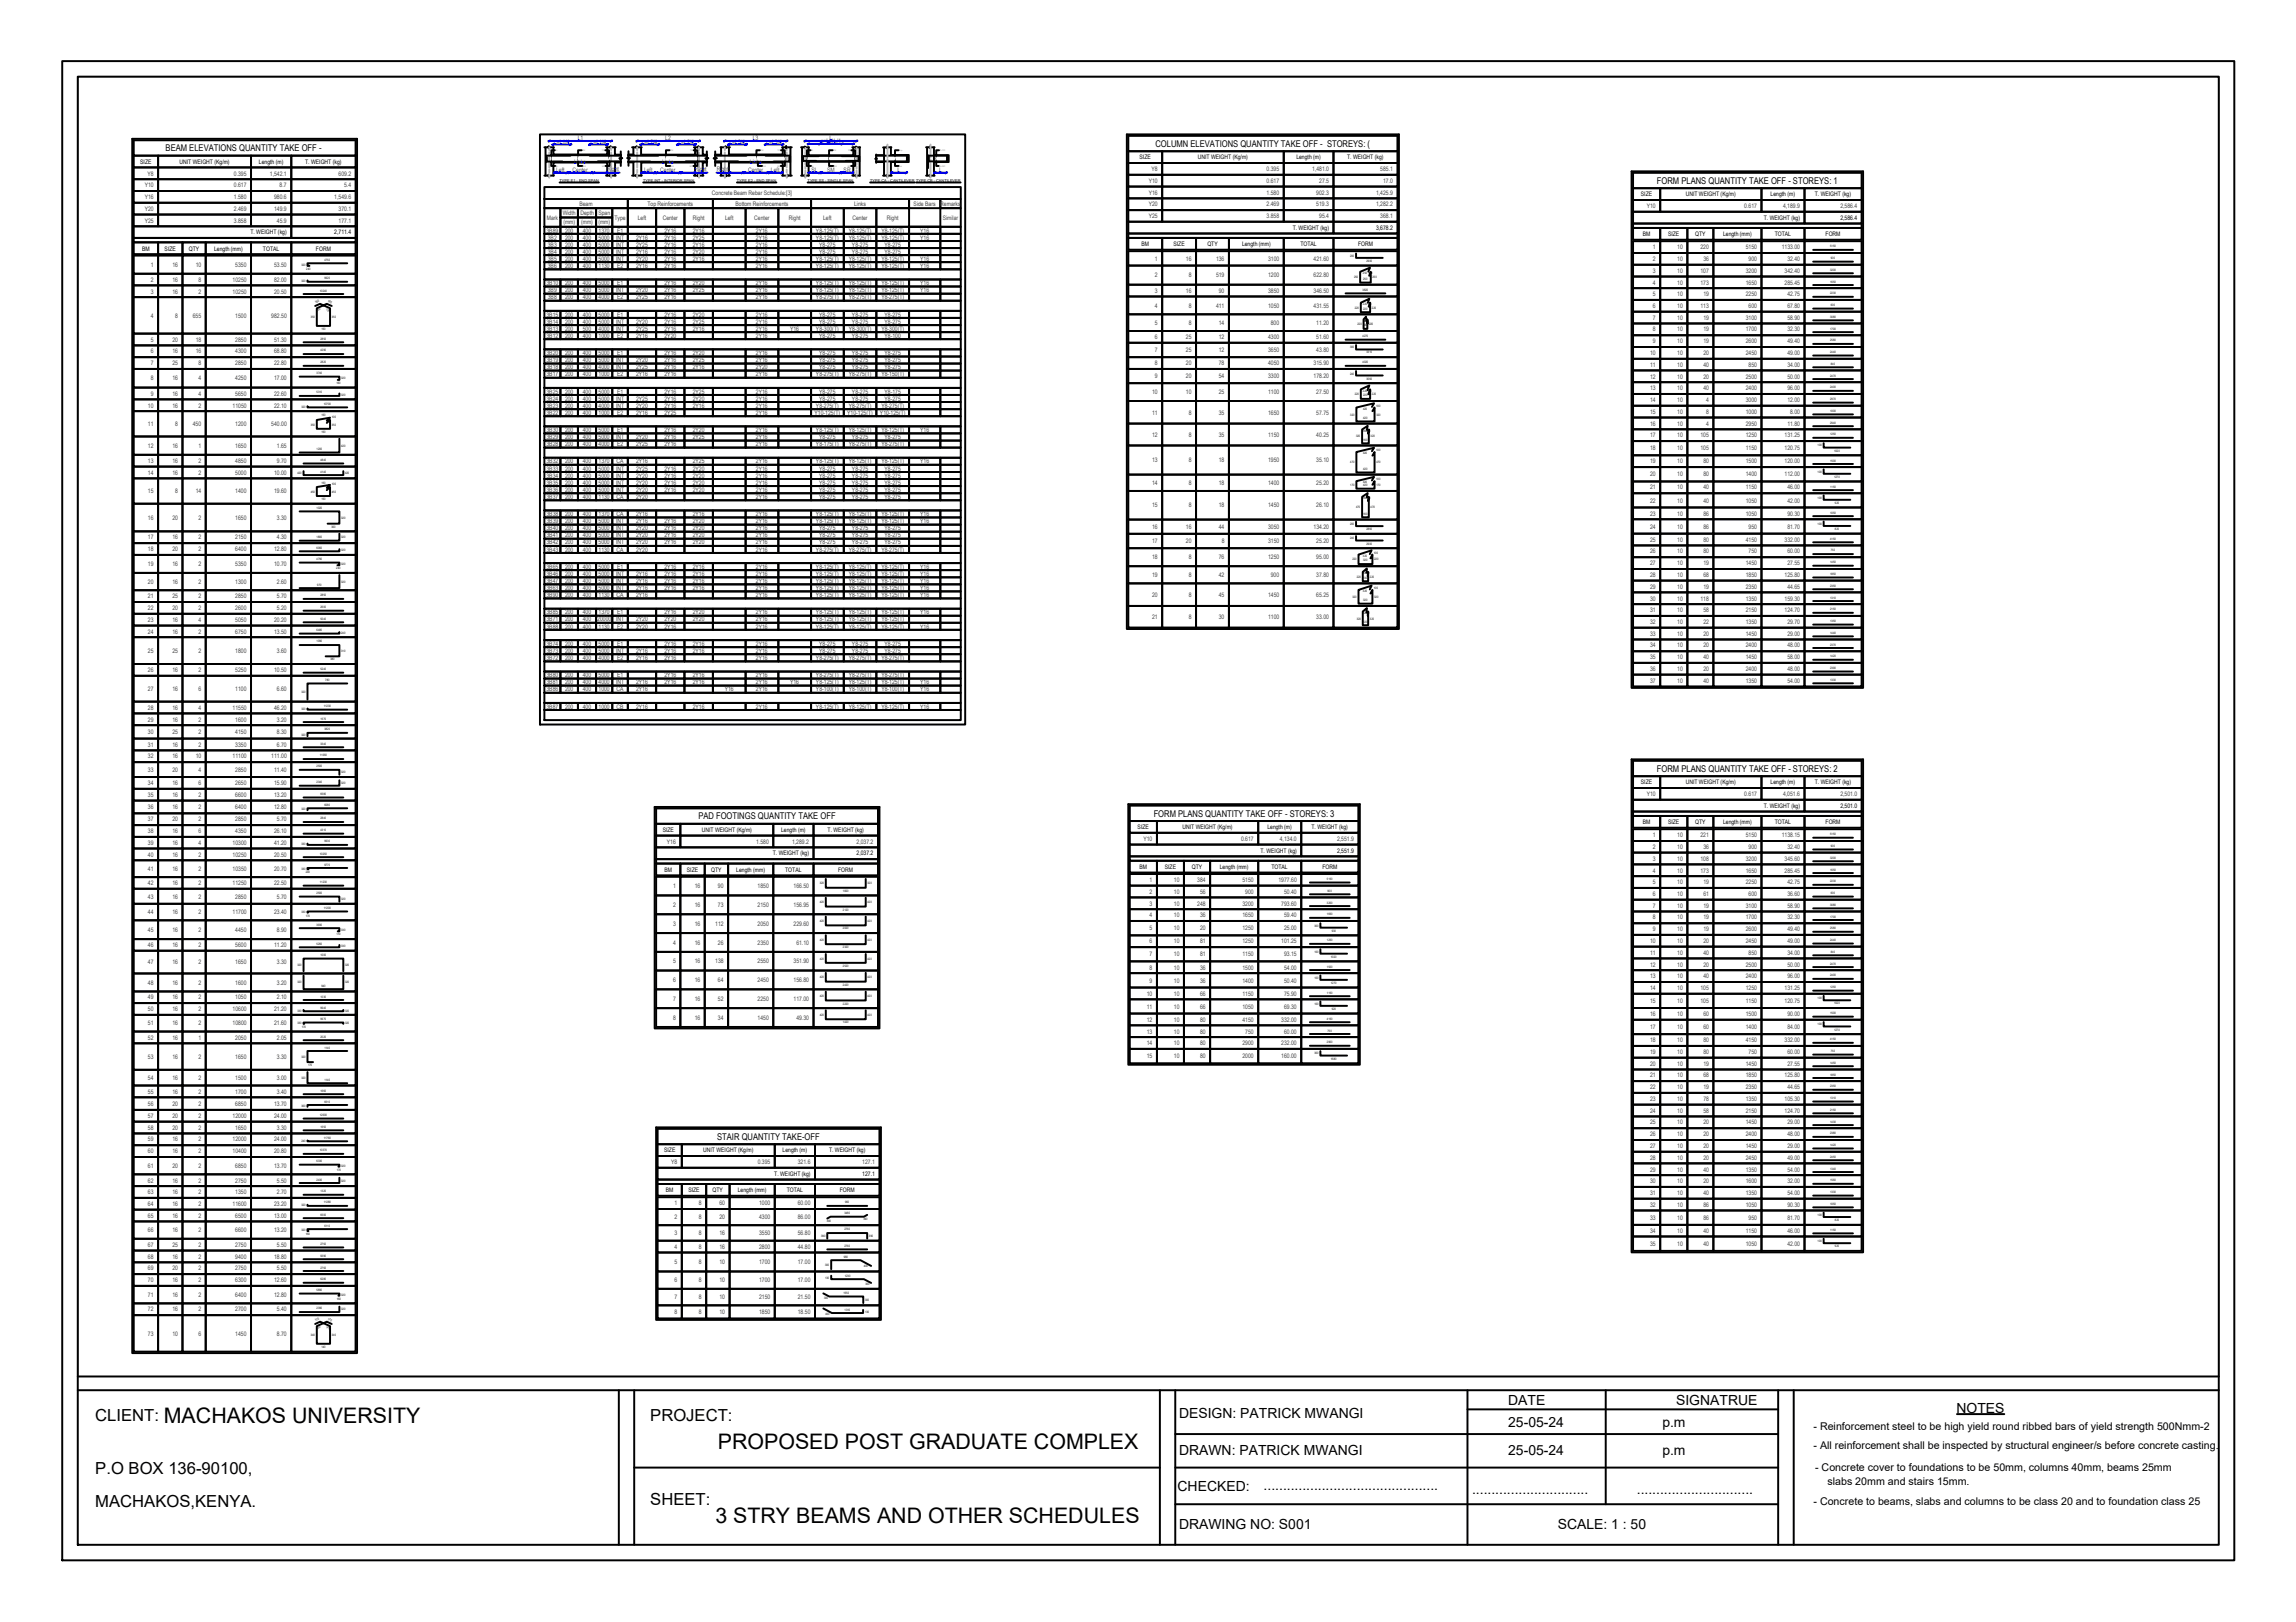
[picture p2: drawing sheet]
<svg xmlns="http://www.w3.org/2000/svg" width="297mm" height="210mm" viewBox="0 0 297 210" stroke-linecap="round" stroke-linejoin="round" font-family="sans-serif">
<defs><g id="words">
<g font-size="2.8">
<text x="21.2" y="184.2">MACHAKOS UNIVERSITY</text>
<text x="92.9" y="187.5">PROPOSED POST GRADUATE COMPLEX</text>
<text x="92.5" y="197.1">3 STRY BEAMS AND OTHER SCHEDULES</text>
</g>
<g font-size="2.2">
<text x="12.3" y="183.9">CLIENT:</text>
<text x="84.1" y="183.9">PROJECT:</text>
<text x="12.3" y="190.8">P.O BOX 136-90100,</text>
<text x="12.3" y="195">MACHAKOS,KENYA.</text>
<text x="84.1" y="194.7">SHEET:</text>
</g>
<g font-size="1.8">
<text x="152.5" y="183.5">DESIGN: PATRICK MWANGI</text>
<text x="195.1" y="181.9">DATE</text>
<text x="195.1" y="184.7">25-05-24</text>
<text x="215.1" y="184.6">p.m</text>
<text x="216.8" y="181.9">SIGNATRUE</text>
<text x="253.1" y="182.8">NOTES</text>
<text x="152.5" y="188.2">DRAWN: PATRICK MWANGI</text>
<text x="195.1" y="188.2">25-05-24</text>
<text x="215.1" y="188.2">p.m</text>
<text x="152.3" y="192.9">CHECKED:</text>
<text x="152.5" y="197.8">DRAWING NO: S001</text>
<text x="163.5" y="192.9">.............................................</text>
<text x="190.4" y="193.3">..............................</text>
<text x="201.5" y="197.9">SCALE: 1 : 50</text>
<text x="211.8" y="193.3">..............................</text>
</g>
<g font-size="1.4">
<text x="234.6" y="185.1">- Reinforcement steel to be high yield round ribbed bars of yield strength 500Nmm-2</text>
<text x="234.6" y="187.5">- All reinforcement shall be inspected by structural engineer/s before concrete casting.</text>
<text x="234.8" y="190.3">- Concrete cover to foundations to be 50mm, columns 40mm, beams 25mm</text>
<text x="234.6" y="194.7">- Concrete to beams, slabs and columns to be class 20 and to foundation class 25</text>
<text x="236.4" y="192.1">slabs 20mm and stairs 15mm.</text>
</g>
<g font-size="1.2">
<text x="21.4" y="19.6">BEAM ELEVATIONS QUANTITY TAKE OFF -</text>
<text x="149.5" y="19">COLUMN ELEVATIONS QUANTITY TAKE OFF - STOREYS: (</text>
<text x="214.4" y="23.8">FORM PLANS QUANTITY TAKE OFF - STOREYS: 1</text>
<text x="214.4" y="99.9">FORM PLANS QUANTITY TAKE OFF - STOREYS: 2</text>
<text x="90.3" y="106">PAD FOOTINGS QUANTITY TAKE OFF</text>
<text x="149.3" y="105.7">FORM PLANS QUANTITY TAKE OFF - STOREYS: 3</text>
<text x="92.8" y="147.5">STAIR QUANTITY TAKE-OFF</text>
</g>
<g font-size=".8">
<text x="18.1" y="21.2">SIZE</text>
<text x="23.2" y="21.2">UNIT WEIGHT (Kg/m)</text>
<text x="33.5" y="21.2">Length (m)</text>
<text x="39.5" y="21.2">T. WEIGHT (kg)</text>
<text x="147.4" y="20.6">SIZE</text>
<text x="155" y="20.6">UNIT WEIGHT (Kg/m)</text>
<text x="167.7" y="20.6">Length (m)</text>
<text x="174.3" y="20.6">T. WEIGHT (kg)</text>
<text x="167.2" y="29.8">T. WEIGHT (kg)</text>
<text x="178" y="29.8">3,678.2</text>
<text x="212.3" y="25.4">SIZE</text>
<text x="218.1" y="25.4">UNIT WEIGHT (Kg/m)</text>
<text x="228.2" y="28.5">T. WEIGHT (kg)</text>
<text x="229.1" y="25.4">Length (m)</text>
<text x="234.8" y="25.4">T. WEIGHT (kg)</text>
<text x="238.1" y="28.5">2,586.4</text>
<text x="18.4" y="32.4">BM</text>
<text x="21.3" y="32.4">SIZE</text>
<text x="24.4" y="32.4">QTY</text>
<text x="27.7" y="32.4">Length (mm)</text>
<text x="32.4" y="30.3">T. WEIGHT (kg)</text>
<text x="34" y="32.4">TOTAL</text>
<text x="40.9" y="32.4">FORM</text>
<text x="43.3" y="30.3">2,711.4</text>
<text x="147.7" y="31.8">BM</text>
<text x="151.8" y="31.8">SIZE</text>
<text x="156.2" y="31.8">QTY</text>
<text x="160.7" y="31.8">Length (mm)</text>
<text x="168.2" y="31.8">TOTAL</text>
<text x="175.7" y="31.8">FORM</text>
<text x="212.5" y="30.6">BM</text>
<text x="215.8" y="30.6">SIZE</text>
<text x="219.3" y="30.6">QTY</text>
<text x="222.9" y="30.6">Length (mm)</text>
<text x="229.6" y="30.6">TOTAL</text>
<text x="236.2" y="30.6">FORM</text>
<text x="212.3" y="101.5">SIZE</text>
<text x="218.1" y="101.5">UNIT WEIGHT (Kg/m)</text>
<text x="229.1" y="101.5">Length (m)</text>
<text x="234.8" y="101.5">T. WEIGHT (kg)</text>
<text x="85.7" y="107.7">SIZE</text>
<text x="90.8" y="107.7">UNIT WEIGHT (Kg/m)</text>
<text x="101.1" y="107.7">Length (m)</text>
<text x="107.1" y="107.7">T. WEIGHT (kg)</text>
<text x="147.2" y="107.3">SIZE</text>
<text x="153" y="107.3">UNIT WEIGHT (Kg/m)</text>
<text x="164" y="107.3">Length (m)</text>
<text x="169.7" y="107.3">T. WEIGHT (kg)</text>
<text x="212.5" y="106.6">BM</text>
<text x="215.8" y="106.6">SIZE</text>
<text x="219.3" y="106.6">QTY</text>
<text x="222.9" y="106.6">Length (mm)</text>
<text x="228.2" y="104.5">T. WEIGHT (kg)</text>
<text x="229.6" y="106.6">TOTAL</text>
<text x="236.2" y="106.6">FORM</text>
<text x="238.1" y="104.5">2,501.0</text>
<text x="86" y="112.8">BM</text>
<text x="88.9" y="112.8">SIZE</text>
<text x="92" y="112.8">QTY</text>
<text x="95.3" y="112.8">Length (mm)</text>
<text x="100" y="110.7">T. WEIGHT (kg)</text>
<text x="101.6" y="112.8">TOTAL</text>
<text x="108.4" y="112.8">FORM</text>
<text x="110.8" y="110.7">2,037.2</text>
<text x="147.4" y="112.4">BM</text>
<text x="150.7" y="112.4">SIZE</text>
<text x="154.2" y="112.4">QTY</text>
<text x="157.8" y="112.4">Length (mm)</text>
<text x="163.1" y="110.3">T. WEIGHT (kg)</text>
<text x="164.5" y="112.4">TOTAL</text>
<text x="171.1" y="112.4">FORM</text>
<text x="173" y="110.3">2,551.9</text>
<text x="85.9" y="149.1">SIZE</text>
<text x="91" y="149.1">UNIT WEIGHT (Kg/m)</text>
<text x="101.2" y="149.1">Length (m)</text>
<text x="107.3" y="149.1">T. WEIGHT (kg)</text>
<text x="86.2" y="154.3">BM</text>
<text x="89.1" y="154.3">SIZE</text>
<text x="92.2" y="154.3">QTY</text>
<text x="95.4" y="154.3">Length (mm)</text>
<text x="100.2" y="152.2">T. WEIGHT (kg)</text>
<text x="101.8" y="154.3">TOTAL</text>
<text x="108.6" y="154.3">FORM</text>
<text x="111.6" y="152.2">127.1</text>
</g>
<g font-size=".8" fill="#414141">
<text x="19.1" y="22.7">Y8</text>
<text x="30.3" y="22.7">0.395</text>
<text x="34.9" y="22.7">1,542.1</text>
<text x="43.8" y="22.7">609.2</text>
<text x="148.6" y="23.7">Y10</text>
<text x="149" y="22.2">Y8</text>
<text x="163.9" y="22.2">0.395</text>
<text x="163.9" y="23.7">0.617</text>
<text x="169.8" y="22.2">1,481.0</text>
<text x="170.7" y="23.7">27.5</text>
<text x="178.6" y="22.2">585.1</text>
<text x="178.9" y="23.7">17.0</text>
<text x="18.7" y="24.2">Y10</text>
<text x="18.7" y="25.8">Y16</text>
<text x="18.7" y="27.3">Y20</text>
<text x="18.7" y="28.8">Y25</text>
<text x="30.3" y="24.2">0.617</text>
<text x="30.3" y="25.8">1.580</text>
<text x="30.3" y="27.3">2.469</text>
<text x="30.3" y="28.8">3.858</text>
<text x="35.5" y="25.8">980.6</text>
<text x="35.5" y="27.3">149.9</text>
<text x="35.8" y="28.8">45.9</text>
<text x="36.2" y="24.2">8.7</text>
<text x="43.3" y="25.8">1,549.6</text>
<text x="43.8" y="27.3">370.1</text>
<text x="43.8" y="28.8">177.1</text>
<text x="44.5" y="24.2">5.4</text>
<text x="70.7" y="28.4">Mark</text>
<text x="72.8" y="27.8">Width</text>
<text x="72.9" y="29">(mm)</text>
<text x="75" y="26.6">Beam</text>
<text x="75.1" y="27.8">Depth</text>
<text x="75.2" y="29">(mm)</text>
<text x="77.4" y="29">(mm)</text>
<text x="77.4" y="27.8">Span</text>
<text x="79.5" y="28.4">Type</text>
<text x="82.5" y="28.4">Left</text>
<text x="83.8" y="26.6">Top Reinforcements</text>
<text x="85.7" y="28.4">Center</text>
<text x="89.6" y="28.4">Right</text>
<text x="92.1" y="25.3">Concrete Beam Rebar Schedule:[3]</text>
<text x="93.8" y="28.4">Left</text>
<text x="95.2" y="26.6">Bottom Reinforcements</text>
<text x="97.6" y="28.4">Center</text>
<text x="102.1" y="28.4">Right</text>
<text x="106.5" y="28.4">Left</text>
<text x="110.3" y="28.4">Center</text>
<text x="110.5" y="26.6">Links</text>
<text x="114.7" y="28.4">Right</text>
<text x="118.2" y="26.6">Side Bars</text>
<text x="121.7" y="26.6">Remarks</text>
<text x="122" y="28.4">Similar</text>
<text x="148.6" y="25.2">Y16</text>
<text x="148.6" y="26.7">Y20</text>
<text x="148.6" y="28.2">Y25</text>
<text x="163.9" y="25.2">1.580</text>
<text x="163.9" y="26.7">2.469</text>
<text x="163.9" y="28.2">3.858</text>
<text x="170.3" y="25.2">902.3</text>
<text x="170.3" y="26.7">519.3</text>
<text x="170.7" y="28.2">95.4</text>
<text x="178" y="25.2">1,425.9</text>
<text x="178" y="26.7">1,282.2</text>
<text x="178.6" y="28.2">368.1</text>
<text x="213" y="26.9">Y10</text>
<text x="225.7" y="26.9">0.617</text>
<text x="230.7" y="26.9">4,189.9</text>
<text x="238.1" y="26.9">2,586.4</text>
<text x="19.5" y="34.5">1</text>
<text x="22.3" y="34.5">16</text>
<text x="25.3" y="34.5">10</text>
<text x="30.4" y="34.5">5350</text>
<text x="35.5" y="34.5">53.50</text>
<text x="70.7" y="30.1">3B89</text>
<text x="70.9" y="31">3B2</text>
<text x="70.9" y="31.9">3B3</text>
<text x="70.9" y="32.8">3B4</text>
<text x="70.9" y="33.8">3B5</text>
<text x="70.9" y="34.7">3B6</text>
<text x="73.1" y="30.1">200</text>
<text x="73.1" y="31">200</text>
<text x="73.1" y="31.9">200</text>
<text x="73.1" y="32.8">200</text>
<text x="73.1" y="33.8">200</text>
<text x="73.1" y="34.7">200</text>
<text x="75.4" y="30.1">400</text>
<text x="75.4" y="31">400</text>
<text x="75.4" y="31.9">400</text>
<text x="75.4" y="32.8">400</text>
<text x="75.4" y="33.8">400</text>
<text x="75.4" y="34.7">400</text>
<text x="77.4" y="30.1">1370</text>
<text x="77.4" y="31">5000</text>
<text x="77.4" y="31.9">5000</text>
<text x="77.4" y="32.8">5000</text>
<text x="77.4" y="33.8">5000</text>
<text x="77.4" y="34.7">1130</text>
<text x="79.7" y="31">INT</text>
<text x="79.7" y="31.9">INT</text>
<text x="79.7" y="32.8">INT</text>
<text x="79.7" y="33.8">INT</text>
<text x="79.8" y="30.1">E1</text>
<text x="79.8" y="34.7">E2</text>
<text x="82.3" y="31">2Y16</text>
<text x="82.3" y="31.9">2Y25</text>
<text x="82.3" y="32.8">2Y16</text>
<text x="82.3" y="33.8">2Y20</text>
<text x="82.3" y="34.7">2Y16</text>
<text x="86" y="30.1">2Y16</text>
<text x="86" y="31">2Y16</text>
<text x="86" y="31.9">2Y16</text>
<text x="86" y="32.8">2Y16</text>
<text x="86" y="33.8">2Y16</text>
<text x="86" y="34.7">2Y16</text>
<text x="89.6" y="30.1">2Y16</text>
<text x="89.6" y="31">2Y25</text>
<text x="89.6" y="31.9">2Y16</text>
<text x="89.6" y="32.8">2Y20</text>
<text x="89.6" y="33.8">2Y16</text>
<text x="97.8" y="30.1">2Y16</text>
<text x="97.8" y="31">2Y16</text>
<text x="97.8" y="31.9">2Y16</text>
<text x="97.8" y="32.8">2Y16</text>
<text x="97.8" y="33.8">2Y16</text>
<text x="97.8" y="34.7">2Y16</text>
<text x="105.6" y="30.1">Y8-125(T)</text>
<text x="105.6" y="31">Y8-125(T)</text>
<text x="105.6" y="33.8">Y8-125(T)</text>
<text x="105.6" y="34.7">Y8-125(T)</text>
<text x="106" y="31.9">Y8-275</text>
<text x="106" y="32.8">Y8-275</text>
<text x="109.8" y="30.1">Y8-125(T)</text>
<text x="109.8" y="31">Y8-125(T)</text>
<text x="109.8" y="33.8">Y8-125(T)</text>
<text x="109.8" y="34.7">Y8-125(T)</text>
<text x="110.2" y="31.9">Y8-275</text>
<text x="110.2" y="32.8">Y8-275</text>
<text x="114" y="30.1">Y8-125(T)</text>
<text x="114" y="31">Y8-125(T)</text>
<text x="114" y="33.8">Y8-125(T)</text>
<text x="114" y="34.7">Y8-125(T)</text>
<text x="114.4" y="31.9">Y8-275</text>
<text x="114.4" y="32.8">Y8-275</text>
<text x="119" y="30.1">Y16</text>
<text x="119" y="31">Y16</text>
<text x="119" y="33.8">Y16</text>
<text x="119" y="34.7">Y16</text>
<text x="149.4" y="33.7">1</text>
<text x="149.4" y="35.9">2</text>
<text x="153.4" y="33.7">16</text>
<text x="153.8" y="35.9">8</text>
<text x="157.3" y="33.7">136</text>
<text x="157.3" y="35.9">519</text>
<text x="164" y="33.7">3100</text>
<text x="164" y="35.9">1200</text>
<text x="169.9" y="33.7">421.60</text>
<text x="169.9" y="35.9">622.80</text>
<text x="213.8" y="32.3">1</text>
<text x="213.8" y="33.8">2</text>
<text x="213.8" y="35.3">3</text>
<text x="217" y="32.3">10</text>
<text x="217" y="33.8">10</text>
<text x="217" y="35.3">10</text>
<text x="220" y="32.3">220</text>
<text x="220" y="35.3">107</text>
<text x="220.4" y="33.8">36</text>
<text x="225.9" y="32.3">5150</text>
<text x="225.9" y="35.3">3200</text>
<text x="226.2" y="33.8">900</text>
<text x="230.5" y="32.3">1133.00</text>
<text x="230.9" y="35.3">342.40</text>
<text x="231.2" y="33.8">32.40</text>
<text x="19.5" y="36.5">2</text>
<text x="19.5" y="38">3</text>
<text x="19.5" y="41.1">4</text>
<text x="22.3" y="36.5">16</text>
<text x="22.3" y="38">16</text>
<text x="22.7" y="41.1">8</text>
<text x="24.9" y="41.1">655</text>
<text x="25.7" y="36.5">8</text>
<text x="25.7" y="38">2</text>
<text x="30.1" y="36.5">10250</text>
<text x="30.1" y="38">10250</text>
<text x="30.4" y="41.1">1500</text>
<text x="35.1" y="41.1">982.50</text>
<text x="35.5" y="36.5">82.00</text>
<text x="35.5" y="38">20.50</text>
<text x="70.7" y="36.9">3B10</text>
<text x="70.7" y="41">3B15</text>
<text x="70.7" y="41.9">3B14</text>
<text x="70.9" y="37.8">3B9</text>
<text x="70.9" y="38.7">3B8</text>
<text x="73.1" y="36.9">200</text>
<text x="73.1" y="37.8">200</text>
<text x="73.1" y="38.7">200</text>
<text x="73.1" y="41">200</text>
<text x="73.1" y="41.9">200</text>
<text x="75.4" y="36.9">400</text>
<text x="75.4" y="37.8">400</text>
<text x="75.4" y="38.7">400</text>
<text x="75.4" y="41">400</text>
<text x="75.4" y="41.9">400</text>
<text x="77.4" y="36.9">5000</text>
<text x="77.4" y="37.8">5000</text>
<text x="77.4" y="38.7">4000</text>
<text x="77.4" y="41">5000</text>
<text x="77.4" y="41.9">5000</text>
<text x="79.7" y="37.8">INT</text>
<text x="79.7" y="41.9">INT</text>
<text x="79.8" y="36.9">E1</text>
<text x="79.8" y="38.7">E2</text>
<text x="79.8" y="41">E1</text>
<text x="82.3" y="37.8">2Y20</text>
<text x="82.3" y="38.7">2Y25</text>
<text x="82.3" y="41.9">2Y20</text>
<text x="86" y="36.9">2Y16</text>
<text x="86" y="37.8">2Y16</text>
<text x="86" y="38.7">2Y16</text>
<text x="86" y="41">2Y16</text>
<text x="86" y="41.9">2Y16</text>
<text x="89.6" y="36.9">2Y20</text>
<text x="89.6" y="37.8">2Y25</text>
<text x="89.6" y="41">2Y20</text>
<text x="89.6" y="41.9">2Y25</text>
<text x="97.8" y="36.9">2Y16</text>
<text x="97.8" y="37.8">2Y16</text>
<text x="97.8" y="38.7">2Y16</text>
<text x="97.8" y="41">2Y16</text>
<text x="97.8" y="41.9">2Y16</text>
<text x="105.6" y="36.9">Y8-125(T)</text>
<text x="105.6" y="37.8">Y8-125(T)</text>
<text x="105.6" y="38.7">Y8-275(T)</text>
<text x="106" y="41">Y8-275</text>
<text x="106" y="41.9">Y8-275</text>
<text x="109.8" y="36.9">Y8-125(T)</text>
<text x="109.8" y="37.8">Y8-125(T)</text>
<text x="109.8" y="38.7">Y8-275(T)</text>
<text x="110.2" y="41">Y8-275</text>
<text x="110.2" y="41.9">Y8-275</text>
<text x="114" y="36.9">Y8-125(T)</text>
<text x="114" y="37.8">Y8-125(T)</text>
<text x="114" y="38.7">Y8-275(T)</text>
<text x="114.4" y="41">Y8-275</text>
<text x="114.4" y="41.9">Y8-275</text>
<text x="119" y="36.9">Y16</text>
<text x="119" y="37.8">Y16</text>
<text x="149.4" y="37.9">3</text>
<text x="149.4" y="39.8">4</text>
<text x="153.4" y="37.9">16</text>
<text x="153.8" y="39.8">8</text>
<text x="157.3" y="39.8">411</text>
<text x="157.7" y="37.9">90</text>
<text x="164" y="37.9">3850</text>
<text x="164" y="39.8">1050</text>
<text x="169.9" y="37.9">346.50</text>
<text x="169.9" y="39.8">431.55</text>
<text x="213.8" y="36.8">4</text>
<text x="213.8" y="38.3">5</text>
<text x="213.8" y="39.9">6</text>
<text x="213.8" y="41.4">7</text>
<text x="217" y="36.8">10</text>
<text x="217" y="38.3">10</text>
<text x="217" y="39.9">10</text>
<text x="217" y="41.4">10</text>
<text x="220" y="36.8">173</text>
<text x="220" y="39.9">113</text>
<text x="220.4" y="38.3">19</text>
<text x="220.4" y="41.4">19</text>
<text x="225.9" y="36.8">1650</text>
<text x="225.9" y="38.3">2250</text>
<text x="225.9" y="41.4">3100</text>
<text x="226.2" y="39.9">600</text>
<text x="230.9" y="36.8">285.45</text>
<text x="231.2" y="38.3">42.75</text>
<text x="231.2" y="39.9">67.80</text>
<text x="231.2" y="41.4">58.90</text>
<text x="19.5" y="44.2">5</text>
<text x="19.5" y="45.7">6</text>
<text x="19.5" y="47.3">7</text>
<text x="22.3" y="44.2">20</text>
<text x="22.3" y="45.7">16</text>
<text x="22.3" y="47.3">25</text>
<text x="25.3" y="44.2">18</text>
<text x="25.3" y="45.7">16</text>
<text x="25.7" y="47.3">8</text>
<text x="30.4" y="44.2">2850</text>
<text x="30.4" y="45.7">4300</text>
<text x="30.4" y="47.3">2850</text>
<text x="35.5" y="44.2">51.30</text>
<text x="35.5" y="45.7">68.80</text>
<text x="35.5" y="47.3">22.80</text>
<text x="70.7" y="42.8">3B13</text>
<text x="70.7" y="43.7">3B12</text>
<text x="70.7" y="46">3B20</text>
<text x="70.7" y="46.9">3B19</text>
<text x="70.7" y="47.8">3B18</text>
<text x="73.1" y="42.8">200</text>
<text x="73.1" y="43.7">200</text>
<text x="73.1" y="46">200</text>
<text x="73.1" y="46.9">200</text>
<text x="73.1" y="47.8">200</text>
<text x="75.4" y="42.8">500</text>
<text x="75.4" y="43.7">400</text>
<text x="75.4" y="46">400</text>
<text x="75.4" y="46.9">400</text>
<text x="75.4" y="47.8">400</text>
<text x="77.4" y="42.8">4000</text>
<text x="77.4" y="43.7">1000</text>
<text x="77.4" y="46">5000</text>
<text x="77.4" y="46.9">5000</text>
<text x="77.4" y="47.8">4000</text>
<text x="79.7" y="42.8">INT</text>
<text x="79.7" y="46.9">INT</text>
<text x="79.7" y="47.8">INT</text>
<text x="79.8" y="43.7">E2</text>
<text x="79.8" y="46">E1</text>
<text x="82.3" y="42.8">2Y25</text>
<text x="82.3" y="43.7">2Y16</text>
<text x="82.3" y="46.9">2Y20</text>
<text x="82.3" y="47.8">2Y25</text>
<text x="86" y="42.8">2Y16</text>
<text x="86" y="43.7">2Y20</text>
<text x="86" y="46">2Y16</text>
<text x="86" y="46.9">2Y16</text>
<text x="86" y="47.8">2Y16</text>
<text x="89.6" y="42.8">2Y16</text>
<text x="89.6" y="46">2Y20</text>
<text x="89.6" y="46.9">2Y25</text>
<text x="89.6" y="47.8">2Y16</text>
<text x="97.8" y="42.8">2Y16</text>
<text x="97.8" y="43.7">2Y16</text>
<text x="97.8" y="46">2Y16</text>
<text x="97.8" y="46.9">2Y16</text>
<text x="97.8" y="47.8">2Y20</text>
<text x="102.2" y="42.8">Y16</text>
<text x="105.6" y="42.8">Y8-300(T)</text>
<text x="106" y="43.7">Y8-275</text>
<text x="106" y="46">Y8-275</text>
<text x="106" y="46.9">Y8-275</text>
<text x="106" y="47.8">Y8-275</text>
<text x="109.8" y="42.8">Y8-300(T)</text>
<text x="110.2" y="43.7">Y8-275</text>
<text x="110.2" y="46">Y8-275</text>
<text x="110.2" y="46.9">Y8-275</text>
<text x="110.2" y="47.8">Y8-275</text>
<text x="114" y="42.8">Y8-300(T)</text>
<text x="114.4" y="43.7">Y8-100</text>
<text x="114.4" y="46">Y8-275</text>
<text x="114.4" y="46.9">Y8-275</text>
<text x="114.4" y="47.8">Y8-275</text>
<text x="149.4" y="42.1">5</text>
<text x="149.4" y="43.9">6</text>
<text x="149.4" y="45.6">7</text>
<text x="149.4" y="47.3">8</text>
<text x="153.4" y="43.9">25</text>
<text x="153.4" y="45.6">25</text>
<text x="153.4" y="47.3">20</text>
<text x="153.8" y="42.1">8</text>
<text x="157.7" y="42.1">14</text>
<text x="157.7" y="43.9">12</text>
<text x="157.7" y="45.6">12</text>
<text x="157.7" y="47.3">78</text>
<text x="164" y="43.9">4300</text>
<text x="164" y="45.6">3650</text>
<text x="164" y="47.3">4050</text>
<text x="164.4" y="42.1">800</text>
<text x="169.9" y="47.3">315.90</text>
<text x="170.3" y="42.1">11.20</text>
<text x="170.3" y="43.9">51.60</text>
<text x="170.3" y="45.6">43.80</text>
<text x="213.5" y="45.9">10</text>
<text x="213.5" y="47.5">11</text>
<text x="213.8" y="42.9">8</text>
<text x="213.8" y="44.4">9</text>
<text x="217" y="42.9">10</text>
<text x="217" y="44.4">10</text>
<text x="217" y="45.9">10</text>
<text x="217" y="47.5">10</text>
<text x="220.4" y="42.9">19</text>
<text x="220.4" y="44.4">19</text>
<text x="220.4" y="45.9">20</text>
<text x="220.4" y="47.5">40</text>
<text x="225.9" y="42.9">1700</text>
<text x="225.9" y="44.4">2600</text>
<text x="225.9" y="45.9">2450</text>
<text x="226.2" y="47.5">850</text>
<text x="231.2" y="42.9">32.30</text>
<text x="231.2" y="44.4">49.40</text>
<text x="231.2" y="45.9">49.00</text>
<text x="231.2" y="47.5">34.00</text>
<text x="19.1" y="52.7">10</text>
<text x="19.5" y="49.2">8</text>
<text x="19.5" y="51.2">9</text>
<text x="22.3" y="49.2">16</text>
<text x="22.3" y="51.2">16</text>
<text x="22.3" y="52.7">16</text>
<text x="25.7" y="49.2">4</text>
<text x="25.7" y="51.2">4</text>
<text x="25.7" y="52.7">2</text>
<text x="30.1" y="52.7">11050</text>
<text x="30.4" y="49.2">4250</text>
<text x="30.4" y="51.2">5650</text>
<text x="35.5" y="49.2">17.00</text>
<text x="35.5" y="51.2">22.60</text>
<text x="35.5" y="52.7">22.10</text>
<text x="70.7" y="48.7">3B17</text>
<text x="70.7" y="50.9">3B25</text>
<text x="70.7" y="51.9">3B24</text>
<text x="70.7" y="52.8">3B23</text>
<text x="70.7" y="53.7">3B22</text>
<text x="73.1" y="48.7">200</text>
<text x="73.1" y="50.9">200</text>
<text x="73.1" y="51.9">200</text>
<text x="73.1" y="52.8">200</text>
<text x="73.1" y="53.7">200</text>
<text x="75.4" y="48.7">400</text>
<text x="75.4" y="50.9">400</text>
<text x="75.4" y="51.9">400</text>
<text x="75.4" y="52.8">400</text>
<text x="75.4" y="53.7">400</text>
<text x="77.4" y="48.7">1000</text>
<text x="77.4" y="50.9">5000</text>
<text x="77.4" y="51.9">5000</text>
<text x="77.4" y="52.8">4000</text>
<text x="77.4" y="53.7">1000</text>
<text x="79.7" y="51.9">INT</text>
<text x="79.7" y="52.8">INT</text>
<text x="79.8" y="48.7">E2</text>
<text x="79.8" y="50.9">E1</text>
<text x="79.8" y="53.7">E2</text>
<text x="82.3" y="48.7">2Y16</text>
<text x="82.3" y="51.9">2Y25</text>
<text x="82.3" y="52.8">2Y20</text>
<text x="82.3" y="53.7">2Y16</text>
<text x="86" y="48.7">2Y16</text>
<text x="86" y="50.9">2Y16</text>
<text x="86" y="51.9">2Y16</text>
<text x="86" y="52.8">2Y16</text>
<text x="86" y="53.7">2Y25</text>
<text x="89.6" y="50.9">2Y25</text>
<text x="89.6" y="51.9">2Y20</text>
<text x="89.6" y="52.8">2Y16</text>
<text x="97.8" y="48.7">2Y16</text>
<text x="97.8" y="50.9">2Y16</text>
<text x="97.8" y="51.9">2Y16</text>
<text x="97.8" y="52.8">2Y16</text>
<text x="97.8" y="53.7">2Y16</text>
<text x="105.4" y="53.7">Y10-125(T)</text>
<text x="105.6" y="48.7">Y8-275(T)</text>
<text x="105.6" y="52.8">Y8-275(T)</text>
<text x="106" y="50.9">Y8-275</text>
<text x="106" y="51.9">Y8-275</text>
<text x="109.6" y="53.7">Y10-125(T)</text>
<text x="109.8" y="48.7">Y8-275(T)</text>
<text x="109.8" y="52.8">Y8-275(T)</text>
<text x="110.2" y="50.9">Y8-275</text>
<text x="110.2" y="51.9">Y8-275</text>
<text x="113.8" y="53.7">Y10-125(T)</text>
<text x="114" y="48.7">Y8-150(T)</text>
<text x="114" y="52.8">Y8-275(T)</text>
<text x="114.4" y="50.9">Y8-175</text>
<text x="114.4" y="51.9">Y8-275</text>
<text x="149" y="51">10</text>
<text x="149" y="53.7">11</text>
<text x="149.4" y="49">9</text>
<text x="153.4" y="49">20</text>
<text x="153.4" y="51">10</text>
<text x="153.8" y="53.7">8</text>
<text x="157.7" y="49">54</text>
<text x="157.7" y="51">25</text>
<text x="157.7" y="53.7">35</text>
<text x="164" y="49">3300</text>
<text x="164" y="51">1100</text>
<text x="164" y="53.7">1650</text>
<text x="169.9" y="49">178.20</text>
<text x="170.3" y="51">27.50</text>
<text x="170.3" y="53.7">57.75</text>
<text x="213.5" y="49">12</text>
<text x="213.5" y="50.5">13</text>
<text x="213.5" y="52">14</text>
<text x="213.5" y="53.5">15</text>
<text x="217" y="49">10</text>
<text x="217" y="50.5">10</text>
<text x="217" y="52">10</text>
<text x="217" y="53.5">10</text>
<text x="220.4" y="49">20</text>
<text x="220.4" y="50.5">40</text>
<text x="220.7" y="52">4</text>
<text x="220.7" y="53.5">8</text>
<text x="225.9" y="49">2500</text>
<text x="225.9" y="50.5">2400</text>
<text x="225.9" y="52">3000</text>
<text x="225.9" y="53.5">1000</text>
<text x="231.2" y="49">50.00</text>
<text x="231.2" y="50.5">96.00</text>
<text x="231.2" y="52">12.00</text>
<text x="231.6" y="53.5">8.00</text>
<text x="19.1" y="55.1">11</text>
<text x="19.1" y="58">12</text>
<text x="19.1" y="59.9">13</text>
<text x="22.3" y="58">16</text>
<text x="22.3" y="59.9">16</text>
<text x="22.7" y="55.1">8</text>
<text x="24.9" y="55.1">450</text>
<text x="25.7" y="58">1</text>
<text x="25.7" y="59.9">2</text>
<text x="30.4" y="55.1">1200</text>
<text x="30.4" y="58">1650</text>
<text x="30.4" y="59.9">4850</text>
<text x="35.1" y="55.1">540.00</text>
<text x="35.8" y="58">1.65</text>
<text x="35.8" y="59.9">9.70</text>
<text x="70.7" y="55.9">3B30</text>
<text x="70.7" y="56.8">3B29</text>
<text x="70.7" y="57.8">3B28</text>
<text x="70.7" y="60">3B32</text>
<text x="73.1" y="55.9">200</text>
<text x="73.1" y="56.8">200</text>
<text x="73.1" y="57.8">200</text>
<text x="73.1" y="60">200</text>
<text x="75.4" y="55.9">400</text>
<text x="75.4" y="56.8">400</text>
<text x="75.4" y="57.8">400</text>
<text x="75.4" y="60">400</text>
<text x="77.4" y="55.9">5000</text>
<text x="77.4" y="56.8">5000</text>
<text x="77.4" y="57.8">4000</text>
<text x="77.4" y="60">1370</text>
<text x="79.7" y="56.8">INT</text>
<text x="79.8" y="60">CA</text>
<text x="79.8" y="55.9">E1</text>
<text x="79.8" y="57.8">E2</text>
<text x="82.3" y="56.8">2Y20</text>
<text x="82.3" y="57.8">2Y25</text>
<text x="82.3" y="60">2Y16</text>
<text x="86" y="55.9">2Y16</text>
<text x="86" y="56.8">2Y16</text>
<text x="86" y="57.8">2Y16</text>
<text x="89.6" y="55.9">2Y20</text>
<text x="89.6" y="56.8">2Y25</text>
<text x="89.6" y="60">2Y25</text>
<text x="97.8" y="55.9">2Y16</text>
<text x="97.8" y="56.8">2Y16</text>
<text x="97.8" y="57.8">2Y16</text>
<text x="97.8" y="60">2Y16</text>
<text x="105.6" y="55.9">Y8-125(T)</text>
<text x="105.6" y="57.8">Y8-175(T)</text>
<text x="105.6" y="60">Y8-125(T)</text>
<text x="106" y="56.8">Y8-275</text>
<text x="109.8" y="55.9">Y8-125(T)</text>
<text x="109.8" y="57.8">Y8-275(T)</text>
<text x="109.8" y="60">Y8-125(T)</text>
<text x="110.2" y="56.8">Y8-275</text>
<text x="114" y="55.9">Y8-125(T)</text>
<text x="114" y="57.8">Y8-275(T)</text>
<text x="114" y="60">Y8-125(T)</text>
<text x="114.4" y="56.8">Y8-275</text>
<text x="119" y="55.9">Y16</text>
<text x="119" y="60">Y16</text>
<text x="149" y="56.5">12</text>
<text x="149" y="59.8">13</text>
<text x="153.8" y="56.5">8</text>
<text x="153.8" y="59.8">8</text>
<text x="157.7" y="56.5">35</text>
<text x="157.7" y="59.8">18</text>
<text x="164" y="56.5">1150</text>
<text x="164" y="59.8">1950</text>
<text x="170.3" y="56.5">40.25</text>
<text x="170.3" y="59.8">35.10</text>
<text x="213.5" y="55.1">16</text>
<text x="213.5" y="56.6">17</text>
<text x="213.5" y="58.3">18</text>
<text x="213.5" y="60">19</text>
<text x="217" y="55.1">10</text>
<text x="217" y="56.6">10</text>
<text x="217" y="58.3">10</text>
<text x="217" y="60">10</text>
<text x="220" y="56.6">105</text>
<text x="220" y="58.3">105</text>
<text x="220.4" y="60">80</text>
<text x="220.7" y="55.1">4</text>
<text x="225.9" y="55.1">2950</text>
<text x="225.9" y="56.6">1250</text>
<text x="225.9" y="58.3">1150</text>
<text x="225.9" y="60">1500</text>
<text x="230.9" y="56.6">131.25</text>
<text x="230.9" y="58.3">120.75</text>
<text x="230.9" y="60">120.00</text>
<text x="231.2" y="55.1">11.80</text>
<text x="19.1" y="61.4">14</text>
<text x="19.1" y="63.8">15</text>
<text x="22.3" y="61.4">16</text>
<text x="22.7" y="63.8">8</text>
<text x="25.3" y="63.8">14</text>
<text x="25.7" y="61.4">2</text>
<text x="30.4" y="61.4">5000</text>
<text x="30.4" y="63.8">1400</text>
<text x="35.5" y="61.4">10.00</text>
<text x="35.5" y="63.8">19.60</text>
<text x="70.7" y="60.9">3B33</text>
<text x="70.7" y="61.8">3B34</text>
<text x="70.7" y="62.7">3B35</text>
<text x="70.7" y="63.6">3B36</text>
<text x="70.7" y="64.6">3B37</text>
<text x="73.1" y="60.9">200</text>
<text x="73.1" y="61.8">200</text>
<text x="73.1" y="62.7">200</text>
<text x="73.1" y="63.6">200</text>
<text x="73.1" y="64.6">200</text>
<text x="75.4" y="60.9">400</text>
<text x="75.4" y="61.8">400</text>
<text x="75.4" y="62.7">400</text>
<text x="75.4" y="63.6">400</text>
<text x="75.4" y="64.6">400</text>
<text x="77.4" y="60.9">5000</text>
<text x="77.4" y="61.8">5000</text>
<text x="77.4" y="62.7">5000</text>
<text x="77.4" y="63.6">5000</text>
<text x="77.4" y="64.6">1130</text>
<text x="79.7" y="60.9">INT</text>
<text x="79.7" y="61.8">INT</text>
<text x="79.7" y="62.7">INT</text>
<text x="79.7" y="63.6">INT</text>
<text x="79.8" y="64.6">CA</text>
<text x="82.3" y="60.9">2Y25</text>
<text x="82.3" y="61.8">2Y20</text>
<text x="82.3" y="62.7">2Y20</text>
<text x="82.3" y="63.6">2Y20</text>
<text x="82.3" y="64.6">2Y20</text>
<text x="86" y="60.9">2Y16</text>
<text x="86" y="61.8">2Y16</text>
<text x="86" y="62.7">2Y16</text>
<text x="86" y="63.6">2Y16</text>
<text x="89.6" y="60.9">2Y20</text>
<text x="89.6" y="61.8">2Y20</text>
<text x="89.6" y="62.7">2Y20</text>
<text x="89.6" y="63.6">2Y20</text>
<text x="97.8" y="60.9">2Y16</text>
<text x="97.8" y="61.8">2Y16</text>
<text x="97.8" y="62.7">2Y16</text>
<text x="97.8" y="63.6">2Y16</text>
<text x="97.8" y="64.6">2Y16</text>
<text x="106" y="60.9">Y8-275</text>
<text x="106" y="61.8">Y8-275</text>
<text x="106" y="62.7">Y8-275</text>
<text x="106" y="63.6">Y8-275</text>
<text x="106" y="64.6">Y8-275</text>
<text x="110.2" y="60.9">Y8-275</text>
<text x="110.2" y="61.8">Y8-275</text>
<text x="110.2" y="62.7">Y8-275</text>
<text x="110.2" y="63.6">Y8-275</text>
<text x="110.2" y="64.6">Y8-275</text>
<text x="114.4" y="60.9">Y8-275</text>
<text x="114.4" y="61.8">Y8-275</text>
<text x="114.4" y="62.7">Y8-275</text>
<text x="114.4" y="63.6">Y8-275</text>
<text x="114.4" y="64.6">Y8-275</text>
<text x="149" y="62.8">14</text>
<text x="149" y="65.7">15</text>
<text x="153.8" y="62.8">8</text>
<text x="153.8" y="65.7">8</text>
<text x="157.7" y="62.8">18</text>
<text x="157.7" y="65.7">18</text>
<text x="164" y="62.8">1400</text>
<text x="164" y="65.7">1450</text>
<text x="170.3" y="62.8">25.20</text>
<text x="170.3" y="65.7">26.10</text>
<text x="213.5" y="61.7">20</text>
<text x="213.5" y="63.3">21</text>
<text x="213.5" y="65">22</text>
<text x="217" y="61.7">10</text>
<text x="217" y="63.3">10</text>
<text x="217" y="65">10</text>
<text x="220.4" y="61.7">80</text>
<text x="220.4" y="63.3">40</text>
<text x="220.4" y="65">40</text>
<text x="225.9" y="61.7">1400</text>
<text x="225.9" y="63.3">1150</text>
<text x="225.9" y="65">1050</text>
<text x="230.9" y="61.7">112.00</text>
<text x="231.2" y="63.3">46.00</text>
<text x="231.2" y="65">42.00</text>
<text x="19.1" y="67.3">16</text>
<text x="19.1" y="69.8">17</text>
<text x="19.1" y="71.3">18</text>
<text x="22.3" y="67.3">20</text>
<text x="22.3" y="69.8">16</text>
<text x="22.3" y="71.3">20</text>
<text x="25.7" y="67.3">2</text>
<text x="25.7" y="69.8">2</text>
<text x="25.7" y="71.3">2</text>
<text x="30.4" y="67.3">1650</text>
<text x="30.4" y="69.8">2150</text>
<text x="30.4" y="71.3">6400</text>
<text x="35.5" y="71.3">12.80</text>
<text x="35.8" y="67.3">3.30</text>
<text x="35.8" y="69.8">4.30</text>
<text x="70.7" y="66.8">3B38</text>
<text x="70.7" y="67.7">3B39</text>
<text x="70.7" y="68.6">3B40</text>
<text x="70.7" y="69.5">3B41</text>
<text x="70.7" y="70.5">3B42</text>
<text x="70.7" y="71.4">3B43</text>
<text x="73.1" y="66.8">200</text>
<text x="73.1" y="67.7">200</text>
<text x="73.1" y="68.6">200</text>
<text x="73.1" y="69.5">200</text>
<text x="73.1" y="70.5">200</text>
<text x="73.1" y="71.4">200</text>
<text x="75.4" y="66.8">400</text>
<text x="75.4" y="67.7">400</text>
<text x="75.4" y="68.6">400</text>
<text x="75.4" y="69.5">400</text>
<text x="75.4" y="70.5">400</text>
<text x="75.4" y="71.4">400</text>
<text x="77.4" y="66.8">1370</text>
<text x="77.4" y="67.7">5000</text>
<text x="77.4" y="68.6">5000</text>
<text x="77.4" y="69.5">5000</text>
<text x="77.4" y="70.5">5000</text>
<text x="77.4" y="71.4">1130</text>
<text x="79.7" y="67.7">INT</text>
<text x="79.7" y="68.6">INT</text>
<text x="79.7" y="69.5">INT</text>
<text x="79.7" y="70.5">INT</text>
<text x="79.8" y="66.8">CA</text>
<text x="79.8" y="71.4">CA</text>
<text x="82.3" y="66.8">2Y16</text>
<text x="82.3" y="67.7">2Y16</text>
<text x="82.3" y="68.6">2Y20</text>
<text x="82.3" y="69.5">2Y20</text>
<text x="82.3" y="70.5">2Y20</text>
<text x="82.3" y="71.4">2Y20</text>
<text x="86" y="67.7">2Y16</text>
<text x="86" y="68.6">2Y16</text>
<text x="86" y="69.5">2Y16</text>
<text x="86" y="70.5">2Y16</text>
<text x="89.6" y="66.8">2Y16</text>
<text x="89.6" y="67.7">2Y20</text>
<text x="89.6" y="68.6">2Y20</text>
<text x="89.6" y="69.5">2Y20</text>
<text x="89.6" y="70.5">2Y20</text>
<text x="97.8" y="66.8">2Y16</text>
<text x="97.8" y="67.7">2Y16</text>
<text x="97.8" y="68.6">2Y16</text>
<text x="97.8" y="69.5">2Y16</text>
<text x="97.8" y="70.5">2Y16</text>
<text x="97.8" y="71.4">2Y16</text>
<text x="105.6" y="66.8">Y8-125(T)</text>
<text x="105.6" y="67.7">Y8-125(T)</text>
<text x="105.6" y="71.4">Y8-275(T)</text>
<text x="106" y="68.6">Y8-275</text>
<text x="106" y="69.5">Y8-275</text>
<text x="106" y="70.5">Y8-275</text>
<text x="109.8" y="66.8">Y8-125(T)</text>
<text x="109.8" y="67.7">Y8-125(T)</text>
<text x="109.8" y="71.4">Y8-275(T)</text>
<text x="110.2" y="68.6">Y8-275</text>
<text x="110.2" y="69.5">Y8-275</text>
<text x="110.2" y="70.5">Y8-275</text>
<text x="114" y="66.8">Y8-125(T)</text>
<text x="114" y="67.7">Y8-125(T)</text>
<text x="114" y="71.4">Y8-275(T)</text>
<text x="114.4" y="68.6">Y8-275</text>
<text x="114.4" y="69.5">Y8-275</text>
<text x="114.4" y="70.5">Y8-275</text>
<text x="119" y="66.8">Y16</text>
<text x="119" y="67.7">Y16</text>
<text x="149" y="68.4">16</text>
<text x="149" y="70.3">17</text>
<text x="153.4" y="68.4">16</text>
<text x="153.4" y="70.3">20</text>
<text x="157.7" y="68.4">44</text>
<text x="158.1" y="70.3">8</text>
<text x="164" y="68.4">3050</text>
<text x="164" y="70.3">3150</text>
<text x="169.9" y="68.4">134.20</text>
<text x="170.3" y="70.3">25.20</text>
<text x="213.5" y="66.7">23</text>
<text x="213.5" y="68.4">24</text>
<text x="213.5" y="70.1">25</text>
<text x="213.5" y="71.6">26</text>
<text x="217" y="66.7">10</text>
<text x="217" y="68.4">10</text>
<text x="217" y="70.1">10</text>
<text x="217" y="71.6">10</text>
<text x="220.4" y="66.7">86</text>
<text x="220.4" y="68.4">86</text>
<text x="220.4" y="70.1">80</text>
<text x="220.4" y="71.6">80</text>
<text x="225.9" y="66.7">1050</text>
<text x="225.9" y="70.1">4150</text>
<text x="226.2" y="68.4">950</text>
<text x="226.2" y="71.6">750</text>
<text x="230.9" y="70.1">332.00</text>
<text x="231.2" y="66.7">90.30</text>
<text x="231.2" y="68.4">81.70</text>
<text x="231.2" y="71.6">60.00</text>
<text x="19.1" y="73.3">19</text>
<text x="19.1" y="75.5">20</text>
<text x="19.1" y="77.4">21</text>
<text x="22.3" y="73.3">16</text>
<text x="22.3" y="75.5">16</text>
<text x="22.3" y="77.4">25</text>
<text x="25.7" y="73.3">2</text>
<text x="25.7" y="75.5">2</text>
<text x="25.7" y="77.4">2</text>
<text x="30.4" y="73.3">5350</text>
<text x="30.4" y="75.5">1300</text>
<text x="30.4" y="77.4">2850</text>
<text x="35.5" y="73.3">10.70</text>
<text x="35.8" y="75.5">2.60</text>
<text x="35.8" y="77.4">5.70</text>
<text x="70.7" y="73.6">3B65</text>
<text x="70.7" y="74.5">3B46</text>
<text x="70.7" y="75.5">3B47</text>
<text x="70.7" y="76.4">3B63</text>
<text x="70.7" y="77.3">3B90</text>
<text x="73.1" y="73.6">200</text>
<text x="73.1" y="74.5">200</text>
<text x="73.1" y="75.5">200</text>
<text x="73.1" y="76.4">200</text>
<text x="73.1" y="77.3">200</text>
<text x="75.4" y="73.6">400</text>
<text x="75.4" y="74.5">400</text>
<text x="75.4" y="75.5">400</text>
<text x="75.4" y="76.4">400</text>
<text x="75.4" y="77.3">400</text>
<text x="77.4" y="73.6">5000</text>
<text x="77.4" y="74.5">5000</text>
<text x="77.4" y="75.5">5000</text>
<text x="77.4" y="76.4">5000</text>
<text x="77.4" y="77.3">1130</text>
<text x="79.7" y="74.5">INT</text>
<text x="79.7" y="75.5">INT</text>
<text x="79.7" y="76.4">INT</text>
<text x="79.8" y="77.3">CA</text>
<text x="79.8" y="73.6">E1</text>
<text x="82.3" y="74.5">2Y16</text>
<text x="82.3" y="75.5">2Y16</text>
<text x="82.3" y="76.4">2Y16</text>
<text x="82.3" y="77.3">2Y16</text>
<text x="86" y="73.6">2Y16</text>
<text x="86" y="74.5">2Y16</text>
<text x="86" y="75.5">2Y16</text>
<text x="86" y="76.4">2Y16</text>
<text x="89.6" y="73.6">2Y16</text>
<text x="89.6" y="74.5">2Y16</text>
<text x="89.6" y="75.5">2Y16</text>
<text x="89.6" y="76.4">2Y16</text>
<text x="97.8" y="73.6">2Y16</text>
<text x="97.8" y="74.5">2Y16</text>
<text x="97.8" y="75.5">2Y16</text>
<text x="97.8" y="76.4">2Y16</text>
<text x="97.8" y="77.3">2Y16</text>
<text x="105.6" y="73.6">Y8-125(T)</text>
<text x="105.6" y="74.5">Y8-125(T)</text>
<text x="105.6" y="75.5">Y8-125(T)</text>
<text x="105.6" y="76.4">Y8-125(T)</text>
<text x="105.6" y="77.3">Y8-125(T)</text>
<text x="109.8" y="73.6">Y8-125(T)</text>
<text x="109.8" y="74.5">Y8-125(T)</text>
<text x="109.8" y="75.5">Y8-125(T)</text>
<text x="109.8" y="76.4">Y8-125(T)</text>
<text x="109.8" y="77.3">Y8-125(T)</text>
<text x="114" y="73.6">Y8-125(T)</text>
<text x="114" y="74.5">Y8-125(T)</text>
<text x="114" y="75.5">Y8-125(T)</text>
<text x="114" y="76.4">Y8-125(T)</text>
<text x="114" y="77.3">Y8-125(T)</text>
<text x="119" y="73.6">Y16</text>
<text x="119" y="74.5">Y16</text>
<text x="119" y="75.5">Y16</text>
<text x="119" y="76.4">Y16</text>
<text x="119" y="77.3">Y16</text>
<text x="149" y="72.4">18</text>
<text x="149" y="74.7">19</text>
<text x="149" y="77.3">20</text>
<text x="153.8" y="72.4">8</text>
<text x="153.8" y="74.7">8</text>
<text x="153.8" y="77.3">8</text>
<text x="157.7" y="72.4">76</text>
<text x="157.7" y="74.7">42</text>
<text x="157.7" y="77.3">45</text>
<text x="164" y="72.4">1250</text>
<text x="164" y="77.3">1450</text>
<text x="164.4" y="74.7">900</text>
<text x="170.3" y="72.4">95.00</text>
<text x="170.3" y="74.7">37.80</text>
<text x="170.3" y="77.3">65.25</text>
<text x="213.5" y="73.1">27</text>
<text x="213.5" y="74.7">28</text>
<text x="213.5" y="76.2">29</text>
<text x="213.5" y="77.7">30</text>
<text x="217" y="73.1">10</text>
<text x="217" y="74.7">10</text>
<text x="217" y="76.2">10</text>
<text x="217" y="77.7">10</text>
<text x="220" y="77.7">118</text>
<text x="220.4" y="73.1">19</text>
<text x="220.4" y="74.7">68</text>
<text x="220.4" y="76.2">19</text>
<text x="225.9" y="73.1">1450</text>
<text x="225.9" y="74.7">1850</text>
<text x="225.9" y="76.2">2350</text>
<text x="225.9" y="77.7">1350</text>
<text x="230.9" y="74.7">125.80</text>
<text x="230.9" y="77.7">159.30</text>
<text x="231.2" y="73.1">27.55</text>
<text x="231.2" y="76.2">44.65</text>
<text x="19.1" y="78.9">22</text>
<text x="19.1" y="80.5">23</text>
<text x="19.1" y="82">24</text>
<text x="22.3" y="78.9">20</text>
<text x="22.3" y="80.5">16</text>
<text x="22.3" y="82">16</text>
<text x="25.7" y="78.9">2</text>
<text x="25.7" y="80.5">4</text>
<text x="25.7" y="82">2</text>
<text x="30.4" y="78.9">2600</text>
<text x="30.4" y="80.5">5050</text>
<text x="30.4" y="82">6750</text>
<text x="35.5" y="80.5">20.20</text>
<text x="35.5" y="82">13.50</text>
<text x="35.8" y="78.9">5.20</text>
<text x="70.7" y="79.5">3B85</text>
<text x="70.7" y="80.4">3B71</text>
<text x="70.7" y="81.3">3B88</text>
<text x="70.7" y="83.6">3B74</text>
<text x="73.1" y="79.5">200</text>
<text x="73.1" y="80.4">200</text>
<text x="73.1" y="81.3">200</text>
<text x="73.1" y="83.6">200</text>
<text x="75.4" y="79.5">400</text>
<text x="75.4" y="80.4">400</text>
<text x="75.4" y="81.3">400</text>
<text x="75.4" y="83.6">400</text>
<text x="77.3" y="80.4">20000</text>
<text x="77.4" y="79.5">1370</text>
<text x="77.4" y="81.3">1130</text>
<text x="77.4" y="83.6">5000</text>
<text x="79.7" y="80.4">INT</text>
<text x="79.8" y="79.5">E1</text>
<text x="79.8" y="81.3">E2</text>
<text x="79.8" y="83.6">E1</text>
<text x="82.3" y="80.4">2Y20</text>
<text x="82.3" y="81.3">2Y20</text>
<text x="86" y="79.5">2Y16</text>
<text x="86" y="80.4">2Y20</text>
<text x="86" y="81.3">2Y16</text>
<text x="86" y="83.6">2Y16</text>
<text x="89.6" y="79.5">2Y20</text>
<text x="89.6" y="80.4">2Y20</text>
<text x="89.6" y="83.6">2Y16</text>
<text x="97.8" y="79.5">2Y16</text>
<text x="97.8" y="80.4">2Y16</text>
<text x="97.8" y="81.3">2Y16</text>
<text x="97.8" y="83.6">2Y16</text>
<text x="105.6" y="79.5">Y8-125(T)</text>
<text x="105.6" y="80.4">Y8-125(T)</text>
<text x="105.6" y="81.3">Y8-125(T)</text>
<text x="106" y="83.6">Y8-275</text>
<text x="109.8" y="79.5">Y8-125(T)</text>
<text x="109.8" y="80.4">Y8-125(T)</text>
<text x="109.8" y="81.3">Y8-125(T)</text>
<text x="110.2" y="83.6">Y8-275</text>
<text x="114" y="79.5">Y8-125(T)</text>
<text x="114" y="80.4">Y8-125(T)</text>
<text x="114" y="81.3">Y8-125(T)</text>
<text x="114.4" y="83.6">Y8-275</text>
<text x="119" y="79.5">Y16</text>
<text x="119" y="81.3">Y16</text>
<text x="149" y="80.1">21</text>
<text x="153.8" y="80.1">8</text>
<text x="157.7" y="80.1">30</text>
<text x="164" y="80.1">1100</text>
<text x="170.3" y="80.1">33.00</text>
<text x="213.5" y="79.2">31</text>
<text x="213.5" y="80.7">32</text>
<text x="213.5" y="82.3">33</text>
<text x="213.5" y="83.8">34</text>
<text x="217" y="79.2">10</text>
<text x="217" y="80.7">10</text>
<text x="217" y="82.3">10</text>
<text x="217" y="83.8">10</text>
<text x="220.4" y="79.2">58</text>
<text x="220.4" y="80.7">22</text>
<text x="220.4" y="82.3">20</text>
<text x="220.4" y="83.8">20</text>
<text x="225.9" y="79.2">2150</text>
<text x="225.9" y="80.7">1350</text>
<text x="225.9" y="82.3">1450</text>
<text x="225.9" y="83.8">2400</text>
<text x="230.9" y="79.2">124.70</text>
<text x="231.2" y="80.7">29.70</text>
<text x="231.2" y="82.3">29.00</text>
<text x="231.2" y="83.8">48.00</text>
<text x="19.1" y="84.5">25</text>
<text x="19.1" y="87">26</text>
<text x="19.1" y="89.4">27</text>
<text x="22.3" y="84.5">25</text>
<text x="22.3" y="87">16</text>
<text x="22.3" y="89.4">16</text>
<text x="25.7" y="84.5">2</text>
<text x="25.7" y="87">2</text>
<text x="25.7" y="89.4">6</text>
<text x="30.4" y="84.5">1800</text>
<text x="30.4" y="87">5250</text>
<text x="30.4" y="89.4">1100</text>
<text x="35.5" y="87">10.50</text>
<text x="35.8" y="84.5">3.60</text>
<text x="35.8" y="89.4">6.60</text>
<text x="70.7" y="84.5">3B73</text>
<text x="70.7" y="85.4">3B72</text>
<text x="70.7" y="87.6">3B80</text>
<text x="70.7" y="88.6">3B81</text>
<text x="70.7" y="89.5">3B86</text>
<text x="73.1" y="84.5">200</text>
<text x="73.1" y="85.4">200</text>
<text x="73.1" y="87.6">200</text>
<text x="73.1" y="88.6">200</text>
<text x="73.1" y="89.5">200</text>
<text x="75.4" y="84.5">400</text>
<text x="75.4" y="85.4">400</text>
<text x="75.4" y="87.6">400</text>
<text x="75.4" y="88.6">400</text>
<text x="75.4" y="89.5">400</text>
<text x="77.4" y="84.5">5000</text>
<text x="77.4" y="85.4">4000</text>
<text x="77.4" y="87.6">5000</text>
<text x="77.4" y="88.6">4000</text>
<text x="77.4" y="89.5">1000</text>
<text x="79.7" y="84.5">INT</text>
<text x="79.7" y="88.6">INT</text>
<text x="79.8" y="89.5">CA</text>
<text x="79.8" y="85.4">E2</text>
<text x="79.8" y="87.6">E1</text>
<text x="82.3" y="84.5">2Y16</text>
<text x="82.3" y="85.4">2Y16</text>
<text x="82.3" y="88.6">2Y16</text>
<text x="82.3" y="89.5">2Y16</text>
<text x="86" y="84.5">2Y16</text>
<text x="86" y="85.4">2Y16</text>
<text x="86" y="87.6">2Y16</text>
<text x="86" y="88.6">2Y16</text>
<text x="89.6" y="84.5">2Y16</text>
<text x="89.6" y="87.6">2Y16</text>
<text x="89.6" y="88.6">2Y16</text>
<text x="93.8" y="89.5">Y16</text>
<text x="97.8" y="84.5">2Y16</text>
<text x="97.8" y="85.4">2Y16</text>
<text x="97.8" y="87.6">2Y16</text>
<text x="97.8" y="88.6">2Y16</text>
<text x="97.8" y="89.5">2Y16</text>
<text x="102.2" y="88.6">Y16</text>
<text x="105.6" y="85.4">Y8-275(T)</text>
<text x="105.6" y="87.6">Y8-275(T)</text>
<text x="105.6" y="88.6">Y8-125(T)</text>
<text x="105.6" y="89.5">Y8-100(T)</text>
<text x="106" y="84.5">Y8-275</text>
<text x="109.8" y="85.4">Y8-275(T)</text>
<text x="109.8" y="87.6">Y8-275(T)</text>
<text x="109.8" y="88.6">Y8-125(T)</text>
<text x="109.8" y="89.5">Y8-100(T)</text>
<text x="110.2" y="84.5">Y8-275</text>
<text x="114" y="85.4">Y8-275(T)</text>
<text x="114" y="87.6">Y8-275(T)</text>
<text x="114" y="88.6">Y8-125(T)</text>
<text x="114" y="89.5">Y8-100(T)</text>
<text x="114.4" y="84.5">Y8-275</text>
<text x="119" y="88.6">Y16</text>
<text x="119" y="89.5">Y16</text>
<text x="213.5" y="85.3">35</text>
<text x="213.5" y="86.8">36</text>
<text x="213.5" y="88.4">37</text>
<text x="217" y="85.3">10</text>
<text x="217" y="86.8">10</text>
<text x="217" y="88.4">10</text>
<text x="220.4" y="85.3">40</text>
<text x="220.4" y="86.8">20</text>
<text x="220.4" y="88.4">40</text>
<text x="225.9" y="85.3">1450</text>
<text x="225.9" y="86.8">2400</text>
<text x="225.9" y="88.4">1350</text>
<text x="231.2" y="85.3">58.00</text>
<text x="231.2" y="86.8">48.00</text>
<text x="231.2" y="88.4">54.00</text>
<text x="19.1" y="91.9">28</text>
<text x="19.1" y="93.4">29</text>
<text x="19.1" y="95">30</text>
<text x="22.3" y="91.9">16</text>
<text x="22.3" y="93.4">16</text>
<text x="22.3" y="95">25</text>
<text x="25.7" y="91.9">4</text>
<text x="25.7" y="93.4">2</text>
<text x="25.7" y="95">2</text>
<text x="30.1" y="91.9">11550</text>
<text x="30.4" y="93.4">1600</text>
<text x="30.4" y="95">4150</text>
<text x="35.5" y="91.9">46.20</text>
<text x="35.8" y="93.4">3.20</text>
<text x="35.8" y="95">8.30</text>
<text x="70.7" y="91.7">3B87</text>
<text x="73.1" y="91.7">200</text>
<text x="75.4" y="91.7">400</text>
<text x="77.4" y="91.7">1000</text>
<text x="79.8" y="91.7">CB</text>
<text x="82.3" y="91.7">2Y16</text>
<text x="89.6" y="91.7">2Y16</text>
<text x="97.8" y="91.7">2Y16</text>
<text x="105.6" y="91.7">Y8-125(T)</text>
<text x="109.8" y="91.7">Y8-125(T)</text>
<text x="114" y="91.7">Y8-125(T)</text>
<text x="119" y="91.7">Y16</text>
<text x="19.1" y="96.6">31</text>
<text x="19.1" y="98.1">32</text>
<text x="19.1" y="99.9">33</text>
<text x="19.1" y="101.6">34</text>
<text x="22.3" y="96.6">16</text>
<text x="22.3" y="98.1">16</text>
<text x="22.3" y="99.9">20</text>
<text x="22.3" y="101.6">16</text>
<text x="25.3" y="98.1">10</text>
<text x="25.7" y="96.6">2</text>
<text x="25.7" y="99.9">4</text>
<text x="25.7" y="101.6">6</text>
<text x="30.1" y="98.1">11100</text>
<text x="30.4" y="96.6">3350</text>
<text x="30.4" y="99.9">2850</text>
<text x="30.4" y="101.6">2650</text>
<text x="35.1" y="98.1">111.00</text>
<text x="35.5" y="99.9">11.40</text>
<text x="35.5" y="101.6">15.90</text>
<text x="35.8" y="96.6">6.70</text>
<text x="19.1" y="103.1">35</text>
<text x="19.1" y="104.7">36</text>
<text x="19.1" y="106.3">37</text>
<text x="19.1" y="107.8">38</text>
<text x="22.3" y="103.1">16</text>
<text x="22.3" y="104.7">16</text>
<text x="22.3" y="106.3">20</text>
<text x="22.3" y="107.8">16</text>
<text x="25.7" y="103.1">2</text>
<text x="25.7" y="104.7">2</text>
<text x="25.7" y="106.3">2</text>
<text x="25.7" y="107.8">6</text>
<text x="30.4" y="103.1">6600</text>
<text x="30.4" y="104.7">6400</text>
<text x="30.4" y="106.3">2850</text>
<text x="30.4" y="107.8">4350</text>
<text x="35.5" y="103.1">13.20</text>
<text x="35.5" y="104.7">12.80</text>
<text x="35.5" y="107.8">26.10</text>
<text x="35.8" y="106.3">5.70</text>
<text x="213" y="103">Y10</text>
<text x="225.7" y="103">0.617</text>
<text x="230.7" y="103">4,051.6</text>
<text x="238.1" y="103">2,501.0</text>
<text x="19.1" y="109.3">39</text>
<text x="19.1" y="110.9">40</text>
<text x="19.1" y="112.7">41</text>
<text x="22.3" y="109.3">16</text>
<text x="22.3" y="110.9">16</text>
<text x="22.3" y="112.7">16</text>
<text x="25.7" y="109.3">4</text>
<text x="25.7" y="110.9">2</text>
<text x="25.7" y="112.7">2</text>
<text x="30.1" y="109.3">10300</text>
<text x="30.1" y="110.9">10250</text>
<text x="30.1" y="112.7">10350</text>
<text x="35.5" y="109.3">41.20</text>
<text x="35.5" y="110.9">20.50</text>
<text x="35.5" y="112.7">20.70</text>
<text x="86.3" y="109.2">Y16</text>
<text x="97.8" y="109.2">1.580</text>
<text x="102.5" y="109.2">1,289.2</text>
<text x="110.8" y="109.2">2,037.2</text>
<text x="147.9" y="108.8">Y10</text>
<text x="160.6" y="108.8">0.617</text>
<text x="165.6" y="108.8">4,134.0</text>
<text x="173" y="108.8">2,551.9</text>
<text x="213.8" y="108.3">1</text>
<text x="213.8" y="109.9">2</text>
<text x="213.8" y="111.4">3</text>
<text x="213.8" y="112.9">4</text>
<text x="217" y="108.3">10</text>
<text x="217" y="109.9">10</text>
<text x="217" y="111.4">10</text>
<text x="217" y="112.9">10</text>
<text x="220" y="108.3">221</text>
<text x="220" y="111.4">108</text>
<text x="220" y="112.9">173</text>
<text x="220.4" y="109.9">36</text>
<text x="225.9" y="108.3">5150</text>
<text x="225.9" y="111.4">3200</text>
<text x="225.9" y="112.9">1650</text>
<text x="226.2" y="109.9">900</text>
<text x="230.5" y="108.3">1138.15</text>
<text x="230.9" y="111.4">345.60</text>
<text x="230.9" y="112.9">285.45</text>
<text x="231.2" y="109.9">32.40</text>
<text x="19.1" y="114.5">42</text>
<text x="19.1" y="116.3">43</text>
<text x="19.1" y="118.3">44</text>
<text x="22.3" y="114.5">16</text>
<text x="22.3" y="116.3">16</text>
<text x="22.3" y="118.3">16</text>
<text x="25.7" y="114.5">2</text>
<text x="25.7" y="116.3">2</text>
<text x="25.7" y="118.3">2</text>
<text x="30.1" y="114.5">11250</text>
<text x="30.1" y="118.3">11700</text>
<text x="30.4" y="116.3">2850</text>
<text x="35.5" y="114.5">22.50</text>
<text x="35.5" y="118.3">23.40</text>
<text x="35.8" y="116.3">5.70</text>
<text x="87.1" y="115">1</text>
<text x="87.1" y="117.4">2</text>
<text x="87.1" y="119.8">3</text>
<text x="89.9" y="115">16</text>
<text x="89.9" y="117.4">16</text>
<text x="89.9" y="119.8">16</text>
<text x="92.5" y="119.8">112</text>
<text x="92.9" y="115">90</text>
<text x="92.9" y="117.4">73</text>
<text x="98" y="115">1850</text>
<text x="98" y="117.4">2150</text>
<text x="98" y="119.8">2050</text>
<text x="102.7" y="115">166.50</text>
<text x="102.7" y="117.4">156.95</text>
<text x="102.7" y="119.8">229.60</text>
<text x="148.7" y="114.1">1</text>
<text x="148.7" y="115.7">2</text>
<text x="148.7" y="117.2">3</text>
<text x="148.7" y="118.7">4</text>
<text x="151.9" y="114.1">10</text>
<text x="151.9" y="115.7">10</text>
<text x="151.9" y="117.2">10</text>
<text x="151.9" y="118.7">10</text>
<text x="154.9" y="114.1">384</text>
<text x="154.9" y="117.2">248</text>
<text x="155.3" y="115.7">56</text>
<text x="155.3" y="118.7">36</text>
<text x="160.7" y="114.1">5150</text>
<text x="160.7" y="117.2">3200</text>
<text x="160.7" y="118.7">1650</text>
<text x="161.1" y="115.7">900</text>
<text x="165.4" y="114.1">1977.60</text>
<text x="165.8" y="117.2">793.60</text>
<text x="166.1" y="115.7">50.40</text>
<text x="166.1" y="118.7">59.40</text>
<text x="213.8" y="114.4">5</text>
<text x="213.8" y="115.9">6</text>
<text x="213.8" y="117.5">7</text>
<text x="213.8" y="119">8</text>
<text x="217" y="114.4">10</text>
<text x="217" y="115.9">10</text>
<text x="217" y="117.5">10</text>
<text x="217" y="119">10</text>
<text x="220.4" y="114.4">19</text>
<text x="220.4" y="115.9">61</text>
<text x="220.4" y="117.5">19</text>
<text x="220.4" y="119">19</text>
<text x="225.9" y="114.4">2250</text>
<text x="225.9" y="117.5">3100</text>
<text x="225.9" y="119">1700</text>
<text x="226.2" y="115.9">600</text>
<text x="231.2" y="114.4">42.75</text>
<text x="231.2" y="115.9">36.60</text>
<text x="231.2" y="117.5">58.90</text>
<text x="231.2" y="119">32.30</text>
<text x="19.1" y="120.6">45</text>
<text x="19.1" y="122.6">46</text>
<text x="19.1" y="124.8">47</text>
<text x="22.3" y="120.6">16</text>
<text x="22.3" y="122.6">16</text>
<text x="22.3" y="124.8">16</text>
<text x="25.7" y="120.6">2</text>
<text x="25.7" y="122.6">2</text>
<text x="25.7" y="124.8">2</text>
<text x="30.4" y="120.6">4450</text>
<text x="30.4" y="122.6">5600</text>
<text x="30.4" y="124.8">1650</text>
<text x="35.5" y="122.6">11.20</text>
<text x="35.8" y="120.6">8.90</text>
<text x="35.8" y="124.8">3.30</text>
<text x="87.1" y="122.3">4</text>
<text x="87.1" y="124.7">5</text>
<text x="89.9" y="122.3">16</text>
<text x="89.9" y="124.7">16</text>
<text x="92.5" y="124.7">138</text>
<text x="92.9" y="122.3">26</text>
<text x="98" y="122.3">2350</text>
<text x="98" y="124.7">2550</text>
<text x="102.7" y="124.7">351.90</text>
<text x="103" y="122.3">61.10</text>
<text x="148.7" y="120.4">5</text>
<text x="148.7" y="122.1">6</text>
<text x="148.7" y="123.8">7</text>
<text x="148.7" y="125.5">8</text>
<text x="151.9" y="120.4">10</text>
<text x="151.9" y="122.1">10</text>
<text x="151.9" y="123.8">10</text>
<text x="151.9" y="125.5">10</text>
<text x="155.3" y="120.4">20</text>
<text x="155.3" y="122.1">81</text>
<text x="155.3" y="123.8">81</text>
<text x="155.3" y="125.5">36</text>
<text x="160.7" y="120.4">1250</text>
<text x="160.7" y="122.1">1250</text>
<text x="160.7" y="123.8">1150</text>
<text x="160.7" y="125.5">1500</text>
<text x="165.8" y="122.1">101.25</text>
<text x="166.1" y="120.4">25.00</text>
<text x="166.1" y="123.8">93.15</text>
<text x="166.1" y="125.5">54.00</text>
<text x="213.5" y="122">10</text>
<text x="213.5" y="123.6">11</text>
<text x="213.5" y="125.1">12</text>
<text x="213.8" y="120.5">9</text>
<text x="217" y="120.5">10</text>
<text x="217" y="122">10</text>
<text x="217" y="123.6">10</text>
<text x="217" y="125.1">10</text>
<text x="220.4" y="120.5">19</text>
<text x="220.4" y="122">20</text>
<text x="220.4" y="123.6">40</text>
<text x="220.4" y="125.1">20</text>
<text x="225.9" y="120.5">2600</text>
<text x="225.9" y="122">2450</text>
<text x="225.9" y="125.1">2500</text>
<text x="226.2" y="123.6">850</text>
<text x="231.2" y="120.5">49.40</text>
<text x="231.2" y="122">49.00</text>
<text x="231.2" y="123.6">34.00</text>
<text x="231.2" y="125.1">50.00</text>
<text x="19.1" y="127.4">48</text>
<text x="19.1" y="129.3">49</text>
<text x="19.1" y="130.9">50</text>
<text x="22.3" y="127.4">16</text>
<text x="22.3" y="129.3">16</text>
<text x="22.3" y="130.9">16</text>
<text x="25.7" y="127.4">2</text>
<text x="25.7" y="129.3">2</text>
<text x="25.7" y="130.9">2</text>
<text x="30.1" y="130.9">10600</text>
<text x="30.4" y="127.4">1600</text>
<text x="30.4" y="129.3">1050</text>
<text x="35.5" y="130.9">21.20</text>
<text x="35.8" y="127.4">3.20</text>
<text x="35.8" y="129.3">2.10</text>
<text x="87.1" y="127.1">6</text>
<text x="87.1" y="129.5">7</text>
<text x="87.1" y="132">8</text>
<text x="89.9" y="127.1">16</text>
<text x="89.9" y="129.5">16</text>
<text x="89.9" y="132">16</text>
<text x="92.9" y="127.1">64</text>
<text x="92.9" y="129.5">52</text>
<text x="92.9" y="132">34</text>
<text x="98" y="127.1">2450</text>
<text x="98" y="129.5">2250</text>
<text x="98" y="132">1450</text>
<text x="102.7" y="127.1">156.80</text>
<text x="102.7" y="129.5">117.00</text>
<text x="103" y="132">49.30</text>
<text x="148.4" y="128.8">10</text>
<text x="148.4" y="130.5">11</text>
<text x="148.7" y="127.2">9</text>
<text x="151.9" y="127.2">10</text>
<text x="151.9" y="128.8">10</text>
<text x="151.9" y="130.5">10</text>
<text x="155.3" y="127.2">36</text>
<text x="155.3" y="128.8">66</text>
<text x="155.3" y="130.5">66</text>
<text x="160.7" y="127.2">1400</text>
<text x="160.7" y="128.8">1150</text>
<text x="160.7" y="130.5">1050</text>
<text x="166.1" y="127.2">50.40</text>
<text x="166.1" y="128.8">75.90</text>
<text x="166.1" y="130.5">69.30</text>
<text x="213.5" y="126.6">13</text>
<text x="213.5" y="128.1">14</text>
<text x="213.5" y="129.8">15</text>
<text x="213.5" y="131.5">16</text>
<text x="217" y="126.6">10</text>
<text x="217" y="128.1">10</text>
<text x="217" y="129.8">10</text>
<text x="217" y="131.5">10</text>
<text x="220" y="128.1">105</text>
<text x="220" y="129.8">105</text>
<text x="220.4" y="126.6">40</text>
<text x="220.4" y="131.5">60</text>
<text x="225.9" y="126.6">2400</text>
<text x="225.9" y="128.1">1250</text>
<text x="225.9" y="129.8">1150</text>
<text x="225.9" y="131.5">1500</text>
<text x="230.9" y="128.1">131.25</text>
<text x="230.9" y="129.8">120.75</text>
<text x="231.2" y="126.6">96.00</text>
<text x="231.2" y="131.5">90.00</text>
<text x="19.1" y="132.7">51</text>
<text x="19.1" y="134.5">52</text>
<text x="19.1" y="137">53</text>
<text x="22.3" y="132.7">16</text>
<text x="22.3" y="134.5">16</text>
<text x="22.3" y="137">16</text>
<text x="25.7" y="132.7">2</text>
<text x="25.7" y="134.5">1</text>
<text x="25.7" y="137">2</text>
<text x="30.1" y="132.7">10800</text>
<text x="30.4" y="134.5">2050</text>
<text x="30.4" y="137">1650</text>
<text x="35.5" y="132.7">21.60</text>
<text x="35.8" y="134.5">2.05</text>
<text x="35.8" y="137">3.30</text>
<text x="148.4" y="132.2">12</text>
<text x="148.4" y="133.7">13</text>
<text x="148.4" y="135.3">14</text>
<text x="148.4" y="136.9">15</text>
<text x="151.9" y="132.2">10</text>
<text x="151.9" y="133.7">10</text>
<text x="151.9" y="135.3">10</text>
<text x="151.9" y="136.9">10</text>
<text x="155.3" y="132.2">80</text>
<text x="155.3" y="133.7">80</text>
<text x="155.3" y="135.3">80</text>
<text x="155.3" y="136.9">80</text>
<text x="160.7" y="132.2">4150</text>
<text x="160.7" y="135.3">2900</text>
<text x="160.7" y="136.9">2000</text>
<text x="161.1" y="133.7">750</text>
<text x="165.8" y="132.2">332.00</text>
<text x="165.8" y="135.3">232.00</text>
<text x="165.8" y="136.9">160.00</text>
<text x="166.1" y="133.7">60.00</text>
<text x="213.5" y="133.2">17</text>
<text x="213.5" y="134.9">18</text>
<text x="213.5" y="136.4">19</text>
<text x="213.5" y="137.9">20</text>
<text x="217" y="133.2">10</text>
<text x="217" y="134.9">10</text>
<text x="217" y="136.4">10</text>
<text x="217" y="137.9">10</text>
<text x="220.4" y="133.2">60</text>
<text x="220.4" y="134.9">80</text>
<text x="220.4" y="136.4">80</text>
<text x="220.4" y="137.9">19</text>
<text x="225.9" y="133.2">1400</text>
<text x="225.9" y="134.9">4150</text>
<text x="225.9" y="137.9">1450</text>
<text x="226.2" y="136.4">750</text>
<text x="230.9" y="134.9">332.00</text>
<text x="231.2" y="133.2">84.00</text>
<text x="231.2" y="136.4">60.00</text>
<text x="231.2" y="137.9">27.55</text>
<text x="19.1" y="139.8">54</text>
<text x="19.1" y="141.5">55</text>
<text x="19.1" y="143.1">56</text>
<text x="22.3" y="139.8">16</text>
<text x="22.3" y="141.5">16</text>
<text x="22.3" y="143.1">20</text>
<text x="25.7" y="139.8">2</text>
<text x="25.7" y="141.5">2</text>
<text x="25.7" y="143.1">2</text>
<text x="30.4" y="139.8">1500</text>
<text x="30.4" y="141.5">1700</text>
<text x="30.4" y="143.1">6850</text>
<text x="35.5" y="143.1">13.70</text>
<text x="35.8" y="139.8">3.00</text>
<text x="35.8" y="141.5">3.40</text>
<text x="213.5" y="139.4">21</text>
<text x="213.5" y="141">22</text>
<text x="213.5" y="142.5">23</text>
<text x="217" y="139.4">10</text>
<text x="217" y="141">10</text>
<text x="217" y="142.5">10</text>
<text x="220.4" y="139.4">68</text>
<text x="220.4" y="141">19</text>
<text x="220.4" y="142.5">78</text>
<text x="225.9" y="139.4">1850</text>
<text x="225.9" y="141">2350</text>
<text x="225.9" y="142.5">1350</text>
<text x="230.9" y="139.4">125.80</text>
<text x="230.9" y="142.5">105.30</text>
<text x="231.2" y="141">44.65</text>
<text x="19.1" y="144.7">57</text>
<text x="19.1" y="146.2">58</text>
<text x="19.1" y="147.7">59</text>
<text x="19.1" y="149.2">60</text>
<text x="22.3" y="144.7">20</text>
<text x="22.3" y="146.2">20</text>
<text x="22.3" y="147.7">16</text>
<text x="22.3" y="149.2">16</text>
<text x="25.7" y="144.7">2</text>
<text x="25.7" y="146.2">2</text>
<text x="25.7" y="147.7">2</text>
<text x="25.7" y="149.2">2</text>
<text x="30.1" y="144.7">12000</text>
<text x="30.1" y="147.7">12000</text>
<text x="30.1" y="149.2">10400</text>
<text x="30.4" y="146.2">1650</text>
<text x="35.5" y="144.7">24.00</text>
<text x="35.5" y="147.7">24.00</text>
<text x="35.5" y="149.2">20.80</text>
<text x="35.8" y="146.2">3.30</text>
<text x="213.5" y="144">24</text>
<text x="213.5" y="145.5">25</text>
<text x="213.5" y="147">26</text>
<text x="213.5" y="148.6">27</text>
<text x="217" y="144">10</text>
<text x="217" y="145.5">10</text>
<text x="217" y="147">10</text>
<text x="217" y="148.6">10</text>
<text x="220.4" y="144">58</text>
<text x="220.4" y="145.5">20</text>
<text x="220.4" y="147">20</text>
<text x="220.4" y="148.6">20</text>
<text x="225.9" y="144">2150</text>
<text x="225.9" y="145.5">1450</text>
<text x="225.9" y="147">2400</text>
<text x="225.9" y="148.6">1450</text>
<text x="230.9" y="144">124.70</text>
<text x="231.2" y="145.5">29.00</text>
<text x="231.2" y="147">48.00</text>
<text x="231.2" y="148.6">29.00</text>
<text x="19.1" y="151.1">61</text>
<text x="19.1" y="153">62</text>
<text x="19.1" y="154.5">63</text>
<text x="22.3" y="151.1">20</text>
<text x="22.3" y="153">16</text>
<text x="22.3" y="154.5">16</text>
<text x="25.7" y="151.1">2</text>
<text x="25.7" y="153">2</text>
<text x="25.7" y="154.5">2</text>
<text x="30.4" y="151.1">6850</text>
<text x="30.4" y="153">2750</text>
<text x="30.4" y="154.5">1350</text>
<text x="35.5" y="151.1">13.70</text>
<text x="35.8" y="153">5.50</text>
<text x="35.8" y="154.5">2.70</text>
<text x="86.8" y="150.7">Y8</text>
<text x="87.3" y="156">1</text>
<text x="90.4" y="156">8</text>
<text x="93.1" y="156">60</text>
<text x="98" y="150.7">0.395</text>
<text x="98.2" y="156">1000</text>
<text x="103.2" y="150.7">321.6</text>
<text x="103.2" y="156">60.00</text>
<text x="111.6" y="150.7">127.1</text>
<text x="213.5" y="150.1">28</text>
<text x="213.5" y="151.6">29</text>
<text x="213.5" y="153.1">30</text>
<text x="213.5" y="154.7">31</text>
<text x="217" y="150.1">10</text>
<text x="217" y="151.6">10</text>
<text x="217" y="153.1">10</text>
<text x="217" y="154.7">10</text>
<text x="220.4" y="150.1">20</text>
<text x="220.4" y="151.6">40</text>
<text x="220.4" y="153.1">20</text>
<text x="220.4" y="154.7">40</text>
<text x="225.9" y="150.1">2450</text>
<text x="225.9" y="151.6">1350</text>
<text x="225.9" y="153.1">1600</text>
<text x="225.9" y="154.7">1350</text>
<text x="231.2" y="150.1">49.00</text>
<text x="231.2" y="151.6">54.00</text>
<text x="231.2" y="153.1">32.00</text>
<text x="231.2" y="154.7">54.00</text>
<text x="19.1" y="156.1">64</text>
<text x="19.1" y="157.6">65</text>
<text x="19.1" y="159.5">66</text>
<text x="19.1" y="161.4">67</text>
<text x="22.3" y="156.1">16</text>
<text x="22.3" y="157.6">16</text>
<text x="22.3" y="159.5">16</text>
<text x="22.3" y="161.4">25</text>
<text x="25.7" y="156.1">2</text>
<text x="25.7" y="157.6">2</text>
<text x="25.7" y="159.5">2</text>
<text x="25.7" y="161.4">2</text>
<text x="30.1" y="156.1">11600</text>
<text x="30.4" y="157.6">6500</text>
<text x="30.4" y="159.5">6600</text>
<text x="30.4" y="161.4">2750</text>
<text x="35.5" y="156.1">23.20</text>
<text x="35.5" y="157.6">13.00</text>
<text x="35.5" y="159.5">13.20</text>
<text x="35.8" y="161.4">5.50</text>
<text x="87.3" y="157.8">2</text>
<text x="87.3" y="159.8">3</text>
<text x="87.3" y="161.6">4</text>
<text x="90.4" y="157.8">8</text>
<text x="90.4" y="159.8">8</text>
<text x="90.4" y="161.6">8</text>
<text x="93.1" y="157.8">20</text>
<text x="93.1" y="159.8">16</text>
<text x="93.1" y="161.6">16</text>
<text x="98.2" y="157.8">4300</text>
<text x="98.2" y="159.8">3550</text>
<text x="98.2" y="161.6">2800</text>
<text x="103.2" y="157.8">86.00</text>
<text x="103.2" y="159.8">56.80</text>
<text x="103.2" y="161.6">44.80</text>
<text x="213.5" y="156.2">32</text>
<text x="213.5" y="157.9">33</text>
<text x="213.5" y="159.5">34</text>
<text x="213.5" y="161.2">35</text>
<text x="217" y="156.2">10</text>
<text x="217" y="157.9">10</text>
<text x="217" y="159.5">10</text>
<text x="217" y="161.2">10</text>
<text x="220.4" y="156.2">86</text>
<text x="220.4" y="157.9">86</text>
<text x="220.4" y="159.5">40</text>
<text x="220.4" y="161.2">40</text>
<text x="225.9" y="156.2">1050</text>
<text x="225.9" y="159.5">1150</text>
<text x="225.9" y="161.2">1050</text>
<text x="226.2" y="157.9">950</text>
<text x="231.2" y="156.2">90.30</text>
<text x="231.2" y="157.9">81.70</text>
<text x="231.2" y="159.5">46.00</text>
<text x="231.2" y="161.2">42.00</text>
<text x="19.1" y="162.9">68</text>
<text x="19.1" y="164.4">69</text>
<text x="19.1" y="165.9">70</text>
<text x="19.1" y="167.8">71</text>
<text x="22.3" y="162.9">16</text>
<text x="22.3" y="164.4">20</text>
<text x="22.3" y="165.9">16</text>
<text x="22.3" y="167.8">16</text>
<text x="25.7" y="162.9">2</text>
<text x="25.7" y="164.4">2</text>
<text x="25.7" y="165.9">2</text>
<text x="25.7" y="167.8">2</text>
<text x="30.4" y="162.9">9400</text>
<text x="30.4" y="164.4">2750</text>
<text x="30.4" y="165.9">6300</text>
<text x="30.4" y="167.8">6400</text>
<text x="35.5" y="162.9">18.80</text>
<text x="35.5" y="165.9">12.60</text>
<text x="35.5" y="167.8">12.80</text>
<text x="35.8" y="164.4">5.50</text>
<text x="87.3" y="163.6">5</text>
<text x="87.3" y="165.9">6</text>
<text x="90.4" y="163.6">8</text>
<text x="90.4" y="165.9">8</text>
<text x="93.1" y="163.6">10</text>
<text x="93.1" y="165.9">10</text>
<text x="98.2" y="163.6">1700</text>
<text x="98.2" y="165.9">1700</text>
<text x="103.2" y="163.6">17.00</text>
<text x="103.2" y="165.9">17.00</text>
<text x="19.1" y="169.7">72</text>
<text x="19.1" y="172.8">73</text>
<text x="22.3" y="169.7">16</text>
<text x="22.3" y="172.8">10</text>
<text x="25.7" y="169.7">2</text>
<text x="25.7" y="172.8">6</text>
<text x="30.4" y="169.7">2700</text>
<text x="30.4" y="172.8">1450</text>
<text x="35.8" y="169.7">5.40</text>
<text x="35.8" y="172.8">8.70</text>
<text x="87.3" y="168.1">7</text>
<text x="87.3" y="170">8</text>
<text x="90.4" y="168.1">8</text>
<text x="90.4" y="170">8</text>
<text x="93.1" y="168.1">10</text>
<text x="93.1" y="170">10</text>
<text x="98.2" y="168.1">2150</text>
<text x="98.2" y="170">1850</text>
<text x="103.2" y="168.1">21.50</text>
<text x="103.2" y="170">18.50</text>
</g>
<g font-size=".8" fill="#00f">
<text x="71.7" y="18.6">c=L1/4</text>
<text x="72" y="22.2">Left</text>
<text x="74.1" y="22.2">Center</text>
<text x="74.3" y="21.3">Links</text>
<text x="74.7" y="18.2">L1</text>
<text x="76.4" y="18.6">c=L1/4</text>
<text x="78.6" y="22.1">Right</text>
<text x="83.1" y="18.6">c=L2/4</text>
<text x="83.3" y="22.2">Left</text>
<text x="85.4" y="22.2">Center</text>
<text x="85.6" y="21.3">Links</text>
<text x="86.1" y="18.2">L2</text>
<text x="87.8" y="18.6">c=L2/4</text>
<text x="89.9" y="22.1">Right</text>
<text x="92.7" y="22.1">Right</text>
<text x="94.4" y="18.6">c=L3/4</text>
<text x="96.8" y="22.2">Center</text>
<text x="97" y="21.3">Links</text>
<text x="97.4" y="18.2">L3</text>
<text x="99.2" y="18.6">c=L3/4</text>
<text x="99.7" y="22.2">Left</text>
<text x="105" y="22.2">SL</text>
<text x="106.2" y="18.5">c=L/4</text>
<text x="107" y="22.3">SM</text>
<text x="107.3" y="18.2">L</text>
<text x="109.1" y="22.3">SR</text>
<text x="116.1" y="22.3">L</text>
<text x="121.5" y="22.3">L</text>
</g>
<g font-size=".5">
<text x="72.4" y="23.5">TYPE E1 - END SPAN</text>
<text x="83.2" y="23.5">TYPE INT - INTERIOR SPAN</text>
<text x="95.3" y="23.5">TYPE E2 - END SPAN</text>
<text x="104.5" y="23.5">TYPE SS - SINGLE SPAN</text>
<text x="112.6" y="23.5">TYPE CA - CANTILEVER TYPE CB - CANTILEVER</text>
</g>
<g font-size=".4">
<text x="39" y="34.4">320</text>
<text x="39.6" y="34.9">240</text>
<text x="42" y="33.8">4750</text>
<text x="174.7" y="33.2">200</text>
<text x="176.3" y="35.4">250</text>
<text x="176.8" y="33.9">2900</text>
<text x="177" y="35.4">100</text>
<text x="236.8" y="32">5150</text>
<text x="236.8" y="35">3200</text>
<text x="236.9" y="33.5">900</text>
<text x="39" y="36.5">320</text>
<text x="40.2" y="41.2">350</text>
<text x="40.8" y="39.3" transform="rotate(-23 40.8 39.3)">180</text>
<text x="41" y="40.3" transform="rotate(-26 41 40.3)">150</text>
<text x="41.4" y="37.7">10240</text>
<text x="42" y="36.1">9920</text>
<text x="42.2" y="40.1" transform="rotate(26 42.2 40.1)">150</text>
<text x="42.4" y="39" transform="rotate(23 42.4 39)">180</text>
<text x="42.9" y="41.2">350</text>
<text x="175.2" y="36">250</text>
<text x="175.3" y="39.9">220</text>
<text x="176.3" y="37.6">3820</text>
<text x="176.3" y="39.4">220100</text>
<text x="176.4" y="36.3">250</text>
<text x="176.4" y="40.1">220</text>
<text x="176.4" y="41.7">90</text>
<text x="176.5" y="41.7">100</text>
<text x="177.5" y="39.9">220</text>
<text x="177.6" y="36">250</text>
<text x="236.8" y="36.6">1650</text>
<text x="236.8" y="38.1">2230</text>
<text x="236.8" y="41.1">3080</text>
<text x="236.9" y="39.6">600</text>
<text x="41.5" y="44">2850</text>
<text x="41.5" y="45.5">4290</text>
<text x="41.5" y="47">2820</text>
<text x="41.6" y="42.7">150</text>
<text x="174.7" y="45.1">300</text>
<text x="175.6" y="42.1">220</text>
<text x="176.3" y="43.6">4270</text>
<text x="176.3" y="47">4020</text>
<text x="176.5" y="42.2">90</text>
<text x="176.8" y="45.7">3310</text>
<text x="177.1" y="42.1">220</text>
<text x="236.8" y="42.7">1700</text>
<text x="236.8" y="44.2">2580</text>
<text x="236.8" y="45.7">2440</text>
<text x="236.9" y="47.2">840</text>
<text x="39" y="52.8">320</text>
<text x="41" y="48.4">3740</text>
<text x="41" y="50.9">5310</text>
<text x="41.6" y="53.9">150</text>
<text x="41.9" y="52.4">10700</text>
<text x="43.5" y="49.7">160</text>
<text x="44.1" y="49.1">320</text>
<text x="44.1" y="51.2">320</text>
<text x="174.7" y="48.5">240</text>
<text x="174.7" y="53.8">320</text>
<text x="175.3" y="51.2">220</text>
<text x="176.3" y="50.7">220120</text>
<text x="176.3" y="53">420</text>
<text x="176.4" y="51.3">220</text>
<text x="176.8" y="49.1">3060</text>
<text x="177.5" y="51.2">220</text>
<text x="178" y="52.6">100</text>
<text x="178.1" y="53.8">320</text>
<text x="236.8" y="48.7">2470</text>
<text x="236.8" y="50.3">2400</text>
<text x="236.8" y="51.8">2970</text>
<text x="236.8" y="53.3">1000</text>
<text x="40.2" y="55.1">350</text>
<text x="41" y="58.2">1200</text>
<text x="41.5" y="59.6">4840</text>
<text x="41.6" y="56">150</text>
<text x="42.9" y="55.1">350</text>
<text x="42.9" y="54">100</text>
<text x="44.1" y="57.8">420</text>
<text x="174.7" y="60">470</text>
<text x="175.4" y="56.6">320</text>
<text x="176.3" y="55.9">160100</text>
<text x="176.3" y="58.8">420</text>
<text x="176.4" y="54.2">420</text>
<text x="176.4" y="57">160</text>
<text x="177.3" y="56.6">320</text>
<text x="178" y="58.4">100</text>
<text x="178.1" y="60">470</text>
<text x="235.1" y="57.8">100</text>
<text x="236.8" y="54.8">2940</text>
<text x="236.8" y="56.3">1250</text>
<text x="236.8" y="59.7">1500</text>
<text x="237.3" y="58.5">1020</text>
<text x="38.5" y="61.4">420</text>
<text x="40.2" y="63.7">450</text>
<text x="41" y="65.9">1020</text>
<text x="41.5" y="61.2">4140</text>
<text x="41.6" y="64.7">150</text>
<text x="41.6" y="62.6">150</text>
<text x="42.9" y="63.7">450</text>
<text x="42.9" y="62.7">100</text>
<text x="44.6" y="61.4">420</text>
<text x="174.7" y="62.9">170</text>
<text x="175.4" y="65.8">470</text>
<text x="176.3" y="64.6">160100</text>
<text x="176.3" y="62.5">420</text>
<text x="176.4" y="60.8">420</text>
<text x="176.4" y="62.9">420</text>
<text x="177.3" y="65.8">470</text>
<text x="178" y="62.1">100</text>
<text x="178.1" y="62.9">170</text>
<text x="235.1" y="61.2">100</text>
<text x="235.1" y="64.5">100</text>
<text x="236.8" y="63.1">1150</text>
<text x="237.3" y="61.8">1270</text>
<text x="237.4" y="65.2">920</text>
<text x="41" y="69.7">1800</text>
<text x="41" y="71">6060</text>
<text x="42.9" y="68.3">300</text>
<text x="44.1" y="67.1">320</text>
<text x="44.1" y="69.7">320</text>
<text x="44.1" y="71.3">320</text>
<text x="174.7" y="67.9">200</text>
<text x="174.7" y="69.8">240</text>
<text x="176.4" y="66.6">160</text>
<text x="176.8" y="68.6">2860</text>
<text x="176.8" y="70.5">2900</text>
<text x="177.7" y="71.6">100</text>
<text x="235.1" y="67.9">100</text>
<text x="236.8" y="66.5">1050</text>
<text x="236.8" y="69.9">4150</text>
<text x="236.9" y="71.4">750</text>
<text x="237.4" y="68.6">820</text>
<text x="41" y="72.5">4790</text>
<text x="41" y="75.8">970</text>
<text x="41.5" y="77.2">2850</text>
<text x="43.5" y="73.7">240</text>
<text x="44.1" y="73.1">320</text>
<text x="44.1" y="75.4">320</text>
<text x="175" y="72.5">220</text>
<text x="175" y="77.4">320</text>
<text x="175.5" y="74.8">220</text>
<text x="176.3" y="74.3">130</text>
<text x="176.3" y="72">320</text>
<text x="176.3" y="76.6">320</text>
<text x="176.4" y="72.7">320</text>
<text x="176.4" y="74.9">130</text>
<text x="176.4" y="77.8">320</text>
<text x="176.6" y="74.3">100</text>
<text x="177.2" y="74.8">220</text>
<text x="177.7" y="76.2">100</text>
<text x="177.8" y="72.5">220</text>
<text x="177.8" y="77.4">320</text>
<text x="236.8" y="72.9">1450</text>
<text x="236.8" y="74.4">1850</text>
<text x="236.8" y="75.9">2350</text>
<text x="236.8" y="77.5">1310</text>
<text x="41" y="81.7">6480</text>
<text x="41" y="83.1">1090</text>
<text x="41.5" y="78.7">2600</text>
<text x="41.5" y="80.2">5040</text>
<text x="44.1" y="82">240</text>
<text x="175.5" y="80.2">320</text>
<text x="176.3" y="79.4">120</text>
<text x="176.4" y="80.6">120</text>
<text x="176.6" y="79.4">100</text>
<text x="177.2" y="80.2">320</text>
<text x="236.8" y="79">2150</text>
<text x="236.8" y="80.5">1350</text>
<text x="236.8" y="82">1440</text>
<text x="236.8" y="83.5">2370</text>
<text x="39" y="89.6">320</text>
<text x="41.5" y="86.7">5240</text>
<text x="42.1" y="88.1">780</text>
<text x="42.7" y="85.5">380</text>
<text x="44.1" y="84.3">310</text>
<text x="236.8" y="85.1">1420</text>
<text x="236.8" y="86.6">2390</text>
<text x="236.8" y="88.1">1330</text>
<text x="39" y="91.9">320</text>
<text x="39" y="95.2">320</text>
<text x="41.5" y="93.1">1570</text>
<text x="41.9" y="91.5">11230</text>
<text x="42" y="94.5">3820</text>
<text x="41" y="99.3">2500</text>
<text x="41" y="101.3">2340</text>
<text x="41.4" y="97.9">11060</text>
<text x="41.5" y="96.4">3340</text>
<text x="44.1" y="100.1">320</text>
<text x="44.1" y="101.5">320</text>
<text x="39" y="104.9">320</text>
<text x="41.5" y="102.9">6580</text>
<text x="41.5" y="106">2840</text>
<text x="41.5" y="107.6">4310</text>
<text x="42" y="104.3">6080</text>
<text x="39" y="109.4">330</text>
<text x="39" y="112.6">330</text>
<text x="39.6" y="113">240</text>
<text x="41.4" y="110.6">10250</text>
<text x="42" y="109">9930</text>
<text x="42" y="112">9770</text>
<text x="171.7" y="113.9">5150</text>
<text x="236.8" y="108.1">5150</text>
<text x="236.8" y="111.1">3200</text>
<text x="236.8" y="112.7">1650</text>
<text x="236.9" y="109.6">900</text>
<text x="39" y="118.2">330</text>
<text x="39.5" y="118.6">170</text>
<text x="41" y="115.7">2500</text>
<text x="41" y="119.8">3930</text>
<text x="41.4" y="114.3">11230</text>
<text x="41.9" y="117.6">11200</text>
<text x="44.1" y="116.5">320</text>
<text x="106.1" y="114.5">320</text>
<text x="106.1" y="116.9">420</text>
<text x="106.1" y="119.3">420</text>
<text x="109.1" y="115.4">1820</text>
<text x="109.1" y="117.8">2120</text>
<text x="112.2" y="114.5">320</text>
<text x="112.2" y="116.9">420</text>
<text x="112.2" y="119.3">420</text>
<text x="170" y="119.9">300</text>
<text x="171.7" y="116.9">3200</text>
<text x="171.7" y="118.5">1650</text>
<text x="171.8" y="115.4">900</text>
<text x="236.8" y="114.2">2230</text>
<text x="236.8" y="117.2">3080</text>
<text x="236.8" y="118.7">1700</text>
<text x="236.9" y="115.7">600</text>
<text x="38.5" y="125">320</text>
<text x="41" y="122.3">5260</text>
<text x="41.5" y="123.7">1000</text>
<text x="43.5" y="121">170</text>
<text x="44.1" y="120.5">330</text>
<text x="44.1" y="122.6">330</text>
<text x="44.6" y="125">320</text>
<text x="106.1" y="121.7">420</text>
<text x="106.1" y="124.2">420</text>
<text x="109.1" y="120.3">2020</text>
<text x="109.1" y="122.7">2320</text>
<text x="109.1" y="125.1">2520</text>
<text x="112.2" y="121.7">420</text>
<text x="112.2" y="124.2">420</text>
<text x="170" y="123.3">100</text>
<text x="171.7" y="121.8">1250</text>
<text x="171.7" y="125.2">1500</text>
<text x="172.2" y="123.9">1020</text>
<text x="172.3" y="120.6">930</text>
<text x="236.8" y="120.3">2580</text>
<text x="236.8" y="121.8">2440</text>
<text x="236.8" y="124.8">2470</text>
<text x="236.9" y="123.3">840</text>
<text x="38.5" y="127.3">320</text>
<text x="38.5" y="130.9">330</text>
<text x="41.5" y="129.1">1030</text>
<text x="41.5" y="130.5">9940</text>
<text x="41.6" y="127.7">940</text>
<text x="44.6" y="127.3">320</text>
<text x="44.6" y="130.9">320</text>
<text x="106.1" y="126.6">420</text>
<text x="106.1" y="129">420</text>
<text x="106.1" y="131.5">420</text>
<text x="109.1" y="127.6">2420</text>
<text x="109.1" y="130">2220</text>
<text x="112.2" y="126.6">420</text>
<text x="112.2" y="129">420</text>
<text x="112.2" y="131.5">420</text>
<text x="170" y="126.7">100</text>
<text x="170" y="130">100</text>
<text x="171.7" y="128.6">1150</text>
<text x="171.7" y="132">4150</text>
<text x="172.2" y="127.3">1270</text>
<text x="172.3" y="130.7">920</text>
<text x="235.1" y="129.3">100</text>
<text x="236.8" y="126.4">2400</text>
<text x="236.8" y="127.9">1250</text>
<text x="236.8" y="131.2">1500</text>
<text x="237.3" y="130">1020</text>
<text x="38.5" y="132.6">330</text>
<text x="39" y="136.9">320</text>
<text x="39" y="133">170</text>
<text x="39.9" y="138">170</text>
<text x="41.5" y="132">9970</text>
<text x="41.5" y="134.3">2020</text>
<text x="42" y="135.7">1140</text>
<text x="44.6" y="132.6">320</text>
<text x="109.1" y="132.4">1420</text>
<text x="170" y="136.5">300</text>
<text x="171.7" y="135">2900</text>
<text x="171.8" y="133.5">750</text>
<text x="172.2" y="137.1">1680</text>
<text x="235.1" y="132.7">100</text>
<text x="236.8" y="134.6">4150</text>
<text x="236.8" y="137.7">1450</text>
<text x="236.9" y="136.1">750</text>
<text x="237.3" y="133.4">1270</text>
<text x="39" y="139.6">320</text>
<text x="39" y="143.2">300</text>
<text x="41.5" y="141.3">1660</text>
<text x="42" y="139.9">1140</text>
<text x="42" y="142.7">6510</text>
<text x="236.8" y="139.2">1850</text>
<text x="236.8" y="140.7">2350</text>
<text x="236.8" y="142.2">1310</text>
<text x="236.8" y="143.8">2150</text>
<text x="39" y="147.8">240</text>
<text x="41.4" y="144.4">12000</text>
<text x="41.4" y="149">10370</text>
<text x="41.5" y="146">1650</text>
<text x="41.9" y="147.4">11760</text>
<text x="236.8" y="145.3">1430</text>
<text x="236.8" y="146.8">2380</text>
<text x="236.8" y="148.3">1420</text>
<text x="236.8" y="149.8">2450</text>
<text x="41" y="150.4">6330</text>
<text x="41" y="152.8">2430</text>
<text x="41.5" y="154.3">1320</text>
<text x="41.9" y="155.7">11280</text>
<text x="43.6" y="151.5">170</text>
<text x="44.1" y="151">320</text>
<text x="44.1" y="152.9">320</text>
<text x="109.3" y="155.7">960</text>
<text x="236.8" y="151.4">1340</text>
<text x="236.8" y="152.9">1560</text>
<text x="236.8" y="154.4">1330</text>
<text x="236.8" y="155.9">1050</text>
<text x="39" y="156.1">320</text>
<text x="39" y="159.3">320</text>
<text x="39.6" y="159.8">160</text>
<text x="41.5" y="157.3">6500</text>
<text x="41.5" y="161.1">2750</text>
<text x="42" y="158.7">6110</text>
<text x="106.2" y="160.1">390</text>
<text x="107" y="158.1">390</text>
<text x="109.2" y="157.1">3480</text>
<text x="109.2" y="159.2">2760</text>
<text x="109.2" y="161.4">2760</text>
<text x="111.7" y="157.9">390</text>
<text x="112.4" y="160.1">390</text>
<text x="235.1" y="157.4">100</text>
<text x="235.1" y="160.7">100</text>
<text x="236.8" y="159.3">1150</text>
<text x="237.4" y="158">820</text>
<text x="237.4" y="161.4">920</text>
<text x="41" y="167.1">5890</text>
<text x="41.5" y="162.6">9390</text>
<text x="41.5" y="164.2">2750</text>
<text x="41.5" y="165.7">6280</text>
<text x="44.1" y="167.7">320</text>
<text x="106.8" y="163.8">300</text>
<text x="106.8" y="165.5">130</text>
<text x="109.1" y="167.5">1550</text>
<text x="109.2" y="162.8">980</text>
<text x="109.3" y="165.2">1230</text>
<text x="111.7" y="164">400</text>
<text x="112" y="166.3">300</text>
<text x="40.2" y="172.9">340</text>
<text x="40.8" y="171" transform="rotate(-25 40.8 171)">170</text>
<text x="41" y="169.5">2390</text>
<text x="41" y="172.1" transform="rotate(-24 41 172.1)">140</text>
<text x="42.2" y="171.8" transform="rotate(24 42.2 171.8)">140</text>
<text x="42.4" y="170.8" transform="rotate(25 42.4 170.8)">170</text>
<text x="42.9" y="172.9">340</text>
<text x="43.6" y="168.2">160</text>
<text x="44.1" y="169.6">320</text>
<text x="106.6" y="168.1">300</text>
<text x="106.8" y="170.2">400</text>
<text x="109.3" y="169.6">1310</text>
<text x="111.9" y="168.4">300</text>
<text x="111.9" y="169.9">130</text>
<text x="41.6" y="174.4">140</text>
</g>
<g font-size=".3" fill="#ffbf00">
<text x="71.9" y="19.5">TL</text>
<text x="71.9" y="21.6">BL</text>
<text x="75.3" y="19.5">TM</text>
<text x="75.4" y="21.6">BM</text>
<text x="77.9" y="19.5">TR</text>
<text x="77.9" y="21.6">BR</text>
<text x="86.7" y="19.5">TM</text>
<text x="86.8" y="21.6">BM</text>
<text x="89.2" y="21.6">BR</text>
<text x="89.3" y="19.5">TR</text>
<text x="98.4" y="19.5">TM</text>
<text x="98.7" y="21.6">BM</text>
<text x="100.6" y="21.6">BR</text>
<text x="100.6" y="19.5">TR</text>
<text x="104.9" y="19.5">TL</text>
<text x="105" y="21.6">BL</text>
<text x="107.8" y="19.5">TM</text>
<text x="107.9" y="21.6">BM</text>
<text x="109.7" y="21.6">BR</text>
<text x="109.7" y="19.5">TR</text>
<text x="116.3" y="19.5">Top</text>
<text x="116.3" y="21.6">Bot</text>
<text x="121.5" y="21.6">BL/BR</text>
<text x="121.6" y="19.5">TL/TR</text>
</g>
</g></defs>
<!-- layer: Quantity Table Line -->
<g fill="none" stroke="#000" stroke-width=".25">
<path d="M17.1 18h29.1v157.1h-29.1zM17.3 18.2h28.7v1.9h-28.7zM69.9 17.4h55v76.4h-55zM145.8 17.4h35.2v64h-35.2zM146 17.6h34.8v2h-34.8zM146 19.6v1.5h4.4v-1.5h15.7v1.5h6.4v-1.5h8.3v1.5h-8.3v-1.5h-6.4v1.5h-15.7v-1.5zM17.3 20.1v1.6h3.2v-1.6h12v1.6h5.2v-1.6h8.3v1.6h-8.3v-1.6h-5.2v1.6h-12v-1.6zM17.3 21.7v1.5h3.2v-1.5h12v1.5h5.2v-1.5h8.3v1.5h-8.3v-1.5h-5.2v1.5h-12v-1.5zM17.3 23.2v1.5h3.2v-1.5h12v1.5h5.2v-1.5h8.3v1.5h-8.3v-1.5h-5.2v1.5h-12v-1.5zM17.3 24.7v1.5h3.2v-1.5h12v1.5h5.2v-1.5h8.3v1.5h-8.3v-1.5h-5.2v1.5h-12v-1.5zM17.3 26.2v1.6h3.2v-1.6h12v1.6h5.2v-1.6h8.3v1.6h-8.3v-1.6h-5.2v1.6h-12v-1.6zM17.3 27.8v1.5h3.2v-1.5h12v1.5h5.2v-1.5h8.3v1.5h-8.3v-1.5h-5.2v1.5h-12v-1.5z"/>
<path d="M17.3 29.3h20.4v1.5h8.3v-1.5h-8.3v1.5h-20.4zM17.3 30.8h28.7v.6h-28.7zM17.3 31.4v1.5h3.2v-1.5h3.1v1.5h3v-1.5h5.9v1.5h5.2v-1.5h8.3v1.5h-8.3v-1.5h-5.2v1.5h-5.9v-1.5h-3v1.5h-3.1v-1.5zM17.3 33.1v2.3h3.2v-2.3h3.1v2.3h3v-2.3h5.9v2.3h5.2v-2.3h8.3v2.3h-8.3v-2.3h-5.2v2.3h-5.9v-2.3h-3v2.3h-3.1v-2.3zM17.3 35.4v1.5h3.2v-1.5h3.1v1.5h3v-1.5h5.9v1.5h5.2v-1.5h8.3v1.5h-8.3v-1.5h-5.2v1.5h-5.9v-1.5h-3v1.5h-3.1v-1.5zM17.3 36.9v1.6h3.2v-1.6h3.1v1.6h3v-1.6h5.9v1.6h5.2v-1.6h8.3v1.6h-8.3v-1.6h-5.2v1.6h-5.9v-1.6h-3v1.6h-3.1v-1.6zM17.3 38.5v4.7h3.2v-4.7h3.1v4.7h3v-4.7h5.9v4.7h5.2v-4.7h8.3v4.7h-8.3v-4.7h-5.2v4.7h-5.9v-4.7h-3v4.7h-3.1v-4.7zM146 21.1v1.5h4.4v-1.5h15.7v1.5h6.4v-1.5h8.3v1.5h-8.3v-1.5h-6.4v1.5h-15.7v-1.5zM146 22.6v1.5h4.4v-1.5h15.7v1.5h6.4v-1.5h8.3v1.5h-8.3v-1.5h-6.4v1.5h-15.7v-1.5zM146 24.1v1.6h4.4v-1.6h15.7v1.6h6.4v-1.6h8.3v1.6h-8.3v-1.6h-6.4v1.6h-15.7v-1.6zM146 25.7v1.5h4.4v-1.5h15.7v1.5h6.4v-1.5h8.3v1.5h-8.3v-1.5h-6.4v1.5h-15.7v-1.5zM146 27.2v1.5h4.4v-1.5h15.7v1.5h6.4v-1.5h8.3v1.5h-8.3v-1.5h-6.4v1.5h-15.7v-1.5z"/>
<path d="M146 28.7h26.5v1.5h8.3v-1.5h-8.3v1.5h-26.5zM146 30.2h34.8v.6h-34.8zM146 30.8v1.5h4.4v-1.5h4.3v1.5h4.3v-1.5h7.1v1.5h6.4v-1.5h8.3v1.5h-8.3v-1.5h-6.4v1.5h-7.1v-1.5h-4.3v1.5h-4.3v-1.5zM146 32.5v1.9h4.4v-1.9h4.3v1.9h4.3v-1.9h7.1v1.9h6.4v-1.9h8.3v1.9h-8.3v-1.9h-6.4v1.9h-7.1v-1.9h-4.3v1.9h-4.3v-1.9zM146 34.4v2.4h4.4v-2.4h4.3v2.4h4.3v-2.4h7.1v2.4h6.4v-2.4h8.3v2.4h-8.3v-2.4h-6.4v2.4h-7.1v-2.4h-4.3v2.4h-4.3v-2.4zM146 36.8v1.6h4.4v-1.6h4.3v1.6h4.3v-1.6h7.1v1.6h6.4v-1.6h8.3v1.6h-8.3v-1.6h-6.4v1.6h-7.1v-1.6h-4.3v1.6h-4.3v-1.6zM146 38.4v2.3h4.4v-2.3h4.3v2.3h4.3v-2.3h7.1v2.3h6.4v-2.3h8.3v2.3h-8.3v-2.3h-6.4v2.3h-7.1v-2.3h-4.3v2.3h-4.3v-2.3zM211.1 22.2h29.9v66.8h-29.9zM211.3 22.4h29.5v2h-29.5zM211.3 24.4v1.5h3.5v-1.5h13.1v1.5h5.6v-1.5h7.3v1.5h-7.3v-1.5h-5.6v1.5h-13.1v-1.5zM211.3 25.9v1.5h3.5v-1.5h13.1v1.5h5.6v-1.5h7.3v1.5h-7.3v-1.5h-5.6v1.5h-13.1v-1.5zM211.3 27.4h22.2v1.5h7.3v-1.5h-7.3v1.5h-22.2z"/>
<path d="M211.3 28.9h29.5v.6h-29.5zM211.3 29.5v1.5h3.5v-1.5h3.5v1.5h3.4v-1.5h6.2v1.5h5.6v-1.5h7.3v1.5h-7.3v-1.5h-5.6v1.5h-6.2v-1.5h-3.4v1.5h-3.5v-1.5zM211.3 31.2v1.5h3.5v-1.5h3.5v1.5h3.4v-1.5h6.2v1.5h5.6v-1.5h7.3v1.5h-7.3v-1.5h-5.6v1.5h-6.2v-1.5h-3.4v1.5h-3.5v-1.5zM211.3 32.7v1.6h3.5v-1.6h3.5v1.6h3.4v-1.6h6.2v1.6h5.6v-1.6h7.3v1.6h-7.3v-1.6h-5.6v1.6h-6.2v-1.6h-3.4v1.6h-3.5v-1.6zM211.3 34.3v1.5h3.5v-1.5h3.5v1.5h3.4v-1.5h6.2v1.5h5.6v-1.5h7.3v1.5h-7.3v-1.5h-5.6v1.5h-6.2v-1.5h-3.4v1.5h-3.5v-1.5zM211.3 35.8v1.5h3.5v-1.5h3.5v1.5h3.4v-1.5h6.2v1.5h5.6v-1.5h7.3v1.5h-7.3v-1.5h-5.6v1.5h-6.2v-1.5h-3.4v1.5h-3.5v-1.5zM211.3 37.3v1.5h3.5v-1.5h3.5v1.5h3.4v-1.5h6.2v1.5h5.6v-1.5h7.3v1.5h-7.3v-1.5h-5.6v1.5h-6.2v-1.5h-3.4v1.5h-3.5v-1.5zM211.3 38.8v1.5h3.5v-1.5h3.5v1.5h3.4v-1.5h6.2v1.5h5.6v-1.5h7.3v1.5h-7.3v-1.5h-5.6v1.5h-6.2v-1.5h-3.4v1.5h-3.5v-1.5zM17.3 43.2v1.5h3.2v-1.5h3.1v1.5h3v-1.5h5.9v1.5h5.2v-1.5h8.3v1.5h-8.3v-1.5h-5.2v1.5h-5.9v-1.5h-3v1.5h-3.1v-1.5zM17.3 44.7v1.5h3.2v-1.5h3.1v1.5h3v-1.5h5.9v1.5h5.2v-1.5h8.3v1.5h-8.3v-1.5h-5.2v1.5h-5.9v-1.5h-3v1.5h-3.1v-1.5zM17.3 46.2v1.5h3.2v-1.5h3.1v1.5h3v-1.5h5.9v1.5h5.2v-1.5h8.3v1.5h-8.3v-1.5h-5.2v1.5h-5.9v-1.5h-3v1.5h-3.1v-1.5zM17.3 47.7v2.5h3.2v-2.5h3.1v2.5h3v-2.5h5.9v2.5h5.2v-2.5h8.3v2.5h-8.3v-2.5h-5.2v2.5h-5.9v-2.5h-3v2.5h-3.1v-2.5z"/>
<path d="M17.3 50.2v1.5h3.2v-1.5h3.1v1.5h3v-1.5h5.9v1.5h5.2v-1.5h8.3v1.5h-8.3v-1.5h-5.2v1.5h-5.9v-1.5h-3v1.5h-3.1v-1.5zM17.3 51.7v1.5h3.2v-1.5h3.1v1.5h3v-1.5h5.9v1.5h5.2v-1.5h8.3v1.5h-8.3v-1.5h-5.2v1.5h-5.9v-1.5h-3v1.5h-3.1v-1.5zM17.3 53.2v3.3h3.2v-3.3h3.1v3.3h3v-3.3h5.9v3.3h5.2v-3.3h8.3v3.3h-8.3v-3.3h-5.2v3.3h-5.9v-3.3h-3v3.3h-3.1v-3.3zM17.3 56.5v2.4h3.2v-2.4h3.1v2.4h3v-2.4h5.9v2.4h5.2v-2.4h8.3v2.4h-8.3v-2.4h-5.2v2.4h-5.9v-2.4h-3v2.4h-3.1v-2.4zM17.3 58.9v1.5h3.2v-1.5h3.1v1.5h3v-1.5h5.9v1.5h5.2v-1.5h8.3v1.5h-8.3v-1.5h-5.2v1.5h-5.9v-1.5h-3v1.5h-3.1v-1.5zM146 40.7v2.1h4.4v-2.1h4.3v2.1h4.3v-2.1h7.1v2.1h6.4v-2.1h8.3v2.1h-8.3v-2.1h-6.4v2.1h-7.1v-2.1h-4.3v2.1h-4.3v-2.1zM146 42.8v1.6h4.4v-1.6h4.3v1.6h4.3v-1.6h7.1v1.6h6.4v-1.6h8.3v1.6h-8.3v-1.6h-6.4v1.6h-7.1v-1.6h-4.3v1.6h-4.3v-1.6zM146 44.4v1.8h4.4v-1.8h4.3v1.8h4.3v-1.8h7.1v1.8h6.4v-1.8h8.3v1.8h-8.3v-1.8h-6.4v1.8h-7.1v-1.8h-4.3v1.8h-4.3v-1.8zM146 46.2v1.5h4.4v-1.5h4.3v1.5h4.3v-1.5h7.1v1.5h6.4v-1.5h8.3v1.5h-8.3v-1.5h-6.4v1.5h-7.1v-1.5h-4.3v1.5h-4.3v-1.5zM146 47.7v1.9h4.4v-1.9h4.3v1.9h4.3v-1.9h7.1v1.9h6.4v-1.9h8.3v1.9h-8.3v-1.9h-6.4v1.9h-7.1v-1.9h-4.3v1.9h-4.3v-1.9zM146 49.6v2.3h4.4v-2.3h4.3v2.3h4.3v-2.3h7.1v2.3h6.4v-2.3h8.3v2.3h-8.3v-2.3h-6.4v2.3h-7.1v-2.3h-4.3v2.3h-4.3v-2.3zM146 51.9v2.9h4.4v-2.9h4.3v2.9h4.3v-2.9h7.1v2.9h6.4v-2.9h8.3v2.9h-8.3v-2.9h-6.4v2.9h-7.1v-2.9h-4.3v2.9h-4.3v-2.9z"/>
<path d="M146 54.8v2.9h4.4v-2.9h4.3v2.9h4.3v-2.9h7.1v2.9h6.4v-2.9h8.3v2.9h-8.3v-2.9h-6.4v2.9h-7.1v-2.9h-4.3v2.9h-4.3v-2.9zM146 57.7v3.7h4.4v-3.7h4.3v3.7h4.3v-3.7h7.1v3.7h6.4v-3.7h8.3v3.7h-8.3v-3.7h-6.4v3.7h-7.1v-3.7h-4.3v3.7h-4.3v-3.7zM211.3 40.3v1.6h3.5v-1.6h3.5v1.6h3.4v-1.6h6.2v1.6h5.6v-1.6h7.3v1.6h-7.3v-1.6h-5.6v1.6h-6.2v-1.6h-3.4v1.6h-3.5v-1.6zM211.3 41.9v1.5h3.5v-1.5h3.5v1.5h3.4v-1.5h6.2v1.5h5.6v-1.5h7.3v1.5h-7.3v-1.5h-5.6v1.5h-6.2v-1.5h-3.4v1.5h-3.5v-1.5zM211.3 43.4v1.5h3.5v-1.5h3.5v1.5h3.4v-1.5h6.2v1.5h5.6v-1.5h7.3v1.5h-7.3v-1.5h-5.6v1.5h-6.2v-1.5h-3.4v1.5h-3.5v-1.5zM211.3 44.9v1.5h3.5v-1.5h3.5v1.5h3.4v-1.5h6.2v1.5h5.6v-1.5h7.3v1.5h-7.3v-1.5h-5.6v1.5h-6.2v-1.5h-3.4v1.5h-3.5v-1.5zM211.3 46.4v1.5h3.5v-1.5h3.5v1.5h3.4v-1.5h6.2v1.5h5.6v-1.5h7.3v1.5h-7.3v-1.5h-5.6v1.5h-6.2v-1.5h-3.4v1.5h-3.5v-1.5zM211.3 47.9v1.6h3.5v-1.6h3.5v1.6h3.4v-1.6h6.2v1.6h5.6v-1.6h7.3v1.6h-7.3v-1.6h-5.6v1.6h-6.2v-1.6h-3.4v1.6h-3.5v-1.6zM211.3 49.5v1.5h3.5v-1.5h3.5v1.5h3.4v-1.5h6.2v1.5h5.6v-1.5h7.3v1.5h-7.3v-1.5h-5.6v1.5h-6.2v-1.5h-3.4v1.5h-3.5v-1.5zM211.3 51v1.5h3.5v-1.5h3.5v1.5h3.4v-1.5h6.2v1.5h5.6v-1.5h7.3v1.5h-7.3v-1.5h-5.6v1.5h-6.2v-1.5h-3.4v1.5h-3.5v-1.5zM211.3 52.5v1.5h3.5v-1.5h3.5v1.5h3.4v-1.5h6.2v1.5h5.6v-1.5h7.3v1.5h-7.3v-1.5h-5.6v1.5h-6.2v-1.5h-3.4v1.5h-3.5v-1.5zM211.3 54v1.6h3.5v-1.6h3.5v1.6h3.4v-1.6h6.2v1.6h5.6v-1.6h7.3v1.6h-7.3v-1.6h-5.6v1.6h-6.2v-1.6h-3.4v1.6h-3.5v-1.6z"/>
<path d="M211.3 55.6v1.5h3.5v-1.5h3.5v1.5h3.4v-1.5h6.2v1.5h5.6v-1.5h7.3v1.5h-7.3v-1.5h-5.6v1.5h-6.2v-1.5h-3.4v1.5h-3.5v-1.5zM211.3 57.1v1.8h3.5v-1.8h3.5v1.8h3.4v-1.8h6.2v1.8h5.6v-1.8h7.3v1.8h-7.3v-1.8h-5.6v1.8h-6.2v-1.8h-3.4v1.8h-3.5v-1.8zM211.3 58.9v1.5h3.5v-1.5h3.5v1.5h3.4v-1.5h6.2v1.5h5.6v-1.5h7.3v1.5h-7.3v-1.5h-5.6v1.5h-6.2v-1.5h-3.4v1.5h-3.5v-1.5zM17.3 60.4v1.5h3.2v-1.5h3.1v1.5h3v-1.5h5.9v1.5h5.2v-1.5h8.3v1.5h-8.3v-1.5h-5.2v1.5h-5.9v-1.5h-3v1.5h-3.1v-1.5zM17.3 61.9v3.3h3.2v-3.3h3.1v3.3h3v-3.3h5.9v3.3h5.2v-3.3h8.3v3.3h-8.3v-3.3h-5.2v3.3h-5.9v-3.3h-3v3.3h-3.1v-3.3zM17.3 65.2v3.6h3.2v-3.6h3.1v3.6h3v-3.6h5.9v3.6h5.2v-3.6h8.3v3.6h-8.3v-3.6h-5.2v3.6h-5.9v-3.6h-3v3.6h-3.1v-3.6zM17.3 68.8v1.5h3.2v-1.5h3.1v1.5h3v-1.5h5.9v1.5h5.2v-1.5h8.3v1.5h-8.3v-1.5h-5.2v1.5h-5.9v-1.5h-3v1.5h-3.1v-1.5zM17.3 70.3v1.5h3.2v-1.5h3.1v1.5h3v-1.5h5.9v1.5h5.2v-1.5h8.3v1.5h-8.3v-1.5h-5.2v1.5h-5.9v-1.5h-3v1.5h-3.1v-1.5zM17.3 71.8v2.3h3.2v-2.3h3.1v2.3h3v-2.3h5.9v2.3h5.2v-2.3h8.3v2.3h-8.3v-2.3h-5.2v2.3h-5.9v-2.3h-3v2.3h-3.1v-2.3zM17.3 74.1v2.3h3.2v-2.3h3.1v2.3h3v-2.3h5.9v2.3h5.2v-2.3h8.3v2.3h-8.3v-2.3h-5.2v2.3h-5.9v-2.3h-3v2.3h-3.1v-2.3zM17.3 76.4v1.5h3.2v-1.5h3.1v1.5h3v-1.5h5.9v1.5h5.2v-1.5h8.3v1.5h-8.3v-1.5h-5.2v1.5h-5.9v-1.5h-3v1.5h-3.1v-1.5zM17.3 77.9v1.5h3.2v-1.5h3.1v1.5h3v-1.5h5.9v1.5h5.2v-1.5h8.3v1.5h-8.3v-1.5h-5.2v1.5h-5.9v-1.5h-3v1.5h-3.1v-1.5z"/>
<path d="M17.3 79.4v1.6h3.2v-1.6h3.1v1.6h3v-1.6h5.9v1.6h5.2v-1.6h8.3v1.6h-8.3v-1.6h-5.2v1.6h-5.9v-1.6h-3v1.6h-3.1v-1.6zM146 61.4v2.1h4.4v-2.1h4.3v2.1h4.3v-2.1h7.1v2.1h6.4v-2.1h8.3v2.1h-8.3v-2.1h-6.4v2.1h-7.1v-2.1h-4.3v2.1h-4.3v-2.1zM146 63.5v3.7h4.4v-3.7h4.3v3.7h4.3v-3.7h7.1v3.7h6.4v-3.7h8.3v3.7h-8.3v-3.7h-6.4v3.7h-7.1v-3.7h-4.3v3.7h-4.3v-3.7zM146 67.2v1.9h4.4v-1.9h4.3v1.9h4.3v-1.9h7.1v1.9h6.4v-1.9h8.3v1.9h-8.3v-1.9h-6.4v1.9h-7.1v-1.9h-4.3v1.9h-4.3v-1.9zM146 69.1v1.8h4.4v-1.8h4.3v1.8h4.3v-1.8h7.1v1.8h6.4v-1.8h8.3v1.8h-8.3v-1.8h-6.4v1.8h-7.1v-1.8h-4.3v1.8h-4.3v-1.8zM146 70.9v2.4h4.4v-2.4h4.3v2.4h4.3v-2.4h7.1v2.4h6.4v-2.4h8.3v2.4h-8.3v-2.4h-6.4v2.4h-7.1v-2.4h-4.3v2.4h-4.3v-2.4zM146 73.3v2.2h4.4v-2.2h4.3v2.2h4.3v-2.2h7.1v2.2h6.4v-2.2h8.3v2.2h-8.3v-2.2h-6.4v2.2h-7.1v-2.2h-4.3v2.2h-4.3v-2.2zM146 75.5v2.9h4.4v-2.9h4.3v2.9h4.3v-2.9h7.1v2.9h6.4v-2.9h8.3v2.9h-8.3v-2.9h-6.4v2.9h-7.1v-2.9h-4.3v2.9h-4.3v-2.9zM146 78.4v2.8h4.4v-2.8h4.3v2.8h4.3v-2.8h7.1v2.8h6.4v-2.8h8.3v2.8h-8.3v-2.8h-6.4v2.8h-7.1v-2.8h-4.3v2.8h-4.3v-2.8zM211.3 60.4v1.9h3.5v-1.9h3.5v1.9h3.4v-1.9h6.2v1.9h5.6v-1.9h7.3v1.9h-7.3v-1.9h-5.6v1.9h-6.2v-1.9h-3.4v1.9h-3.5v-1.9zM211.3 62.3v1.5h3.5v-1.5h3.5v1.5h3.4v-1.5h6.2v1.5h5.6v-1.5h7.3v1.5h-7.3v-1.5h-5.6v1.5h-6.2v-1.5h-3.4v1.5h-3.5v-1.5zM211.3 63.8v1.9h3.5v-1.9h3.5v1.9h3.4v-1.9h6.2v1.9h5.6v-1.9h7.3v1.9h-7.3v-1.9h-5.6v1.9h-6.2v-1.9h-3.4v1.9h-3.5v-1.9z"/>
<path d="M211.3 65.7v1.5h3.5v-1.5h3.5v1.5h3.4v-1.5h6.2v1.5h5.6v-1.5h7.3v1.5h-7.3v-1.5h-5.6v1.5h-6.2v-1.5h-3.4v1.5h-3.5v-1.5zM211.3 67.2v1.9h3.5v-1.9h3.5v1.9h3.4v-1.9h6.2v1.9h5.6v-1.9h7.3v1.9h-7.3v-1.9h-5.6v1.9h-6.2v-1.9h-3.4v1.9h-3.5v-1.9zM211.3 69.1v1.5h3.5v-1.5h3.5v1.5h3.4v-1.5h6.2v1.5h5.6v-1.5h7.3v1.5h-7.3v-1.5h-5.6v1.5h-6.2v-1.5h-3.4v1.5h-3.5v-1.5zM211.3 70.6v1.5h3.5v-1.5h3.5v1.5h3.4v-1.5h6.2v1.5h5.6v-1.5h7.3v1.5h-7.3v-1.5h-5.6v1.5h-6.2v-1.5h-3.4v1.5h-3.5v-1.5zM211.3 72.1v1.5h3.5v-1.5h3.5v1.5h3.4v-1.5h6.2v1.5h5.6v-1.5h7.3v1.5h-7.3v-1.5h-5.6v1.5h-6.2v-1.5h-3.4v1.5h-3.5v-1.5zM211.3 73.6v1.5h3.5v-1.5h3.5v1.5h3.4v-1.5h6.2v1.5h5.6v-1.5h7.3v1.5h-7.3v-1.5h-5.6v1.5h-6.2v-1.5h-3.4v1.5h-3.5v-1.5zM211.3 75.1v1.6h3.5v-1.6h3.5v1.6h3.4v-1.6h6.2v1.6h5.6v-1.6h7.3v1.6h-7.3v-1.6h-5.6v1.6h-6.2v-1.6h-3.4v1.6h-3.5v-1.6zM211.3 76.7v1.5h3.5v-1.5h3.5v1.5h3.4v-1.5h6.2v1.5h5.6v-1.5h7.3v1.5h-7.3v-1.5h-5.6v1.5h-6.2v-1.5h-3.4v1.5h-3.5v-1.5zM211.3 78.2v1.5h3.5v-1.5h3.5v1.5h3.4v-1.5h6.2v1.5h5.6v-1.5h7.3v1.5h-7.3v-1.5h-5.6v1.5h-6.2v-1.5h-3.4v1.5h-3.5v-1.5zM211.3 79.7v1.5h3.5v-1.5h3.5v1.5h3.4v-1.5h6.2v1.5h5.6v-1.5h7.3v1.5h-7.3v-1.5h-5.6v1.5h-6.2v-1.5h-3.4v1.5h-3.5v-1.5zM17.3 81v1.5h3.2v-1.5h3.1v1.5h3v-1.5h5.9v1.5h5.2v-1.5h8.3v1.5h-8.3v-1.5h-5.2v1.5h-5.9v-1.5h-3v1.5h-3.1v-1.5zM17.3 82.5v3.4h3.2v-3.4h3.1v3.4h3v-3.4h5.9v3.4h5.2v-3.4h8.3v3.4h-8.3v-3.4h-5.2v3.4h-5.9v-3.4h-3v3.4h-3.1v-3.4z"/>
<path d="M17.3 85.9v1.6h3.2v-1.6h3.1v1.6h3v-1.6h5.9v1.6h5.2v-1.6h8.3v1.6h-8.3v-1.6h-5.2v1.6h-5.9v-1.6h-3v1.6h-3.1v-1.6zM17.3 87.5v3.3h3.2v-3.3h3.1v3.3h3v-3.3h5.9v3.3h5.2v-3.3h8.3v3.3h-8.3v-3.3h-5.2v3.3h-5.9v-3.3h-3v3.3h-3.1v-3.3zM17.3 90.8v1.5h3.2v-1.5h3.1v1.5h3v-1.5h5.9v1.5h5.2v-1.5h8.3v1.5h-8.3v-1.5h-5.2v1.5h-5.9v-1.5h-3v1.5h-3.1v-1.5zM17.3 92.3v1.5h3.2v-1.5h3.1v1.5h3v-1.5h5.9v1.5h5.2v-1.5h8.3v1.5h-8.3v-1.5h-5.2v1.5h-5.9v-1.5h-3v1.5h-3.1v-1.5zM17.3 93.8v1.8h3.2v-1.8h3.1v1.8h3v-1.8h5.9v1.8h5.2v-1.8h8.3v1.8h-8.3v-1.8h-5.2v1.8h-5.9v-1.8h-3v1.8h-3.1v-1.8zM17.3 95.6v1.5h3.2v-1.5h3.1v1.5h3v-1.5h5.9v1.5h5.2v-1.5h8.3v1.5h-8.3v-1.5h-5.2v1.5h-5.9v-1.5h-3v1.5h-3.1v-1.5zM17.3 97.1v1.5h3.2v-1.5h3.1v1.5h3v-1.5h5.9v1.5h5.2v-1.5h8.3v1.5h-8.3v-1.5h-5.2v1.5h-5.9v-1.5h-3v1.5h-3.1v-1.5zM17.3 98.6v2h3.2v-2h3.1v2h3v-2h5.9v2h5.2v-2h8.3v2h-8.3v-2h-5.2v2h-5.9v-2h-3v2h-3.1v-2zM211.1 98.3h29.9v63.8h-29.9zM211.3 81.2v1.6h3.5v-1.6h3.5v1.6h3.4v-1.6h6.2v1.6h5.6v-1.6h7.3v1.6h-7.3v-1.6h-5.6v1.6h-6.2v-1.6h-3.4v1.6h-3.5v-1.6zM211.3 82.8v1.5h3.5v-1.5h3.5v1.5h3.4v-1.5h6.2v1.5h5.6v-1.5h7.3v1.5h-7.3v-1.5h-5.6v1.5h-6.2v-1.5h-3.4v1.5h-3.5v-1.5zM211.3 84.3v1.5h3.5v-1.5h3.5v1.5h3.4v-1.5h6.2v1.5h5.6v-1.5h7.3v1.5h-7.3v-1.5h-5.6v1.5h-6.2v-1.5h-3.4v1.5h-3.5v-1.5z"/>
<path d="M211.3 85.8v1.5h3.5v-1.5h3.5v1.5h3.4v-1.5h6.2v1.5h5.6v-1.5h7.3v1.5h-7.3v-1.5h-5.6v1.5h-6.2v-1.5h-3.4v1.5h-3.5v-1.5zM211.3 87.3v1.5h3.5v-1.5h3.5v1.5h3.4v-1.5h6.2v1.5h5.6v-1.5h7.3v1.5h-7.3v-1.5h-5.6v1.5h-6.2v-1.5h-3.4v1.5h-3.5v-1.5zM211.3 98.5h29.5v1.9h-29.5zM17.3 100.6v1.5h3.2v-1.5h3.1v1.5h3v-1.5h5.9v1.5h5.2v-1.5h8.3v1.5h-8.3v-1.5h-5.2v1.5h-5.9v-1.5h-3v1.5h-3.1v-1.5zM17.3 102.1v1.5h3.2v-1.5h3.1v1.5h3v-1.5h5.9v1.5h5.2v-1.5h8.3v1.5h-8.3v-1.5h-5.2v1.5h-5.9v-1.5h-3v1.5h-3.1v-1.5zM17.3 103.6v1.7h3.2v-1.7h3.1v1.7h3v-1.7h5.9v1.7h5.2v-1.7h8.3v1.7h-8.3v-1.7h-5.2v1.7h-5.9v-1.7h-3v1.7h-3.1v-1.7zM17.3 105.3v1.5h3.2v-1.5h3.1v1.5h3v-1.5h5.9v1.5h5.2v-1.5h8.3v1.5h-8.3v-1.5h-5.2v1.5h-5.9v-1.5h-3v1.5h-3.1v-1.5zM17.3 106.8v1.5h3.2v-1.5h3.1v1.5h3v-1.5h5.9v1.5h5.2v-1.5h8.3v1.5h-8.3v-1.5h-5.2v1.5h-5.9v-1.5h-3v1.5h-3.1v-1.5zM17.3 108.3v1.5h3.2v-1.5h3.1v1.5h3v-1.5h5.9v1.5h5.2v-1.5h8.3v1.5h-8.3v-1.5h-5.2v1.5h-5.9v-1.5h-3v1.5h-3.1v-1.5zM17.3 109.8v1.5h3.2v-1.5h3.1v1.5h3v-1.5h5.9v1.5h5.2v-1.5h8.3v1.5h-8.3v-1.5h-5.2v1.5h-5.9v-1.5h-3v1.5h-3.1v-1.5zM17.3 111.3v2.2h3.2v-2.2h3.1v2.2h3v-2.2h5.9v2.2h5.2v-2.2h8.3v2.2h-8.3v-2.2h-5.2v2.2h-5.9v-2.2h-3v2.2h-3.1v-2.2zM17.3 113.5v1.5h3.2v-1.5h3.1v1.5h3v-1.5h5.9v1.5h5.2v-1.5h8.3v1.5h-8.3v-1.5h-5.2v1.5h-5.9v-1.5h-3v1.5h-3.1v-1.5z"/>
<path d="M17.3 115v2h3.2v-2h3.1v2h3v-2h5.9v2h5.2v-2h8.3v2h-8.3v-2h-5.2v2h-5.9v-2h-3v2h-3.1v-2zM17.3 117v2.1h3.2v-2.1h3.1v2.1h3v-2.1h5.9v2.1h5.2v-2.1h8.3v2.1h-8.3v-2.1h-5.2v2.1h-5.9v-2.1h-3v2.1h-3.1v-2.1zM17.3 119.1v2.4h3.2v-2.4h3.1v2.4h3v-2.4h5.9v2.4h5.2v-2.4h8.3v2.4h-8.3v-2.4h-5.2v2.4h-5.9v-2.4h-3v2.4h-3.1v-2.4zM84.7 104.4h29.1v28.7h-29.1zM84.9 104.6h28.7v2h-28.7zM84.9 106.6v1.5h3.1v-1.5h12v1.5h5.2v-1.5h8.4v1.5h-8.4v-1.5h-5.2v1.5h-12v-1.5zM84.9 108.1v1.6h3.1v-1.6h12v1.6h5.2v-1.6h8.4v1.6h-8.4v-1.6h-5.2v1.6h-12v-1.6zM84.9 109.7h20.3v1.5h8.4v-1.5h-8.4v1.5h-20.3zM84.9 111.2h28.7v.6h-28.7zM84.9 111.8v1.5h3.1v-1.5h3.2v1.5h3v-1.5h5.8v1.5h5.2v-1.5h8.4v1.5h-8.4v-1.5h-5.2v1.5h-5.8v-1.5h-3v1.5h-3.2v-1.5zM84.9 113.5v2.4h3.1v-2.4h3.2v2.4h3v-2.4h5.8v2.4h5.2v-2.4h8.4v2.4h-8.4v-2.4h-5.2v2.4h-5.8v-2.4h-3v2.4h-3.2v-2.4zM84.9 115.9v2.4h3.1v-2.4h3.2v2.4h3v-2.4h5.8v2.4h5.2v-2.4h8.4v2.4h-8.4v-2.4h-5.2v2.4h-5.8v-2.4h-3v2.4h-3.2v-2.4z"/>
<path d="M84.9 118.3v2.4h3.1v-2.4h3.2v2.4h3v-2.4h5.8v2.4h5.2v-2.4h8.4v2.4h-8.4v-2.4h-5.2v2.4h-5.8v-2.4h-3v2.4h-3.2v-2.4zM146 104.1h29.9v33.7h-29.9zM146.2 104.3h29.5v1.9h-29.5zM146.2 106.2v1.6h3.5v-1.6h13.1v1.6h5.5v-1.6h7.4v1.6h-7.4v-1.6h-5.5v1.6h-13.1v-1.6zM146.2 107.8v1.5h3.5v-1.5h13.1v1.5h5.5v-1.5h7.4v1.5h-7.4v-1.5h-5.5v1.5h-13.1v-1.5zM146.2 109.3h22.1v1.5h7.4v-1.5h-7.4v1.5h-22.1zM146.2 110.8h29.5v.6h-29.5zM146.2 111.4v1.5h3.5v-1.5h3.5v1.5h3.4v-1.5h6.2v1.5h5.5v-1.5h7.4v1.5h-7.4v-1.5h-5.5v1.5h-6.2v-1.5h-3.4v1.5h-3.5v-1.5zM146.2 113.1v1.5h3.5v-1.5h3.5v1.5h3.4v-1.5h6.2v1.5h5.5v-1.5h7.4v1.5h-7.4v-1.5h-5.5v1.5h-6.2v-1.5h-3.4v1.5h-3.5v-1.5zM146.2 114.6v1.5h3.5v-1.5h3.5v1.5h3.4v-1.5h6.2v1.5h5.5v-1.5h7.4v1.5h-7.4v-1.5h-5.5v1.5h-6.2v-1.5h-3.4v1.5h-3.5v-1.5zM146.2 116.1v1.6h3.5v-1.6h3.5v1.6h3.4v-1.6h6.2v1.6h5.5v-1.6h7.4v1.6h-7.4v-1.6h-5.5v1.6h-6.2v-1.6h-3.4v1.6h-3.5v-1.6zM146.2 117.7v1.5h3.5v-1.5h3.5v1.5h3.4v-1.5h6.2v1.5h5.5v-1.5h7.4v1.5h-7.4v-1.5h-5.5v1.5h-6.2v-1.5h-3.4v1.5h-3.5v-1.5z"/>
<path d="M146.2 119.2v1.8h3.5v-1.8h3.5v1.8h3.4v-1.8h6.2v1.8h5.5v-1.8h7.4v1.8h-7.4v-1.8h-5.5v1.8h-6.2v-1.8h-3.4v1.8h-3.5v-1.8zM211.3 100.4v1.6h3.5v-1.6h13.1v1.6h5.6v-1.6h7.3v1.6h-7.3v-1.6h-5.6v1.6h-13.1v-1.6zM211.3 102v1.5h3.5v-1.5h13.1v1.5h5.6v-1.5h7.3v1.5h-7.3v-1.5h-5.6v1.5h-13.1v-1.5zM211.3 103.5h22.2v1.5h7.3v-1.5h-7.3v1.5h-22.2zM211.3 105h29.5v.6h-29.5zM211.3 105.6v1.5h3.5v-1.5h3.5v1.5h3.4v-1.5h6.2v1.5h5.6v-1.5h7.3v1.5h-7.3v-1.5h-5.6v1.5h-6.2v-1.5h-3.4v1.5h-3.5v-1.5zM211.3 107.3v1.5h3.5v-1.5h3.5v1.5h3.4v-1.5h6.2v1.5h5.6v-1.5h7.3v1.5h-7.3v-1.5h-5.6v1.5h-6.2v-1.5h-3.4v1.5h-3.5v-1.5zM211.3 108.8v1.5h3.5v-1.5h3.5v1.5h3.4v-1.5h6.2v1.5h5.6v-1.5h7.3v1.5h-7.3v-1.5h-5.6v1.5h-6.2v-1.5h-3.4v1.5h-3.5v-1.5zM211.3 110.3v1.6h3.5v-1.6h3.5v1.6h3.4v-1.6h6.2v1.6h5.6v-1.6h7.3v1.6h-7.3v-1.6h-5.6v1.6h-6.2v-1.6h-3.4v1.6h-3.5v-1.6zM211.3 111.9v1.5h3.5v-1.5h3.5v1.5h3.4v-1.5h6.2v1.5h5.6v-1.5h7.3v1.5h-7.3v-1.5h-5.6v1.5h-6.2v-1.5h-3.4v1.5h-3.5v-1.5zM211.3 113.4v1.5h3.5v-1.5h3.5v1.5h3.4v-1.5h6.2v1.5h5.6v-1.5h7.3v1.5h-7.3v-1.5h-5.6v1.5h-6.2v-1.5h-3.4v1.5h-3.5v-1.5zM211.3 114.9v1.5h3.5v-1.5h3.5v1.5h3.4v-1.5h6.2v1.5h5.6v-1.5h7.3v1.5h-7.3v-1.5h-5.6v1.5h-6.2v-1.5h-3.4v1.5h-3.5v-1.5z"/>
<path d="M211.3 116.4v1.6h3.5v-1.6h3.5v1.6h3.4v-1.6h6.2v1.6h5.6v-1.6h7.3v1.6h-7.3v-1.6h-5.6v1.6h-6.2v-1.6h-3.4v1.6h-3.5v-1.6zM211.3 118v1.5h3.5v-1.5h3.5v1.5h3.4v-1.5h6.2v1.5h5.6v-1.5h7.3v1.5h-7.3v-1.5h-5.6v1.5h-6.2v-1.5h-3.4v1.5h-3.5v-1.5zM211.3 119.5v1.5h3.5v-1.5h3.5v1.5h3.4v-1.5h6.2v1.5h5.6v-1.5h7.3v1.5h-7.3v-1.5h-5.6v1.5h-6.2v-1.5h-3.4v1.5h-3.5v-1.5zM17.3 121.5v1.5h3.2v-1.5h3.1v1.5h3v-1.5h5.9v1.5h5.2v-1.5h8.3v1.5h-8.3v-1.5h-5.2v1.5h-5.9v-1.5h-3v1.5h-3.1v-1.5zM17.3 123v3h3.2v-3h3.1v3h3v-3h5.9v3h5.2v-3h8.3v3h-8.3v-3h-5.2v3h-5.9v-3h-3v3h-3.1v-3zM17.3 126v2.3h3.2v-2.3h3.1v2.3h3v-2.3h5.9v2.3h5.2v-2.3h8.3v2.3h-8.3v-2.3h-5.2v2.3h-5.9v-2.3h-3v2.3h-3.1v-2.3zM17.3 128.3v1.5h3.2v-1.5h3.1v1.5h3v-1.5h5.9v1.5h5.2v-1.5h8.3v1.5h-8.3v-1.5h-5.2v1.5h-5.9v-1.5h-3v1.5h-3.1v-1.5zM17.3 129.8v1.5h3.2v-1.5h3.1v1.5h3v-1.5h5.9v1.5h5.2v-1.5h8.3v1.5h-8.3v-1.5h-5.2v1.5h-5.9v-1.5h-3v1.5h-3.1v-1.5zM17.3 131.3v2.2h3.2v-2.2h3.1v2.2h3v-2.2h5.9v2.2h5.2v-2.2h8.3v2.2h-8.3v-2.2h-5.2v2.2h-5.9v-2.2h-3v2.2h-3.1v-2.2zM17.3 133.5v1.5h3.2v-1.5h3.1v1.5h3v-1.5h5.9v1.5h5.2v-1.5h8.3v1.5h-8.3v-1.5h-5.2v1.5h-5.9v-1.5h-3v1.5h-3.1v-1.5zM17.3 135v3.4h3.2v-3.4h3.1v3.4h3v-3.4h5.9v3.4h5.2v-3.4h8.3v3.4h-8.3v-3.4h-5.2v3.4h-5.9v-3.4h-3v3.4h-3.1v-3.4zM17.3 138.4v2.1h3.2v-2.1h3.1v2.1h3v-2.1h5.9v2.1h5.2v-2.1h8.3v2.1h-8.3v-2.1h-5.2v2.1h-5.9v-2.1h-3v2.1h-3.1v-2.1z"/>
<path d="M84.9 120.7v2.5h3.1v-2.5h3.2v2.5h3v-2.5h5.8v2.5h5.2v-2.5h8.4v2.5h-8.4v-2.5h-5.2v2.5h-5.8v-2.5h-3v2.5h-3.2v-2.5zM84.9 123.2v2.4h3.1v-2.4h3.2v2.4h3v-2.4h5.8v2.4h5.2v-2.4h8.4v2.4h-8.4v-2.4h-5.2v2.4h-5.8v-2.4h-3v2.4h-3.2v-2.4zM84.9 125.6v2.4h3.1v-2.4h3.2v2.4h3v-2.4h5.8v2.4h5.2v-2.4h8.4v2.4h-8.4v-2.4h-5.2v2.4h-5.8v-2.4h-3v2.4h-3.2v-2.4zM84.9 128v2.5h3.1v-2.5h3.2v2.5h3v-2.5h5.8v2.5h5.2v-2.5h8.4v2.5h-8.4v-2.5h-5.2v2.5h-5.8v-2.5h-3v2.5h-3.2v-2.5zM84.9 130.5v2.4h3.1v-2.4h3.2v2.4h3v-2.4h5.8v2.4h5.2v-2.4h8.4v2.4h-8.4v-2.4h-5.2v2.4h-5.8v-2.4h-3v2.4h-3.2v-2.4zM146.2 121v1.6h3.5v-1.6h3.5v1.6h3.4v-1.6h6.2v1.6h5.5v-1.6h7.4v1.6h-7.4v-1.6h-5.5v1.6h-6.2v-1.6h-3.4v1.6h-3.5v-1.6zM146.2 122.6v1.8h3.5v-1.8h3.5v1.8h3.4v-1.8h6.2v1.8h5.5v-1.8h7.4v1.8h-7.4v-1.8h-5.5v1.8h-6.2v-1.8h-3.4v1.8h-3.5v-1.8zM146.2 124.4v1.5h3.5v-1.5h3.5v1.5h3.4v-1.5h6.2v1.5h5.5v-1.5h7.4v1.5h-7.4v-1.5h-5.5v1.5h-6.2v-1.5h-3.4v1.5h-3.5v-1.5zM146.2 125.9v1.9h3.5v-1.9h3.5v1.9h3.4v-1.9h6.2v1.9h5.5v-1.9h7.4v1.9h-7.4v-1.9h-5.5v1.9h-6.2v-1.9h-3.4v1.9h-3.5v-1.9zM146.2 127.8v1.5h3.5v-1.5h3.5v1.5h3.4v-1.5h6.2v1.5h5.5v-1.5h7.4v1.5h-7.4v-1.5h-5.5v1.5h-6.2v-1.5h-3.4v1.5h-3.5v-1.5zM146.2 129.3v1.9h3.5v-1.9h3.5v1.9h3.4v-1.9h6.2v1.9h5.5v-1.9h7.4v1.9h-7.4v-1.9h-5.5v1.9h-6.2v-1.9h-3.4v1.9h-3.5v-1.9zM146.2 131.2v1.5h3.5v-1.5h3.5v1.5h3.4v-1.5h6.2v1.5h5.5v-1.5h7.4v1.5h-7.4v-1.5h-5.5v1.5h-6.2v-1.5h-3.4v1.5h-3.5v-1.5z"/>
<path d="M146.2 132.7v1.5h3.5v-1.5h3.5v1.5h3.4v-1.5h6.2v1.5h5.5v-1.5h7.4v1.5h-7.4v-1.5h-5.5v1.5h-6.2v-1.5h-3.4v1.5h-3.5v-1.5zM146.2 134.2v1.5h3.5v-1.5h3.5v1.5h3.4v-1.5h6.2v1.5h5.5v-1.5h7.4v1.5h-7.4v-1.5h-5.5v1.5h-6.2v-1.5h-3.4v1.5h-3.5v-1.5zM146.2 135.7v1.9h3.5v-1.9h3.5v1.9h3.4v-1.9h6.2v1.9h5.5v-1.9h7.4v1.9h-7.4v-1.9h-5.5v1.9h-6.2v-1.9h-3.4v1.9h-3.5v-1.9zM211.3 121v1.5h3.5v-1.5h3.5v1.5h3.4v-1.5h6.2v1.5h5.6v-1.5h7.3v1.5h-7.3v-1.5h-5.6v1.5h-6.2v-1.5h-3.4v1.5h-3.5v-1.5zM211.3 122.5v1.5h3.5v-1.5h3.5v1.5h3.4v-1.5h6.2v1.5h5.6v-1.5h7.3v1.5h-7.3v-1.5h-5.6v1.5h-6.2v-1.5h-3.4v1.5h-3.5v-1.5zM211.3 124v1.6h3.5v-1.6h3.5v1.6h3.4v-1.6h6.2v1.6h5.6v-1.6h7.3v1.6h-7.3v-1.6h-5.6v1.6h-6.2v-1.6h-3.4v1.6h-3.5v-1.6zM211.3 125.6v1.5h3.5v-1.5h3.5v1.5h3.4v-1.5h6.2v1.5h5.6v-1.5h7.3v1.5h-7.3v-1.5h-5.6v1.5h-6.2v-1.5h-3.4v1.5h-3.5v-1.5zM211.3 127.1v1.5h3.5v-1.5h3.5v1.5h3.4v-1.5h6.2v1.5h5.6v-1.5h7.3v1.5h-7.3v-1.5h-5.6v1.5h-6.2v-1.5h-3.4v1.5h-3.5v-1.5zM211.3 128.6v1.8h3.5v-1.8h3.5v1.8h3.4v-1.8h6.2v1.8h5.6v-1.8h7.3v1.8h-7.3v-1.8h-5.6v1.8h-6.2v-1.8h-3.4v1.8h-3.5v-1.8zM211.3 130.4v1.6h3.5v-1.6h3.5v1.6h3.4v-1.6h6.2v1.6h5.6v-1.6h7.3v1.6h-7.3v-1.6h-5.6v1.6h-6.2v-1.6h-3.4v1.6h-3.5v-1.6zM211.3 132v1.8h3.5v-1.8h3.5v1.8h3.4v-1.8h6.2v1.8h5.6v-1.8h7.3v1.8h-7.3v-1.8h-5.6v1.8h-6.2v-1.8h-3.4v1.8h-3.5v-1.8zM211.3 133.8v1.6h3.5v-1.6h3.5v1.6h3.4v-1.6h6.2v1.6h5.6v-1.6h7.3v1.6h-7.3v-1.6h-5.6v1.6h-6.2v-1.6h-3.4v1.6h-3.5v-1.6z"/>
<path d="M211.3 135.4v1.5h3.5v-1.5h3.5v1.5h3.4v-1.5h6.2v1.5h5.6v-1.5h7.3v1.5h-7.3v-1.5h-5.6v1.5h-6.2v-1.5h-3.4v1.5h-3.5v-1.5zM211.3 136.9v1.5h3.5v-1.5h3.5v1.5h3.4v-1.5h6.2v1.5h5.6v-1.5h7.3v1.5h-7.3v-1.5h-5.6v1.5h-6.2v-1.5h-3.4v1.5h-3.5v-1.5zM211.3 138.4v1.5h3.5v-1.5h3.5v1.5h3.4v-1.5h6.2v1.5h5.6v-1.5h7.3v1.5h-7.3v-1.5h-5.6v1.5h-6.2v-1.5h-3.4v1.5h-3.5v-1.5zM211.3 139.9v1.5h3.5v-1.5h3.5v1.5h3.4v-1.5h6.2v1.5h5.6v-1.5h7.3v1.5h-7.3v-1.5h-5.6v1.5h-6.2v-1.5h-3.4v1.5h-3.5v-1.5zM17.3 140.5v1.5h3.2v-1.5h3.1v1.5h3v-1.5h5.9v1.5h5.2v-1.5h8.3v1.5h-8.3v-1.5h-5.2v1.5h-5.9v-1.5h-3v1.5h-3.1v-1.5zM17.3 142v1.6h3.2v-1.6h3.1v1.6h3v-1.6h5.9v1.6h5.2v-1.6h8.3v1.6h-8.3v-1.6h-5.2v1.6h-5.9v-1.6h-3v1.6h-3.1v-1.6zM17.3 143.6v1.6h3.2v-1.6h3.1v1.6h3v-1.6h5.9v1.6h5.2v-1.6h8.3v1.6h-8.3v-1.6h-5.2v1.6h-5.9v-1.6h-3v1.6h-3.1v-1.6zM17.3 145.2v1.5h3.2v-1.5h3.1v1.5h3v-1.5h5.9v1.5h5.2v-1.5h8.3v1.5h-8.3v-1.5h-5.2v1.5h-5.9v-1.5h-3v1.5h-3.1v-1.5zM17.3 146.7v1.5h3.2v-1.5h3.1v1.5h3v-1.5h5.9v1.5h5.2v-1.5h8.3v1.5h-8.3v-1.5h-5.2v1.5h-5.9v-1.5h-3v1.5h-3.1v-1.5zM17.3 148.2v1.5h3.2v-1.5h3.1v1.5h3v-1.5h5.9v1.5h5.2v-1.5h8.3v1.5h-8.3v-1.5h-5.2v1.5h-5.9v-1.5h-3v1.5h-3.1v-1.5zM17.3 149.7v2.3h3.2v-2.3h3.1v2.3h3v-2.3h5.9v2.3h5.2v-2.3h8.3v2.3h-8.3v-2.3h-5.2v2.3h-5.9v-2.3h-3v2.3h-3.1v-2.3zM17.3 152v1.5h3.2v-1.5h3.1v1.5h3v-1.5h5.9v1.5h5.2v-1.5h8.3v1.5h-8.3v-1.5h-5.2v1.5h-5.9v-1.5h-3v1.5h-3.1v-1.5z"/>
<path d="M17.3 153.5v1.5h3.2v-1.5h3.1v1.5h3v-1.5h5.9v1.5h5.2v-1.5h8.3v1.5h-8.3v-1.5h-5.2v1.5h-5.9v-1.5h-3v1.5h-3.1v-1.5zM17.3 155v1.5h3.2v-1.5h3.1v1.5h3v-1.5h5.9v1.5h5.2v-1.5h8.3v1.5h-8.3v-1.5h-5.2v1.5h-5.9v-1.5h-3v1.5h-3.1v-1.5zM17.3 156.5v1.6h3.2v-1.6h3.1v1.6h3v-1.6h5.9v1.6h5.2v-1.6h8.3v1.6h-8.3v-1.6h-5.2v1.6h-5.9v-1.6h-3v1.6h-3.1v-1.6zM17.3 158.1v2.2h3.2v-2.2h3.1v2.2h3v-2.2h5.9v2.2h5.2v-2.2h8.3v2.2h-8.3v-2.2h-5.2v2.2h-5.9v-2.2h-3v2.2h-3.1v-2.2zM84.9 145.9h29.1v24.9h-29.1zM85.1 146.1h28.7v2h-28.7zM85.1 148.1v1.5h3.1v-1.5h12v1.5h5.2v-1.5h8.4v1.5h-8.4v-1.5h-5.2v1.5h-12v-1.5zM85.1 149.6v1.5h3.1v-1.5h12v1.5h5.2v-1.5h8.4v1.5h-8.4v-1.5h-5.2v1.5h-12v-1.5zM85.1 151.1h20.3v1.5h8.4v-1.5h-8.4v1.5h-20.3zM85.1 152.6h28.7v.6h-28.7zM85.1 153.2v1.5h3.1v-1.5h3.2v1.5h3v-1.5h5.8v1.5h5.2v-1.5h8.4v1.5h-8.4v-1.5h-5.2v1.5h-5.8v-1.5h-3v1.5h-3.2v-1.5zM85.1 154.9v1.6h3.1v-1.6h3.2v1.6h3v-1.6h5.8v1.6h5.2v-1.6h8.4v1.6h-8.4v-1.6h-5.2v1.6h-5.8v-1.6h-3v1.6h-3.2v-1.6z"/>
<path d="M85.1 156.5v2.1h3.1v-2.1h3.2v2.1h3v-2.1h5.8v2.1h5.2v-2.1h8.4v2.1h-8.4v-2.1h-5.2v2.1h-5.8v-2.1h-3v2.1h-3.2v-2.1zM85.1 158.6v2h3.1v-2h3.2v2h3v-2h5.8v2h5.2v-2h8.4v2h-8.4v-2h-5.2v2h-5.8v-2h-3v2h-3.2v-2zM211.3 141.4v1.6h3.5v-1.6h3.5v1.6h3.4v-1.6h6.2v1.6h5.6v-1.6h7.3v1.6h-7.3v-1.6h-5.6v1.6h-6.2v-1.6h-3.4v1.6h-3.5v-1.6zM211.3 143v1.5h3.5v-1.5h3.5v1.5h3.4v-1.5h6.2v1.5h5.6v-1.5h7.3v1.5h-7.3v-1.5h-5.6v1.5h-6.2v-1.5h-3.4v1.5h-3.5v-1.5zM211.3 144.5v1.5h3.5v-1.5h3.5v1.5h3.4v-1.5h6.2v1.5h5.6v-1.5h7.3v1.5h-7.3v-1.5h-5.6v1.5h-6.2v-1.5h-3.4v1.5h-3.5v-1.5zM211.3 146v1.5h3.5v-1.5h3.5v1.5h3.4v-1.5h6.2v1.5h5.6v-1.5h7.3v1.5h-7.3v-1.5h-5.6v1.5h-6.2v-1.5h-3.4v1.5h-3.5v-1.5zM211.3 147.5v1.5h3.5v-1.5h3.5v1.5h3.4v-1.5h6.2v1.5h5.6v-1.5h7.3v1.5h-7.3v-1.5h-5.6v1.5h-6.2v-1.5h-3.4v1.5h-3.5v-1.5zM211.3 149v1.6h3.5v-1.6h3.5v1.6h3.4v-1.6h6.2v1.6h5.6v-1.6h7.3v1.6h-7.3v-1.6h-5.6v1.6h-6.2v-1.6h-3.4v1.6h-3.5v-1.6zM211.3 150.6v1.5h3.5v-1.5h3.5v1.5h3.4v-1.5h6.2v1.5h5.6v-1.5h7.3v1.5h-7.3v-1.5h-5.6v1.5h-6.2v-1.5h-3.4v1.5h-3.5v-1.5zM211.3 152.1v1.5h3.5v-1.5h3.5v1.5h3.4v-1.5h6.2v1.5h5.6v-1.5h7.3v1.5h-7.3v-1.5h-5.6v1.5h-6.2v-1.5h-3.4v1.5h-3.5v-1.5zM211.3 153.6v1.5h3.5v-1.5h3.5v1.5h3.4v-1.5h6.2v1.5h5.6v-1.5h7.3v1.5h-7.3v-1.5h-5.6v1.5h-6.2v-1.5h-3.4v1.5h-3.5v-1.5zM211.3 155.1v1.5h3.5v-1.5h3.5v1.5h3.4v-1.5h6.2v1.5h5.6v-1.5h7.3v1.5h-7.3v-1.5h-5.6v1.5h-6.2v-1.5h-3.4v1.5h-3.5v-1.5z"/>
<path d="M211.3 156.6v1.9h3.5v-1.9h3.5v1.9h3.4v-1.9h6.2v1.9h5.6v-1.9h7.3v1.9h-7.3v-1.9h-5.6v1.9h-6.2v-1.9h-3.4v1.9h-3.5v-1.9zM211.3 158.5v1.5h3.5v-1.5h3.5v1.5h3.4v-1.5h6.2v1.5h5.6v-1.5h7.3v1.5h-7.3v-1.5h-5.6v1.5h-6.2v-1.5h-3.4v1.5h-3.5v-1.5zM17.3 160.3v1.5h3.2v-1.5h3.1v1.5h3v-1.5h5.9v1.5h5.2v-1.5h8.3v1.5h-8.3v-1.5h-5.2v1.5h-5.9v-1.5h-3v1.5h-3.1v-1.5zM17.3 161.8v1.6h3.2v-1.6h3.1v1.6h3v-1.6h5.9v1.6h5.2v-1.6h8.3v1.6h-8.3v-1.6h-5.2v1.6h-5.9v-1.6h-3v1.6h-3.1v-1.6zM17.3 163.4v1.5h3.2v-1.5h3.1v1.5h3v-1.5h5.9v1.5h5.2v-1.5h8.3v1.5h-8.3v-1.5h-5.2v1.5h-5.9v-1.5h-3v1.5h-3.1v-1.5zM17.3 164.9v1.5h3.2v-1.5h3.1v1.5h3v-1.5h5.9v1.5h5.2v-1.5h8.3v1.5h-8.3v-1.5h-5.2v1.5h-5.9v-1.5h-3v1.5h-3.1v-1.5zM17.3 166.4v2.3h3.2v-2.3h3.1v2.3h3v-2.3h5.9v2.3h5.2v-2.3h8.3v2.3h-8.3v-2.3h-5.2v2.3h-5.9v-2.3h-3v2.3h-3.1v-2.3zM17.3 168.7v1.5h3.2v-1.5h3.1v1.5h3v-1.5h5.9v1.5h5.2v-1.5h8.3v1.5h-8.3v-1.5h-5.2v1.5h-5.9v-1.5h-3v1.5h-3.1v-1.5zM17.3 170.2v4.7h3.2v-4.7h3.1v4.7h3v-4.7h5.9v4.7h5.2v-4.7h8.3v4.7h-8.3v-4.7h-5.2v4.7h-5.9v-4.7h-3v4.7h-3.1v-4.7zM85.1 160.6v1.5h3.1v-1.5h3.2v1.5h3v-1.5h5.8v1.5h5.2v-1.5h8.4v1.5h-8.4v-1.5h-5.2v1.5h-5.8v-1.5h-3v1.5h-3.2v-1.5zM85.1 162.1v2.4h3.1v-2.4h3.2v2.4h3v-2.4h5.8v2.4h5.2v-2.4h8.4v2.4h-8.4v-2.4h-5.2v2.4h-5.8v-2.4h-3v2.4h-3.2v-2.4zM85.1 164.5v2.3h3.1v-2.3h3.2v2.3h3v-2.3h5.8v2.3h5.2v-2.3h8.4v2.3h-8.4v-2.3h-5.2v2.3h-5.8v-2.3h-3v2.3h-3.2v-2.3z"/>
<path d="M85.1 166.8v2.1h3.1v-2.1h3.2v2.1h3v-2.1h5.8v2.1h5.2v-2.1h8.4v2.1h-8.4v-2.1h-5.2v2.1h-5.8v-2.1h-3v2.1h-3.2v-2.1zM85.1 168.9v1.7h3.1v-1.7h3.2v1.7h3v-1.7h5.8v1.7h5.2v-1.7h8.4v1.7h-8.4v-1.7h-5.2v1.7h-5.8v-1.7h-3v1.7h-3.2v-1.7zM211.3 160v1.9h3.5v-1.9h3.5v1.9h3.4v-1.9h6.2v1.9h5.6v-1.9h7.3v1.9h-7.3v-1.9h-5.6v1.9h-6.2v-1.9h-3.4v1.9h-3.5v-1.9z"/>
</g>
<!-- layer: Quantity Table Rebar Line -->
<g fill="none" stroke="#000" stroke-width=".25">
<path d="M39.3 38.1h5.1M39.8 36.3v.2h5.1M40.8 39.6l.6-.3 1.3 .6v2.3h-1.7v-2.3l1.3-.6 .6 .3M44.9 34.1h-5.1v.3h.2M174.1 38h5.1M175.4 32.8v.6h3.5M177 39.2l.2-.5-1.1 .5v1.2h1.2v-1.2l-.2 .5M177 35.2l.2-.6-1.2 .6v1.4h1.3v-1.4l-.2 .5M234.6 32.3h5.1M234.6 33.9h5.1M234.6 35.4h5.1M234.6 36.9h5.1"/>
<path d="M234.6 38.4h5.1M234.6 39.9h5.1M38.8 48.7h5.1v.5h-.2M39.3 47.3h5.1M39.3 44.3h5.1M39.3 45.8h5.1M39.3 60h5.1M39.8 52.6v.1h5.1M42.3 54.4l.4-.3-1.7 .2v1.2h1.7v-1.2l-.4 .4M43.9 50.9v.3h-5.1M43.9 56.8v1.8h-5.1M174.1 44h5.1"/>
<path d="M174.1 47.3h5.1M175.4 44.7v.5h3.5M175.4 48v.6h3.5M176.8 41.5l-.1-.5-.3 .3v1.3h.5v-1.3v.6M176.8 55.6l.1-.5-.7 .5v1.8h.9v-1.8l-.1 .5M176.9 50.5l.3-.6-1.1 .5v1.2h1.2v-1.2l-.3 .6M177.5 52.7l.3-.5-2.3 .5v1.8h2.3v-1.8l-.2 .5M177.5 58.4l.3-.5-2.3 .6v2.6h2.3v-2.6l-.2 .5M234.6 41.5h5.1M234.6 43h5.1M234.6 44.5h5.1M234.6 46h5.1"/>
<path d="M234.6 47.5h5.1M234.6 49.1h5.1M234.6 50.6h5.1M234.6 52.1h5.1M234.6 53.6h5.1M234.6 55.2h5.1M234.6 56.7h5.1M235.9 57.4v.5h3.5M38.8 66.2h5.1v1.6h-1.5M38.8 72.8h5.1v.3h-.2M39.3 61v.5h5.1v-.5M39.3 77.5h5.1"/>
<path d="M39.3 79h5.1M42.3 63.1l.4-.3-1.7 .2v1.2h1.7v-1.2l-.4 .4M43.9 69.1v.9h-5.1M43.9 71.1v.2h-5.1M43.9 74.4v1.7h-5.1M175.4 67.5v.6h3.5M175.4 69.4v.5h3.5M176.8 74.1v-.5l-.5 .4v1.2h.7v-1.2l-.1 .5M176.8 79.2v-.5l-.5 .4v1.8h.7v-1.8l-.1 .6M176.8 64.3l.1-.5-.7 .5v2.6h.9v-2.6l-.1 .5M177.2 71.7l.2-.5-1.6 .6v1.2h1.8v-1.2l-.3 .5M177.2 76.3l.2-.5-1.6 .5v1.8h1.8v-1.8l-.3 .5"/>
<path d="M177.5 62.2l.3-.5-2.3 .6v.9h2.3v-.9l-.2 .4M234.6 60h5.1M234.6 63.4h5.1M234.6 66.8h5.1M234.6 70.2h5.1M234.6 71.7h5.1M234.6 73.2h5.1M234.6 74.7h5.1M234.6 76.3h5.1M234.6 77.8h5.1M234.6 79.3h5.1M235.9 60.7v.6h3.5"/>
<path d="M235.9 64.1v.6h3.5M235.9 67.5v.6h3.5M38.8 83.5h5.1v1.4h-1.8M38.8 99.6h5.1v.7M39.3 80.5h5.1M39.3 87.1h5.1M39.3 93.4h5.1M39.3 96.7h5.1M39.3 98.2h5.1M39.8 91.7v.1h5.1M43.9 81.8v.2h-5.1M44.9 88.4h-5.1v2.1"/>
<path d="M44.9 94.8h-5.1v.5M234.6 80.8h5.1M234.6 82.4h5.1M234.6 83.9h5.1M234.6 85.4h5.1M234.6 86.9h5.1M234.6 88.4h5.1M38.8 116h5.1v.7M39.3 103.2h5.1M39.3 106.4h5.1M39.3 107.9h5.1M39.3 110.9h5.1"/>
<path d="M39.3 114.6h5.1M39.8 109.2v.1h5.1M43.9 101v.7h-5.1M44.9 104.6h-5.1v.3M44.9 112.3h-5.1v.2h.1M44.9 118h-5.1v.1M106.8 113.7v1.2h5.2v-1.2M106.8 116.2v1.1h5.2v-1.1M106.8 118.6v1.2h5.2v-1.2M169.5 114.2h5.1M169.5 115.7h5.1M169.5 117.3h5.1"/>
<path d="M169.5 118.8h5.1M170.8 119.5v.6h3.5M234.6 108.4h5.1M234.6 109.9h5.1M234.6 111.5h5.1M234.6 113h5.1M234.6 114.5h5.1M234.6 116h5.1M234.6 117.6h5.1M234.6 119.1h5.1M38.8 120.1h5.1v.4h-.2M39.3 125.7v-1.6h5.1v1.6"/>
<path d="M39.3 126.3v1.7h5.1v-1.7M39.3 130.7v.2h5.1v-.2M39.3 129.4h5.1M39.3 134.6h5.1M39.4 132.5h-.1v-.2h5.1v.2M39.8 138.7v1.5h5.1M43.9 122.3v.3h-5.1M44.9 136h-5.1v1.4h.7M106.8 121v1.2h5.2v-1.2M106.8 123.5v1.1h5.2v-1.1M106.8 125.9v1.1h5.2v-1.1M106.8 128.3v1.2h5.2v-1.2"/>
<path d="M106.8 130.7v1.2h5.2v-1.2M169.5 122.1h5.1M169.5 125.5h5.1M169.5 128.9h5.1M169.5 132.3h5.1M169.5 133.8h5.1M169.5 135.3h5.1M170.8 122.8v.6h3.5M170.8 126.2v.6h3.5M170.8 129.6v.6h3.5M170.8 136v.6h3.5M234.6 120.6h5.1"/>
<path d="M234.6 122.1h5.1M234.6 123.6h5.1M234.6 125.2h5.1M234.6 126.7h5.1M234.6 128.2h5.1M234.6 131.6h5.1M234.6 135h5.1M234.6 136.5h5.1M234.6 138h5.1M234.6 139.5h5.1M235.9 128.9v.5h3.5M235.9 132.3v.5h3.5"/>
<path d="M38.8 150.7h5.1v.3h-.1M39.3 141.6h5.1M39.3 144.8h5.1M39.3 146.3h5.1M39.3 149.3h5.1M39.3 154.6h5.1M39.3 157.6h5.1M39.8 147.6v.1h5.1M39.8 155.9v.2h5.1M43.9 152.4v.7h-5.1M44.9 143h-5.1v.2M44.9 159.1h-5.1v.2h.1"/>
<path d="M107 156.1h5.2M112.2 157.2l-.4 .3h-4.4l-.4 .2M234.6 141h5.1M234.6 142.6h5.1M234.6 144.1h5.1M234.6 145.6h5.1M234.6 147.1h5.1M234.6 148.6h5.1M234.6 150.1h5.1M234.6 151.7h5.1M234.6 153.2h5.1M234.6 154.7h5.1"/>
<path d="M234.6 156.2h5.1M234.6 159.6h5.1M235.9 156.9v.6h3.5M38.8 167.4h5.1v.3h-.1M39.3 161.4h5.1M39.3 163h5.1M39.3 164.5h5.1M39.3 166h5.1M40.8 171.3l.6-.3 1.3 .6v2.3h-1.7v-2.3l1.3-.6 .6 .3M43.9 169.1v.7h-5.1M106.5 167.4l.8 .4h4.4v.8M106.5 169.3l1.1 .6h4.1v-.4"/>
<path d="M107 160.3v-.7h5.2v.7M107 161.7h5.2M107.5 165.1v.4h4.3l.9 .5M112.7 163.8l-1.4-.7h-3.8v1.1M235.9 160.3v.6h3.5"/>
</g>
<!-- layer: 3 -->
<g fill="none" stroke="#000" stroke-width=".25">
<path d="M70.6 19.1v3.6M71.6 19.1v.9h7v-.9M79.6 19.1v.9h.7M81.9 19.1v.9h-.6M82.9 19.1v.9h7v-.9M90.9 19.1v.9h.5M93.3 19.1v.9h-.8M94.3 19.1v.9h7v-.9M102.3 19.1v3.6M103.8 19.1v3.6M104.6 19.1v1h5.8v-1M111.2 19.1v3.6"/>
<path d="M114.4 19.1v1h-1M115.3 19.1v1h2.3v.9h-2.3v1.7M119.9 19.1v3.6M120.8 19.1v1h1.9v.9h-1.9v1.7M71.6 22.7v-1.7h7v1.7M80.3 21h-.7v1.7M81.3 21h.6v1.7M83 22.7v-1.7h6.9v1.7M91.4 21h-.5v1.7M92.5 21h.8v1.7M94.3 22.7v-1.7h7v1.7M104.6 22.7v-1.8h5.8v1.8"/>
<path d="M113.4 21h1v1.7"/>
</g>
<!-- layer: INFORMATION -->
<g fill="none" stroke="#000" stroke-width=".25">
<path d="M70.4 19.1h.5l.1-.2v.3l.1-.1h.6M78.4 19.1h.5l.1-.2v.3l.1-.1h.6M80.3 19.6v.7l.2 .2h-.4l.2 .1v.9M81.3 19.6v.7l-.2 .2h.4l-.2 .1v.9M81.8 19.1h.5l.1-.2v.3l.1-.1h.5M89.8 19.1h.5l.1-.2v.3v-.1h.6M91.4 19.6v.8l.2 .1h-.3l.1 .1v.9M92.5 19.6v.7l.2 .2h-.4l.2 .1v.9M93.2 19.1h.6l.1 .1v-.3v.2h.5M101.2 19.1h.4l.1-.2v.3l.1-.1h.6M103.6 19.1h.5v-.1v.2l.1-.1h.5M110.3 19.1h.4l.1-.1v.2v-.1h.5"/>
<path d="M113.4 20v.5h.1h-.3l.2 .1v.5M115.3 19.1h-.5v.1v-.2l-.1 .1h-.5M119.8 19.1h.4l.1-.2v.3l.1-.1h.5M70.4 22.7h.5l.1-.1v.3l.1-.2h.6M78.4 22.7h.5l.1-.1v.3l.1-.2h.6M81.8 22.7h.5l.1-.1v.3l.1-.2h.5M89.8 22.7h.5l.1-.1v.3v-.2h.6M93.2 22.7h.6l.1 .2v-.3v.1h.5M101.2 22.7h.6v.2v-.3l.1 .1h.5M103.6 22.7h.5v-.1v.2l.1-.1h.5M110.3 22.7h.4l.1-.1v.2v-.1h.5M114.2 22.7h.5l.1-.1v.3l.1-.2h.5"/>
<path d="M119.8 22.7h.5v-.1v.3l.1-.2h.5"/>
</g>
<!-- layer: SHADOW-253 -->
<g fill="none" stroke="#bababa" stroke-width=".25">
<path d="M71.1 19.1v.3M71.1 19.7v2M79.1 19.1v.3M79.1 19.7v2M82.4 19.1v.3M82.4 19.7v2M90.4 19.1v.3M90.4 19.7v2M93.8 19.1v.3M93.8 19.7v2M101.8 19.1v.3M101.8 19.7v2"/>
<path d="M104.2 19.1v.3M104.2 19.7v1.6M110.8 19.1v.3M110.8 19.7v1.6M114.8 18.7v1.7M120.4 18.7v1.7M71.1 21.9v.4M71.1 22.6v.4M79.1 21.9v.4M79.1 22.6v.4M82.4 22v.3M82.4 22.6v.4"/>
<path d="M90.4 22v.3M90.4 22.6v.4M93.8 21.9v.4M93.8 22.6v.4M101.8 21.9v.4M101.8 22.6v.4M104.2 21.5v.3M104.2 22.1v.9M110.8 21.5v.3M110.8 22.1v.9M114.8 20.6v.3M114.8 21.2v1.8"/>
<path d="M120.4 20.6v.3M120.4 21.2v1.8"/>
</g>
<!-- layer: 1 -->
<g fill="none" stroke="#000" stroke-width=".25">
<path d="M70.6 20.2v.8M70.7 20.3l.1 .6M70.8 20.9h2M71.6 20.9h6.9M71.6 20.1h7M73.8 20.1l-3.2 .1M76.3 20.1h4.1M77.4 20.9h3M79.5 20.9h.9M79.5 20.1h.9M81.3 20.1h3.9M81.3 20.9h2.8"/>
<path d="M81.3 20.9h.7M81.3 20.1h.7M82.9 20.1h7M82.9 20.9h7M87.6 20.1h3.9M88.7 20.9h2.8M90.9 20.9h.6M90.9 20.1h.6M92.5 20.1h4.1M92.5 20.9h3M92.5 20.9h.9M92.5 20.1h.8"/>
<path d="M94.3 20.1h7M94.3 20.9h7M99 20.1h3.2M102.1 20.3l-.1 .6h-1.9M102.1 20.1l.1 .1M102.2 20.2v.8M103.8 20.3v.6M103.9 20.2l-.1 .1M103.9 20.2h2M103.9 20.4v.4h1.7M104.6 20.2h5.8M104.6 20.9h5.8"/>
<path d="M108.9 20.2l2.3 .1M109.4 20.8h1.6M111.1 20.3l-.1 .5M111.2 20.3v.6M113.3 20.1h4.1M113.3 20.9h4M117.3 20.3v.5M117.3 20.8v.1M117.4 20.1v.8M120.1 20.1v1.7M120.1 20.1h2.4M120.2 20.3v.6"/>
<path d="M122.5 20.8l-2.3 .1M122.5 20.3v.5M122.5 20.1l.1 .1M122.6 20.2v.7"/>
</g>
<!-- layer: DIMENSION -->
<g fill="none" stroke="#00f" stroke-width=".25">
<path d="M71.2 18.2h7.8M71.7 18.7h2M76.4 18.7h2.1M82.5 18.2h7.8M83 18.7h2.1M87.8 18.7h2M93.9 18.2h7.8M94.4 18.7h2M99.1 18.7h2.1M104.3 18.2h6.4M104.7 18.6h1.3M106.1 18.6h2.8"/>
<path d="M109 18.6h1.3M71.8 22.3h1.4M73.7 22.3h2.7M76.9 22.3h1.4M78.4 22.3h1.8M83.2 22.3h1.4M85.1 22.3h2.7M88.3 22.3h1.4M89.8 22.3h1.7M92.7 22.3h1.7M94.5 22.3h1.5M96.4 22.3h2.8"/>
<path d="M99.6 22.3h1.4M104.8 22.3h1.2M106.4 22.4h2.2M109 22.3h1.2M115.5 22.3h1.7M121 22.3h1.3"/>
</g>
<!-- layer: Dimension Line -->
<g fill="none" stroke="#00f" stroke-width=".25">
<path d="M70.9 18.2h.2M71.2 18.2l-.2 .1M71.4 18.7h.2M71.7 18.6l-.2 .2M73.8 18.7h.1M73.9 18.6l-.2 .2M76.2 18.7h.1M76.4 18.6l-.2 .2M78.6 18.7h.1M78.6 18.6l-.1 .2M79.1 18.2h.1M79.2 18.2l-.2 .1"/>
<path d="M82.3 18.2h.2M82.5 18.2l-.2 .1M82.8 18.7h.1M83 18.6l-.1 .2M85.2 18.7h.1M85.3 18.6l-.2 .2M87.6 18.7h.1M87.8 18.6l-.2 .2M89.9 18.7h.2M90 18.6l-.2 .2M90.4 18.2h.2M90.5 18.2l-.2 .1"/>
<path d="M93.6 18.2h.2M93.9 18.2l-.2 .1M94.2 18.7h.1M94.4 18.6l-.2 .2M96.5 18.7h.2M96.6 18.6l-.2 .2M98.9 18.7h.1M99.2 18.6l-.3 .2M101.3 18.7h.1M101.4 18.6l-.2 .2M101.8 18.2h.1M101.9 18.2l-.2 .1"/>
<path d="M104 18.2h.2M104.3 18.2l-.2 .1M104.5 18.6h.1M104.7 18.5l-.2 .2M106.1 18.6h.1M106.2 18.5l-.3 .2M108.8 18.6h.1M109 18.5l-.2 .2M110.4 18.6h.1M110.5 18.5l-.2 .2M110.8 18.2h.1M110.9 18.2l-.2 .1"/>
<path d="M71.6 22.3h.1M71.8 22.2l-.2 .3M73.3 22.3h.3M73.4 22.2l-.2 .3M73.7 22.2l-.2 .2M76.5 22.3h.3M76.6 22.2l-.2 .2M76.9 22.3l-.2 .2M78.4 22.3h.2M78.5 22.3l-.2 .2M83 22.3h.1M83.2 22.3l-.2 .2"/>
<path d="M84.7 22.3h.3M84.8 22.3l-.2 .2M85.1 22.3l-.2 .2M87.9 22.3h.3M88 22.3l-.2 .2M88.3 22.3l-.2 .2M89.8 22.3h.1M89.9 22.3l-.2 .2M94.3 22.3h.1M94.5 22.3l-.2 .2M96 22.3h.3M96.1 22.3l-.2 .2"/>
<path d="M96.4 22.2l-.2 .2M99.2 22.3h.3M99.3 22.2l-.2 .2M99.6 22.2l-.2 .3M101.1 22.3h.1M101.2 22.2l-.2 .3M104.6 22.3h.1M104.8 22.3l-.2 .2M106.1 22.3h.1M106.1 22.3l-.2 .2M106.2 22.4h.1M106.4 22.3l-.2 .2"/>
<path d="M108.7 22.4h.1M108.8 22.3l-.2 .2M108.8 22.3h.1M109 22.3l-.2 .2M110.3 22.3h.1M110.4 22.3l-.2 .2M115.2 22.3h.2M115.5 22.3l-.2 .2M117.2 22.3h.2M117.3 22.3l-.2 .2M120.8 22.3h.2M121.1 22.3l-.2 .2"/>
<path d="M122.4 22.3h.1M122.5 22.3l-.2 .2"/>
</g>
<!-- layer: T200 -->
<path d="M72.4 23.6h5.1M83.2 23.6h6.6M95.3 23.6h5.1M104.5 23.6h5.9M112.6 23.6h5.7M118.5 23.6h5.8" fill="none" stroke="#000" stroke-width=".25"/>
<!-- layer: DIMENSION -->
<g fill="none" stroke="#000" stroke-width=".25">
<path d="M71.8 19.4h-.5v.7M74.8 20v.1zM75.3 19.4h-.5v.6M78.3 19.4h.5v.7M86.2 20v.1zM86.6 19.4h-.4v.6M89.7 19.4h.5v.7M97.8 20l.1 .1zM98.3 19.4h-.4v.6M101 19.4h.5v.7M104.9 19.4h-.5v.7M107.7 19.4h-.4v.7"/>
<path d="M110.1 19.4h.5v.7M116.3 19.4h-.5v.7M121.5 19.4h-.4v.7M71.3 20.9v.1zM71.3 21v.5h.5M71.3 20.1h.1M74.8 20.9v.1zM74.8 21v.5h.5M78.8 20.1h.1M78.9 20.9v.1zM78.9 21v.5h-.6M86.2 20.9v.1z"/>
<path d="M86.2 21v.5h.5M90.2 20.1h.1M90.2 20.9v.1zM90.2 21v.5h-.5M98.1 20.9v.1zM98.1 21v.5h.5M101.5 20.1h.1M101.5 20.9v.1zM101.5 21v.5h-.5M104.4 20.1v.1zM104.4 20.8v.1zM104.4 20.9v.6h.5"/>
<path d="M107.3 20.9h.1M107.3 20.9v.6h.5M107.3 20.1v.1zM110.6 20.1v.1zM110.6 20.8v.1zM110.6 20.9v.6h-.5M114.4 20.1v.9M115.8 20.1h.1M115.8 20.9v.1zM115.8 21v.5h.5M120.8 20.1v.9M121.1 20.1h.1"/>
<path d="M121.1 20.9v.1zM121.1 21v.5h.3"/>
</g>
<g fill="#000" stroke="#000" stroke-width=".13">
<path d="M74.8 20v.1zM86.2 20v.1zM97.8 20l.1 .1zM71.3 20.9v.1zM74.8 20.9v.1zM78.9 20.9v.1zM86.2 20.9v.1zM90.2 20.9v.1zM98.1 20.9v.1zM101.5 20.9v.1zM104.4 20.1v.1zM104.4 20.8v.1z"/>
<path d="M107.3 20.1v.1zM110.6 20.1v.1zM110.6 20.8v.1zM115.8 20.9v.1zM121.1 20.9v.1z"/>
</g>
<!-- layer: Quantity Table Line 2 -->
<g fill="none" stroke="#000" stroke-width=".25">
<path d="M70.4 24.2h53.9v1.6h-53.9zM70.4 25.8h10.8v1.1h-10.8zM70.4 26.9h2.1v2.5h-2.1zM70.4 29.4h2.1v.9h-2.1zM70.4 30.3h2.1v.9h-2.1zM70.4 31.2h2.1v.9h-2.1zM70.4 32.1h2.1v.9h-2.1zM70.4 33h2.1v.9h-2.1zM70.4 33.9h2.1v1h-2.1zM70.4 34.9h53.9v1.3h-53.9zM70.4 36.2h2.1v.9h-2.1zM70.4 37.1h2.1v.9h-2.1z"/>
<path d="M70.4 38h2.1v.9h-2.1zM70.4 38.9h53.9v1.3h-53.9zM72.5 28.1h2.3v1.3h-2.3zM72.5 26.9h2.3v1.2h-2.3zM72.5 29.4h2.3v.9h-2.3zM72.5 30.3h2.3v.9h-2.3zM72.5 31.2h2.3v.9h-2.3zM72.5 32.1h2.3v.9h-2.3zM72.5 33h2.3v.9h-2.3zM72.5 33.9h2.3v1h-2.3zM72.5 36.2h2.3v.9h-2.3zM72.5 37.1h2.3v.9h-2.3z"/>
<path d="M72.5 38h2.3v.9h-2.3zM74.8 28.1h2.3v1.3h-2.3zM74.8 26.9h2.3v1.2h-2.3zM74.8 29.4h2.3v.9h-2.3zM74.8 30.3h2.3v.9h-2.3zM74.8 31.2h2.3v.9h-2.3zM74.8 32.1h2.3v.9h-2.3zM74.8 33h2.3v.9h-2.3zM74.8 33.9h2.3v1h-2.3zM74.8 36.2h2.3v.9h-2.3zM74.8 37.1h2.3v.9h-2.3zM74.8 38h2.3v.9h-2.3z"/>
<path d="M77.1 28.1h2.1v1.3h-2.1zM77.1 26.9h2.1v1.2h-2.1zM77.1 29.4h2.1v.9h-2.1zM77.1 30.3h2.1v.9h-2.1zM77.1 31.2h2.1v.9h-2.1zM77.1 32.1h2.1v.9h-2.1zM77.1 33h2.1v.9h-2.1zM77.1 33.9h2.1v1h-2.1zM77.1 36.2h2.1v.9h-2.1zM77.1 37.1h2.1v.9h-2.1zM77.1 38h2.1v.9h-2.1zM79.2 26.9h2v2.5h-2z"/>
<path d="M79.2 29.4h2v.9h-2zM79.2 30.3h2v.9h-2zM79.2 31.2h2v.9h-2zM79.2 32.1h2v.9h-2zM79.2 33h2v.9h-2zM79.2 33.9h2v1h-2zM79.2 36.2h2v.9h-2zM79.2 37.1h2v.9h-2zM79.2 38h2v.9h-2zM81.2 25.8h11v1.1h-11zM81.2 26.9h3.7v2.5h-3.7zM81.2 29.4h3.7v.9h-3.7z"/>
<path d="M81.2 30.3h3.7v.9h-3.7zM81.2 31.2h3.7v.9h-3.7zM81.2 32.1h3.7v.9h-3.7zM81.2 33h3.7v.9h-3.7zM81.2 33.9h3.7v1h-3.7zM81.2 36.2h3.7v.9h-3.7zM81.2 37.1h3.7v.9h-3.7zM81.2 38h3.7v.9h-3.7zM84.9 26.9h3.6v2.5h-3.6zM84.9 29.4h3.6v.9h-3.6zM84.9 30.3h3.6v.9h-3.6zM84.9 31.2h3.6v.9h-3.6z"/>
<path d="M84.9 32.1h3.6v.9h-3.6zM84.9 33h3.6v.9h-3.6zM84.9 33.9h3.6v1h-3.6zM84.9 36.2h3.6v.9h-3.6zM84.9 37.1h3.6v.9h-3.6zM84.9 38h3.6v.9h-3.6zM88.5 26.9h3.7v2.5h-3.7zM88.5 29.4h3.7v.9h-3.7zM88.5 30.3h3.7v.9h-3.7zM88.5 31.2h3.7v.9h-3.7zM88.5 32.1h3.7v.9h-3.7zM88.5 33h3.7v.9h-3.7z"/>
<path d="M88.5 33.9h3.7v1h-3.7zM88.5 36.2h3.7v.9h-3.7zM88.5 37.1h3.7v.9h-3.7zM88.5 38h3.7v.9h-3.7zM92.2 25.8h12.7v1.1h-12.7zM92.2 26.9h4.3v2.5h-4.3zM92.2 29.4h4.3v.9h-4.3zM92.2 30.3h4.3v.9h-4.3zM92.2 31.2h4.3v.9h-4.3zM92.2 32.1h4.3v.9h-4.3zM92.2 33h4.3v.9h-4.3zM92.2 33.9h4.3v1h-4.3z"/>
<path d="M92.2 36.2h4.3v.9h-4.3zM92.2 37.1h4.3v.9h-4.3zM92.2 38h4.3v.9h-4.3zM96.5 26.9h4.2v2.5h-4.2zM96.5 29.4h4.2v.9h-4.2zM96.5 30.3h4.2v.9h-4.2zM96.5 31.2h4.2v.9h-4.2zM96.5 32.1h4.2v.9h-4.2zM96.5 33h4.2v.9h-4.2zM96.5 33.9h4.2v1h-4.2zM96.5 36.2h4.2v.9h-4.2zM96.5 37.1h4.2v.9h-4.2z"/>
<path d="M96.5 38h4.2v.9h-4.2zM100.7 26.9h4.2v2.5h-4.2zM100.7 29.4h4.2v.9h-4.2zM100.7 30.3h4.2v.9h-4.2zM100.7 31.2h4.2v.9h-4.2zM100.7 32.1h4.2v.9h-4.2zM100.7 33h4.2v.9h-4.2zM100.7 33.9h4.2v1h-4.2zM100.7 36.2h4.2v.9h-4.2zM100.7 37.1h4.2v.9h-4.2zM100.7 38h4.2v.9h-4.2zM104.9 25.8h12.7v1.1h-12.7z"/>
<path d="M104.9 26.9h4.3v2.5h-4.3zM104.9 29.4h4.3v.9h-4.3zM104.9 30.3h4.3v.9h-4.3zM104.9 31.2h4.3v.9h-4.3zM104.9 32.1h4.3v.9h-4.3zM104.9 33h4.3v.9h-4.3zM104.9 33.9h4.3v1h-4.3zM104.9 36.2h4.3v.9h-4.3zM104.9 37.1h4.3v.9h-4.3zM104.9 38h4.3v.9h-4.3zM109.2 26.9h4.2v2.5h-4.2zM109.2 29.4h4.2v.9h-4.2z"/>
<path d="M109.2 30.3h4.2v.9h-4.2zM109.2 31.2h4.2v.9h-4.2zM109.2 32.1h4.2v.9h-4.2zM109.2 33h4.2v.9h-4.2zM109.2 33.9h4.2v1h-4.2zM109.2 36.2h4.2v.9h-4.2zM109.2 37.1h4.2v.9h-4.2zM109.2 38h4.2v.9h-4.2zM113.4 26.9h4.2v2.5h-4.2zM113.4 29.4h4.2v.9h-4.2zM113.4 30.3h4.2v.9h-4.2zM113.4 31.2h4.2v.9h-4.2z"/>
<path d="M113.4 32.1h4.2v.9h-4.2zM113.4 33h4.2v.9h-4.2zM113.4 33.9h4.2v1h-4.2zM113.4 36.2h4.2v.9h-4.2zM113.4 37.1h4.2v.9h-4.2zM113.4 38h4.2v.9h-4.2zM117.6 25.8h4.1v1.1h-4.1zM117.6 29.4h4.1zM117.6 29.4h4.1v.9h-4.1zM117.6 30.3h4.1v.9h-4.1zM117.6 31.2h4.1v.9h-4.1zM117.6 32.1h4.1v.9h-4.1z"/>
<path d="M117.6 33h4.1v.9h-4.1zM117.6 33.9h4.1v1h-4.1zM117.6 36.2h4.1v.9h-4.1zM117.6 37.1h4.1v.9h-4.1zM117.6 38h4.1v.9h-4.1zM121.7 25.8h2.6v1.1h-2.6zM121.7 26.9h2.6v2.5h-2.6zM121.7 29.4h2.6v.9h-2.6zM121.7 30.3h2.6v.9h-2.6zM121.7 31.2h2.6v.9h-2.6zM121.7 32.1h2.6v.9h-2.6zM121.7 33h2.6v.9h-2.6z"/>
<path d="M121.7 33.9h2.6v1h-2.6zM121.7 36.2h2.6v.9h-2.6zM121.7 37.1h2.6v.9h-2.6zM121.7 38h2.6v.9h-2.6zM70.4 40.2h2.1v.9h-2.1zM70.4 41.1h2.1v1h-2.1zM70.4 42.1h2.1v.9h-2.1zM70.4 43h2.1v.9h-2.1zM70.4 43.9h53.9v1.3h-53.9zM70.4 45.2h2.1v.9h-2.1zM70.4 46.1h2.1v.9h-2.1zM70.4 47h2.1v1h-2.1z"/>
<path d="M70.4 48h2.1v.9h-2.1zM70.4 48.9h53.9v1.3h-53.9zM70.4 50.2h2.1v.9h-2.1zM70.4 51.1h2.1v.9h-2.1zM70.4 52h2.1v1h-2.1zM70.4 53h2.1v.9h-2.1zM70.4 53.9h53.9v1.3h-53.9zM70.4 55.2h2.1v.9h-2.1zM70.4 56.1h2.1v.9h-2.1zM70.4 57h2.1v.9h-2.1zM70.4 57.9h53.9v1.3h-53.9zM70.4 59.2h2.1v.9h-2.1z"/>
<path d="M72.5 40.2h2.3v.9h-2.3zM72.5 41.1h2.3v1h-2.3zM72.5 42.1h2.3v.9h-2.3zM72.5 43h2.3v.9h-2.3zM72.5 45.2h2.3v.9h-2.3zM72.5 46.1h2.3v.9h-2.3zM72.5 47h2.3v1h-2.3zM72.5 48h2.3v.9h-2.3zM72.5 50.2h2.3v.9h-2.3zM72.5 51.1h2.3v.9h-2.3zM72.5 52h2.3v1h-2.3zM72.5 53h2.3v.9h-2.3z"/>
<path d="M72.5 55.2h2.3v.9h-2.3zM72.5 56.1h2.3v.9h-2.3zM72.5 57h2.3v.9h-2.3zM72.5 59.2h2.3v.9h-2.3zM74.8 40.2h2.3v.9h-2.3zM74.8 41.1h2.3v1h-2.3zM74.8 42.1h2.3v.9h-2.3zM74.8 43h2.3v.9h-2.3zM74.8 45.2h2.3v.9h-2.3zM74.8 46.1h2.3v.9h-2.3zM74.8 47h2.3v1h-2.3zM74.8 48h2.3v.9h-2.3z"/>
<path d="M74.8 50.2h2.3v.9h-2.3zM74.8 51.1h2.3v.9h-2.3zM74.8 52h2.3v1h-2.3zM74.8 53h2.3v.9h-2.3zM74.8 55.2h2.3v.9h-2.3zM74.8 56.1h2.3v.9h-2.3zM74.8 57h2.3v.9h-2.3zM74.8 59.2h2.3v.9h-2.3zM77.1 40.2h2.1v.9h-2.1zM77.1 41.1h2.1v1h-2.1zM77.1 42.1h2.1v.9h-2.1zM77.1 43h2.1v.9h-2.1z"/>
<path d="M77.1 45.2h2.1v.9h-2.1zM77.1 46.1h2.1v.9h-2.1zM77.1 47h2.1v1h-2.1zM77.1 48h2.1v.9h-2.1zM77.1 50.2h2.1v.9h-2.1zM77.1 51.1h2.1v.9h-2.1zM77.1 52h2.1v1h-2.1zM77.1 53h2.1v.9h-2.1zM77.1 55.2h2.1v.9h-2.1zM77.1 56.1h2.1v.9h-2.1zM77.1 57h2.1v.9h-2.1zM77.1 59.2h2.1v.9h-2.1z"/>
<path d="M79.2 40.2h2v.9h-2zM79.2 41.1h2v1h-2zM79.2 42.1h2v.9h-2zM79.2 43h2v.9h-2zM79.2 45.2h2v.9h-2zM79.2 46.1h2v.9h-2zM79.2 47h2v1h-2zM79.2 48h2v.9h-2zM79.2 50.2h2v.9h-2zM79.2 51.1h2v.9h-2zM79.2 52h2v1h-2zM79.2 53h2v.9h-2z"/>
<path d="M79.2 55.2h2v.9h-2zM79.2 56.1h2v.9h-2zM79.2 57h2v.9h-2zM79.2 59.2h2v.9h-2zM81.2 40.2h3.7v.9h-3.7zM81.2 41.1h3.7v1h-3.7zM81.2 42.1h3.7v.9h-3.7zM81.2 43h3.7v.9h-3.7zM81.2 45.2h3.7v.9h-3.7zM81.2 46.1h3.7v.9h-3.7zM81.2 47h3.7v1h-3.7zM81.2 48h3.7v.9h-3.7z"/>
<path d="M81.2 50.2h3.7v.9h-3.7zM81.2 51.1h3.7v.9h-3.7zM81.2 52h3.7v1h-3.7zM81.2 53h3.7v.9h-3.7zM81.2 55.2h3.7v.9h-3.7zM81.2 56.1h3.7v.9h-3.7zM81.2 57h3.7v.9h-3.7zM81.2 59.2h3.7v.9h-3.7zM84.9 40.2h3.6v.9h-3.6zM84.9 41.1h3.6v1h-3.6zM84.9 42.1h3.6v.9h-3.6zM84.9 43h3.6v.9h-3.6z"/>
<path d="M84.9 45.2h3.6v.9h-3.6zM84.9 46.1h3.6v.9h-3.6zM84.9 47h3.6v1h-3.6zM84.9 48h3.6v.9h-3.6zM84.9 50.2h3.6v.9h-3.6zM84.9 51.1h3.6v.9h-3.6zM84.9 52h3.6v1h-3.6zM84.9 53h3.6v.9h-3.6zM84.9 55.2h3.6v.9h-3.6zM84.9 56.1h3.6v.9h-3.6zM84.9 57h3.6v.9h-3.6zM84.9 59.2h3.6v.9h-3.6z"/>
<path d="M88.5 40.2h3.7v.9h-3.7zM88.5 41.1h3.7v1h-3.7zM88.5 42.1h3.7v.9h-3.7zM88.5 43h3.7v.9h-3.7zM88.5 45.2h3.7v.9h-3.7zM88.5 46.1h3.7v.9h-3.7zM88.5 47h3.7v1h-3.7zM88.5 48h3.7v.9h-3.7zM88.5 50.2h3.7v.9h-3.7zM88.5 51.1h3.7v.9h-3.7zM88.5 52h3.7v1h-3.7zM88.5 53h3.7v.9h-3.7z"/>
<path d="M88.5 55.2h3.7v.9h-3.7zM88.5 56.1h3.7v.9h-3.7zM88.5 57h3.7v.9h-3.7zM88.5 59.2h3.7v.9h-3.7zM92.2 40.2h4.3v.9h-4.3zM92.2 41.1h4.3v1h-4.3zM92.2 42.1h4.3v.9h-4.3zM92.2 43h4.3v.9h-4.3zM92.2 45.2h4.3v.9h-4.3zM92.2 46.1h4.3v.9h-4.3zM92.2 47h4.3v1h-4.3zM92.2 48h4.3v.9h-4.3z"/>
<path d="M92.2 50.2h4.3v.9h-4.3zM92.2 51.1h4.3v.9h-4.3zM92.2 52h4.3v1h-4.3zM92.2 53h4.3v.9h-4.3zM92.2 55.2h4.3v.9h-4.3zM92.2 56.1h4.3v.9h-4.3zM92.2 57h4.3v.9h-4.3zM92.2 59.2h4.3v.9h-4.3zM96.5 40.2h4.2v.9h-4.2zM96.5 41.1h4.2v1h-4.2zM96.5 42.1h4.2v.9h-4.2zM96.5 43h4.2v.9h-4.2z"/>
<path d="M96.5 45.2h4.2v.9h-4.2zM96.5 46.1h4.2v.9h-4.2zM96.5 47h4.2v1h-4.2zM96.5 48h4.2v.9h-4.2zM96.5 50.2h4.2v.9h-4.2zM96.5 51.1h4.2v.9h-4.2zM96.5 52h4.2v1h-4.2zM96.5 53h4.2v.9h-4.2zM96.5 55.2h4.2v.9h-4.2zM96.5 56.1h4.2v.9h-4.2zM96.5 57h4.2v.9h-4.2zM96.5 59.2h4.2v.9h-4.2z"/>
<path d="M100.7 40.2h4.2v.9h-4.2zM100.7 41.1h4.2v1h-4.2zM100.7 42.1h4.2v.9h-4.2zM100.7 43h4.2v.9h-4.2zM100.7 45.2h4.2v.9h-4.2zM100.7 46.1h4.2v.9h-4.2zM100.7 47h4.2v1h-4.2zM100.7 48h4.2v.9h-4.2zM100.7 50.2h4.2v.9h-4.2zM100.7 51.1h4.2v.9h-4.2zM100.7 52h4.2v1h-4.2zM100.7 53h4.2v.9h-4.2z"/>
<path d="M100.7 55.2h4.2v.9h-4.2zM100.7 56.1h4.2v.9h-4.2zM100.7 57h4.2v.9h-4.2zM100.7 59.2h4.2v.9h-4.2zM104.9 40.2h4.3v.9h-4.3zM104.9 41.1h4.3v1h-4.3zM104.9 42.1h4.3v.9h-4.3zM104.9 43h4.3v.9h-4.3zM104.9 45.2h4.3v.9h-4.3zM104.9 46.1h4.3v.9h-4.3zM104.9 47h4.3v1h-4.3zM104.9 48h4.3v.9h-4.3z"/>
<path d="M104.9 50.2h4.3v.9h-4.3zM104.9 51.1h4.3v.9h-4.3zM104.9 52h4.3v1h-4.3zM104.9 53h4.3v.9h-4.3zM104.9 55.2h4.3v.9h-4.3zM104.9 56.1h4.3v.9h-4.3zM104.9 57h4.3v.9h-4.3zM104.9 59.2h4.3v.9h-4.3zM109.2 40.2h4.2v.9h-4.2zM109.2 41.1h4.2v1h-4.2zM109.2 42.1h4.2v.9h-4.2zM109.2 43h4.2v.9h-4.2z"/>
<path d="M109.2 45.2h4.2v.9h-4.2zM109.2 46.1h4.2v.9h-4.2zM109.2 47h4.2v1h-4.2zM109.2 48h4.2v.9h-4.2zM109.2 50.2h4.2v.9h-4.2zM109.2 51.1h4.2v.9h-4.2zM109.2 52h4.2v1h-4.2zM109.2 53h4.2v.9h-4.2zM109.2 55.2h4.2v.9h-4.2zM109.2 56.1h4.2v.9h-4.2zM109.2 57h4.2v.9h-4.2zM109.2 59.2h4.2v.9h-4.2z"/>
<path d="M113.4 40.2h4.2v.9h-4.2zM113.4 41.1h4.2v1h-4.2zM113.4 42.1h4.2v.9h-4.2zM113.4 43h4.2v.9h-4.2zM113.4 45.2h4.2v.9h-4.2zM113.4 46.1h4.2v.9h-4.2zM113.4 47h4.2v1h-4.2zM113.4 48h4.2v.9h-4.2zM113.4 50.2h4.2v.9h-4.2zM113.4 51.1h4.2v.9h-4.2zM113.4 52h4.2v1h-4.2zM113.4 53h4.2v.9h-4.2z"/>
<path d="M113.4 55.2h4.2v.9h-4.2zM113.4 56.1h4.2v.9h-4.2zM113.4 57h4.2v.9h-4.2zM113.4 59.2h4.2v.9h-4.2zM117.6 40.2h4.1v.9h-4.1zM117.6 41.1h4.1v1h-4.1zM117.6 42.1h4.1v.9h-4.1zM117.6 43h4.1v.9h-4.1zM117.6 45.2h4.1v.9h-4.1zM117.6 46.1h4.1v.9h-4.1zM117.6 47h4.1v1h-4.1zM117.6 48h4.1v.9h-4.1z"/>
<path d="M117.6 50.2h4.1v.9h-4.1zM117.6 51.1h4.1v.9h-4.1zM117.6 52h4.1v1h-4.1zM117.6 53h4.1v.9h-4.1zM117.6 55.2h4.1v.9h-4.1zM117.6 56.1h4.1v.9h-4.1zM117.6 57h4.1v.9h-4.1zM117.6 59.2h4.1v.9h-4.1zM121.7 40.2h2.6v.9h-2.6zM121.7 41.1h2.6v1h-2.6zM121.7 42.1h2.6v.9h-2.6zM121.7 43h2.6v.9h-2.6z"/>
<path d="M121.7 45.2h2.6v.9h-2.6zM121.7 46.1h2.6v.9h-2.6zM121.7 47h2.6v1h-2.6zM121.7 48h2.6v.9h-2.6zM121.7 50.2h2.6v.9h-2.6zM121.7 51.1h2.6v.9h-2.6zM121.7 52h2.6v1h-2.6zM121.7 53h2.6v.9h-2.6zM121.7 55.2h2.6v.9h-2.6zM121.7 56.1h2.6v.9h-2.6zM121.7 57h2.6v.9h-2.6zM121.7 59.2h2.6v.9h-2.6z"/>
<path d="M70.4 60.1h2.1v1h-2.1zM70.4 61.1h2.1v.9h-2.1zM70.4 62h2.1v.9h-2.1zM70.4 62.9h2.1v.9h-2.1zM70.4 63.8h2.1v.9h-2.1zM70.4 64.7h53.9v1.4h-53.9zM70.4 66.1h2.1v.9h-2.1zM70.4 67h2.1v.9h-2.1zM70.4 67.9h2.1v.9h-2.1zM70.4 68.8h2.1v.9h-2.1zM70.4 69.7h2.1v.9h-2.1zM70.4 70.6h2.1v1h-2.1z"/>
<path d="M70.4 71.6h53.9v1.3h-53.9zM70.4 72.9h2.1v.9h-2.1zM70.4 73.8h2.1v.9h-2.1zM70.4 74.7h2.1v.9h-2.1zM70.4 75.6h2.1v.9h-2.1zM70.4 76.5h2.1v.9h-2.1zM70.4 77.4h53.9v1.4h-53.9zM70.4 78.8h2.1v.9h-2.1zM70.4 79.7h2.1v.9h-2.1zM72.5 60.1h2.3v1h-2.3zM72.5 61.1h2.3v.9h-2.3zM72.5 62h2.3v.9h-2.3z"/>
<path d="M72.5 62.9h2.3v.9h-2.3zM72.5 63.8h2.3v.9h-2.3zM72.5 66.1h2.3v.9h-2.3zM72.5 67h2.3v.9h-2.3zM72.5 67.9h2.3v.9h-2.3zM72.5 68.8h2.3v.9h-2.3zM72.5 69.7h2.3v.9h-2.3zM72.5 70.6h2.3v1h-2.3zM72.5 72.9h2.3v.9h-2.3zM72.5 73.8h2.3v.9h-2.3zM72.5 74.7h2.3v.9h-2.3zM72.5 75.6h2.3v.9h-2.3z"/>
<path d="M72.5 76.5h2.3v.9h-2.3zM72.5 78.8h2.3v.9h-2.3zM72.5 79.7h2.3v.9h-2.3zM74.8 60.1h2.3v1h-2.3zM74.8 61.1h2.3v.9h-2.3zM74.8 62h2.3v.9h-2.3zM74.8 62.9h2.3v.9h-2.3zM74.8 63.8h2.3v.9h-2.3zM74.8 66.1h2.3v.9h-2.3zM74.8 67h2.3v.9h-2.3zM74.8 67.9h2.3v.9h-2.3zM74.8 68.8h2.3v.9h-2.3z"/>
<path d="M74.8 69.7h2.3v.9h-2.3zM74.8 70.6h2.3v1h-2.3zM74.8 72.9h2.3v.9h-2.3zM74.8 73.8h2.3v.9h-2.3zM74.8 74.7h2.3v.9h-2.3zM74.8 75.6h2.3v.9h-2.3zM74.8 76.5h2.3v.9h-2.3zM74.8 78.8h2.3v.9h-2.3zM74.8 79.7h2.3v.9h-2.3zM77.1 60.1h2.1v1h-2.1zM77.1 61.1h2.1v.9h-2.1zM77.1 62h2.1v.9h-2.1z"/>
<path d="M77.1 62.9h2.1v.9h-2.1zM77.1 63.8h2.1v.9h-2.1zM77.1 66.1h2.1v.9h-2.1zM77.1 67h2.1v.9h-2.1zM77.1 67.9h2.1v.9h-2.1zM77.1 68.8h2.1v.9h-2.1zM77.1 69.7h2.1v.9h-2.1zM77.1 70.6h2.1v1h-2.1zM77.1 72.9h2.1v.9h-2.1zM77.1 73.8h2.1v.9h-2.1zM77.1 74.7h2.1v.9h-2.1zM77.1 75.6h2.1v.9h-2.1z"/>
<path d="M77.1 76.5h2.1v.9h-2.1zM77.1 78.8h2.1v.9h-2.1zM77.1 79.7h2.1v.9h-2.1zM79.2 60.1h2v1h-2zM79.2 61.1h2v.9h-2zM79.2 62h2v.9h-2zM79.2 62.9h2v.9h-2zM79.2 63.8h2v.9h-2zM79.2 66.1h2v.9h-2zM79.2 67h2v.9h-2zM79.2 67.9h2v.9h-2zM79.2 68.8h2v.9h-2z"/>
<path d="M79.2 69.7h2v.9h-2zM79.2 70.6h2v1h-2zM79.2 72.9h2v.9h-2zM79.2 73.8h2v.9h-2zM79.2 74.7h2v.9h-2zM79.2 75.6h2v.9h-2zM79.2 76.5h2v.9h-2zM79.2 78.8h2v.9h-2zM79.2 79.7h2v.9h-2zM81.2 60.1h3.7v1h-3.7zM81.2 61.1h3.7v.9h-3.7zM81.2 62h3.7v.9h-3.7z"/>
<path d="M81.2 62.9h3.7v.9h-3.7zM81.2 63.8h3.7v.9h-3.7zM81.2 66.1h3.7v.9h-3.7zM81.2 67h3.7v.9h-3.7zM81.2 67.9h3.7v.9h-3.7zM81.2 68.8h3.7v.9h-3.7zM81.2 69.7h3.7v.9h-3.7zM81.2 70.6h3.7v1h-3.7zM81.2 72.9h3.7v.9h-3.7zM81.2 73.8h3.7v.9h-3.7zM81.2 74.7h3.7v.9h-3.7zM81.2 75.6h3.7v.9h-3.7z"/>
<path d="M81.2 76.5h3.7v.9h-3.7zM81.2 78.8h3.7v.9h-3.7zM81.2 79.7h3.7v.9h-3.7zM84.9 60.1h3.6v1h-3.6zM84.9 61.1h3.6v.9h-3.6zM84.9 62h3.6v.9h-3.6zM84.9 62.9h3.6v.9h-3.6zM84.9 63.8h3.6v.9h-3.6zM84.9 66.1h3.6v.9h-3.6zM84.9 67h3.6v.9h-3.6zM84.9 67.9h3.6v.9h-3.6zM84.9 68.8h3.6v.9h-3.6z"/>
<path d="M84.9 69.7h3.6v.9h-3.6zM84.9 70.6h3.6v1h-3.6zM84.9 72.9h3.6v.9h-3.6zM84.9 73.8h3.6v.9h-3.6zM84.9 74.7h3.6v.9h-3.6zM84.9 75.6h3.6v.9h-3.6zM84.9 76.5h3.6v.9h-3.6zM84.9 78.8h3.6v.9h-3.6zM84.9 79.7h3.6v.9h-3.6zM88.5 60.1h3.7v1h-3.7zM88.5 61.1h3.7v.9h-3.7zM88.5 62h3.7v.9h-3.7z"/>
<path d="M88.5 62.9h3.7v.9h-3.7zM88.5 63.8h3.7v.9h-3.7zM88.5 66.1h3.7v.9h-3.7zM88.5 67h3.7v.9h-3.7zM88.5 67.9h3.7v.9h-3.7zM88.5 68.8h3.7v.9h-3.7zM88.5 69.7h3.7v.9h-3.7zM88.5 70.6h3.7v1h-3.7zM88.5 72.9h3.7v.9h-3.7zM88.5 73.8h3.7v.9h-3.7zM88.5 74.7h3.7v.9h-3.7zM88.5 75.6h3.7v.9h-3.7z"/>
<path d="M88.5 76.5h3.7v.9h-3.7zM88.5 78.8h3.7v.9h-3.7zM88.5 79.7h3.7v.9h-3.7zM92.2 60.1h4.3v1h-4.3zM92.2 61.1h4.3v.9h-4.3zM92.2 62h4.3v.9h-4.3zM92.2 62.9h4.3v.9h-4.3zM92.2 63.8h4.3v.9h-4.3zM92.2 66.1h4.3v.9h-4.3zM92.2 67h4.3v.9h-4.3zM92.2 67.9h4.3v.9h-4.3zM92.2 68.8h4.3v.9h-4.3z"/>
<path d="M92.2 69.7h4.3v.9h-4.3zM92.2 70.6h4.3v1h-4.3zM92.2 72.9h4.3v.9h-4.3zM92.2 73.8h4.3v.9h-4.3zM92.2 74.7h4.3v.9h-4.3zM92.2 75.6h4.3v.9h-4.3zM92.2 76.5h4.3v.9h-4.3zM92.2 78.8h4.3v.9h-4.3zM92.2 79.7h4.3v.9h-4.3zM96.5 60.1h4.2v1h-4.2zM96.5 61.1h4.2v.9h-4.2zM96.5 62h4.2v.9h-4.2z"/>
<path d="M96.5 62.9h4.2v.9h-4.2zM96.5 63.8h4.2v.9h-4.2zM96.5 66.1h4.2v.9h-4.2zM96.5 67h4.2v.9h-4.2zM96.5 67.9h4.2v.9h-4.2zM96.5 68.8h4.2v.9h-4.2zM96.5 69.7h4.2v.9h-4.2zM96.5 70.6h4.2v1h-4.2zM96.5 72.9h4.2v.9h-4.2zM96.5 73.8h4.2v.9h-4.2zM96.5 74.7h4.2v.9h-4.2zM96.5 75.6h4.2v.9h-4.2z"/>
<path d="M96.5 76.5h4.2v.9h-4.2zM96.5 78.8h4.2v.9h-4.2zM96.5 79.7h4.2v.9h-4.2zM100.7 60.1h4.2v1h-4.2zM100.7 61.1h4.2v.9h-4.2zM100.7 62h4.2v.9h-4.2zM100.7 62.9h4.2v.9h-4.2zM100.7 63.8h4.2v.9h-4.2zM100.7 66.1h4.2v.9h-4.2zM100.7 67h4.2v.9h-4.2zM100.7 67.9h4.2v.9h-4.2zM100.7 68.8h4.2v.9h-4.2z"/>
<path d="M100.7 69.7h4.2v.9h-4.2zM100.7 70.6h4.2v1h-4.2zM100.7 72.9h4.2v.9h-4.2zM100.7 73.8h4.2v.9h-4.2zM100.7 74.7h4.2v.9h-4.2zM100.7 75.6h4.2v.9h-4.2zM100.7 76.5h4.2v.9h-4.2zM100.7 78.8h4.2v.9h-4.2zM100.7 79.7h4.2v.9h-4.2zM104.9 60.1h4.3v1h-4.3zM104.9 61.1h4.3v.9h-4.3zM104.9 62h4.3v.9h-4.3z"/>
<path d="M104.9 62.9h4.3v.9h-4.3zM104.9 63.8h4.3v.9h-4.3zM104.9 66.1h4.3v.9h-4.3zM104.9 67h4.3v.9h-4.3zM104.9 67.9h4.3v.9h-4.3zM104.9 68.8h4.3v.9h-4.3zM104.9 69.7h4.3v.9h-4.3zM104.9 70.6h4.3v1h-4.3zM104.9 72.9h4.3v.9h-4.3zM104.9 73.8h4.3v.9h-4.3zM104.9 74.7h4.3v.9h-4.3zM104.9 75.6h4.3v.9h-4.3z"/>
<path d="M104.9 76.5h4.3v.9h-4.3zM104.9 78.8h4.3v.9h-4.3zM104.9 79.7h4.3v.9h-4.3zM109.2 60.1h4.2v1h-4.2zM109.2 61.1h4.2v.9h-4.2zM109.2 62h4.2v.9h-4.2zM109.2 62.9h4.2v.9h-4.2zM109.2 63.8h4.2v.9h-4.2zM109.2 66.1h4.2v.9h-4.2zM109.2 67h4.2v.9h-4.2zM109.2 67.9h4.2v.9h-4.2zM109.2 68.8h4.2v.9h-4.2z"/>
<path d="M109.2 69.7h4.2v.9h-4.2zM109.2 70.6h4.2v1h-4.2zM109.2 72.9h4.2v.9h-4.2zM109.2 73.8h4.2v.9h-4.2zM109.2 74.7h4.2v.9h-4.2zM109.2 75.6h4.2v.9h-4.2zM109.2 76.5h4.2v.9h-4.2zM109.2 78.8h4.2v.9h-4.2zM109.2 79.7h4.2v.9h-4.2zM113.4 60.1h4.2v1h-4.2zM113.4 61.1h4.2v.9h-4.2zM113.4 62h4.2v.9h-4.2z"/>
<path d="M113.4 62.9h4.2v.9h-4.2zM113.4 63.8h4.2v.9h-4.2zM113.4 66.1h4.2v.9h-4.2zM113.4 67h4.2v.9h-4.2zM113.4 67.9h4.2v.9h-4.2zM113.4 68.8h4.2v.9h-4.2zM113.4 69.7h4.2v.9h-4.2zM113.4 70.6h4.2v1h-4.2zM113.4 72.9h4.2v.9h-4.2zM113.4 73.8h4.2v.9h-4.2zM113.4 74.7h4.2v.9h-4.2zM113.4 75.6h4.2v.9h-4.2z"/>
<path d="M113.4 76.5h4.2v.9h-4.2zM113.4 78.8h4.2v.9h-4.2zM113.4 79.7h4.2v.9h-4.2zM117.6 60.1h4.1v1h-4.1zM117.6 61.1h4.1v.9h-4.1zM117.6 62h4.1v.9h-4.1zM117.6 62.9h4.1v.9h-4.1zM117.6 63.8h4.1v.9h-4.1zM117.6 66.1h4.1v.9h-4.1zM117.6 67h4.1v.9h-4.1zM117.6 67.9h4.1v.9h-4.1zM117.6 68.8h4.1v.9h-4.1z"/>
<path d="M117.6 69.7h4.1v.9h-4.1zM117.6 70.6h4.1v1h-4.1zM117.6 72.9h4.1v.9h-4.1zM117.6 73.8h4.1v.9h-4.1zM117.6 74.7h4.1v.9h-4.1zM117.6 75.6h4.1v.9h-4.1zM117.6 76.5h4.1v.9h-4.1zM117.6 78.8h4.1v.9h-4.1zM117.6 79.7h4.1v.9h-4.1zM121.7 60.1h2.6v1h-2.6zM121.7 61.1h2.6v.9h-2.6zM121.7 62h2.6v.9h-2.6z"/>
<path d="M121.7 62.9h2.6v.9h-2.6zM121.7 63.8h2.6v.9h-2.6zM121.7 66.1h2.6v.9h-2.6zM121.7 67h2.6v.9h-2.6zM121.7 67.9h2.6v.9h-2.6zM121.7 68.8h2.6v.9h-2.6zM121.7 69.7h2.6v.9h-2.6zM121.7 70.6h2.6v1h-2.6zM121.7 72.9h2.6v.9h-2.6zM121.7 73.8h2.6v.9h-2.6zM121.7 74.7h2.6v.9h-2.6zM121.7 75.6h2.6v.9h-2.6z"/>
<path d="M121.7 76.5h2.6v.9h-2.6zM121.7 78.8h2.6v.9h-2.6zM121.7 79.7h2.6v.9h-2.6zM70.4 80.6h2.1v.9h-2.1zM70.4 81.5h53.9v1.3h-53.9zM70.4 82.8h2.1v.9h-2.1zM70.4 83.7h2.1v1h-2.1zM70.4 84.7h2.1v.9h-2.1zM70.4 85.6h53.9v1.3h-53.9zM70.4 86.9h2.1v.9h-2.1zM70.4 87.8h2.1v.9h-2.1zM70.4 88.7h2.1v1h-2.1z"/>
<path d="M70.4 89.7h53.9v1.3h-53.9zM70.4 91h2.1v.9h-2.1zM70.4 91.9h53.9v1.3h-53.9zM72.5 80.6h2.3v.9h-2.3zM72.5 82.8h2.3v.9h-2.3zM72.5 83.7h2.3v1h-2.3zM72.5 84.7h2.3v.9h-2.3zM72.5 86.9h2.3v.9h-2.3zM72.5 87.8h2.3v.9h-2.3zM72.5 88.7h2.3v1h-2.3zM72.5 91h2.3v.9h-2.3zM74.8 80.6h2.3v.9h-2.3z"/>
<path d="M74.8 82.8h2.3v.9h-2.3zM74.8 83.7h2.3v1h-2.3zM74.8 84.7h2.3v.9h-2.3zM74.8 86.9h2.3v.9h-2.3zM74.8 87.8h2.3v.9h-2.3zM74.8 88.7h2.3v1h-2.3zM74.8 91h2.3v.9h-2.3zM77.1 80.6h2.1v.9h-2.1zM77.1 82.8h2.1v.9h-2.1zM77.1 83.7h2.1v1h-2.1zM77.1 84.7h2.1v.9h-2.1zM77.1 86.9h2.1v.9h-2.1z"/>
<path d="M77.1 87.8h2.1v.9h-2.1zM77.1 88.7h2.1v1h-2.1zM77.1 91h2.1v.9h-2.1zM79.2 80.6h2v.9h-2zM79.2 82.8h2v.9h-2zM79.2 83.7h2v1h-2zM79.2 84.7h2v.9h-2zM79.2 86.9h2v.9h-2zM79.2 87.8h2v.9h-2zM79.2 88.7h2v1h-2zM79.2 91h2v.9h-2zM81.2 80.6h3.7v.9h-3.7z"/>
<path d="M81.2 82.8h3.7v.9h-3.7zM81.2 83.7h3.7v1h-3.7zM81.2 84.7h3.7v.9h-3.7zM81.2 86.9h3.7v.9h-3.7zM81.2 87.8h3.7v.9h-3.7zM81.2 88.7h3.7v1h-3.7zM81.2 91h3.7v.9h-3.7zM84.9 80.6h3.6v.9h-3.6zM84.9 82.8h3.6v.9h-3.6zM84.9 83.7h3.6v1h-3.6zM84.9 84.7h3.6v.9h-3.6zM84.9 86.9h3.6v.9h-3.6z"/>
<path d="M84.9 87.8h3.6v.9h-3.6zM84.9 88.7h3.6v1h-3.6zM84.9 91h3.6v.9h-3.6zM88.5 80.6h3.7v.9h-3.7zM88.5 82.8h3.7v.9h-3.7zM88.5 83.7h3.7v1h-3.7zM88.5 84.7h3.7v.9h-3.7zM88.5 86.9h3.7v.9h-3.7zM88.5 87.8h3.7v.9h-3.7zM88.5 88.7h3.7v1h-3.7zM88.5 91h3.7v.9h-3.7zM92.2 80.6h4.3v.9h-4.3z"/>
<path d="M92.2 82.8h4.3v.9h-4.3zM92.2 83.7h4.3v1h-4.3zM92.2 84.7h4.3v.9h-4.3zM92.2 86.9h4.3v.9h-4.3zM92.2 87.8h4.3v.9h-4.3zM92.2 88.7h4.3v1h-4.3zM92.2 91h4.3v.9h-4.3zM96.5 80.6h4.2v.9h-4.2zM96.5 82.8h4.2v.9h-4.2zM96.5 83.7h4.2v1h-4.2zM96.5 84.7h4.2v.9h-4.2zM96.5 86.9h4.2v.9h-4.2z"/>
<path d="M96.5 87.8h4.2v.9h-4.2zM96.5 88.7h4.2v1h-4.2zM96.5 91h4.2v.9h-4.2zM100.7 80.6h4.2v.9h-4.2zM100.7 82.8h4.2v.9h-4.2zM100.7 83.7h4.2v1h-4.2zM100.7 84.7h4.2v.9h-4.2zM100.7 86.9h4.2v.9h-4.2zM100.7 87.8h4.2v.9h-4.2zM100.7 88.7h4.2v1h-4.2zM100.7 91h4.2v.9h-4.2zM104.9 80.6h4.3v.9h-4.3z"/>
<path d="M104.9 82.8h4.3v.9h-4.3zM104.9 83.7h4.3v1h-4.3zM104.9 84.7h4.3v.9h-4.3zM104.9 86.9h4.3v.9h-4.3zM104.9 87.8h4.3v.9h-4.3zM104.9 88.7h4.3v1h-4.3zM104.9 91h4.3v.9h-4.3zM109.2 80.6h4.2v.9h-4.2zM109.2 82.8h4.2v.9h-4.2zM109.2 83.7h4.2v1h-4.2zM109.2 84.7h4.2v.9h-4.2zM109.2 86.9h4.2v.9h-4.2z"/>
<path d="M109.2 87.8h4.2v.9h-4.2zM109.2 88.7h4.2v1h-4.2zM109.2 91h4.2v.9h-4.2zM113.4 80.6h4.2v.9h-4.2zM113.4 82.8h4.2v.9h-4.2zM113.4 83.7h4.2v1h-4.2zM113.4 84.7h4.2v.9h-4.2zM113.4 86.9h4.2v.9h-4.2zM113.4 87.8h4.2v.9h-4.2zM113.4 88.7h4.2v1h-4.2zM113.4 91h4.2v.9h-4.2zM117.6 80.6h4.1v.9h-4.1z"/>
<path d="M117.6 82.8h4.1v.9h-4.1zM117.6 83.7h4.1v1h-4.1zM117.6 84.7h4.1v.9h-4.1zM117.6 86.9h4.1v.9h-4.1zM117.6 87.8h4.1v.9h-4.1zM117.6 88.7h4.1v1h-4.1zM117.6 91h4.1v.9h-4.1zM121.7 80.6h2.6v.9h-2.6zM121.7 82.8h2.6v.9h-2.6zM121.7 83.7h2.6v1h-2.6zM121.7 84.7h2.6v.9h-2.6zM121.7 86.9h2.6v.9h-2.6z"/>
<path d="M121.7 87.8h2.6v.9h-2.6zM121.7 88.7h2.6v1h-2.6zM121.7 91h2.6v.9h-2.6z"/>
</g>
<!-- layer: 0 -->
<g fill="none" stroke="#000" stroke-width=".25">
<path d="M8.1 7.9h281v194h-281zM10.1 9.9h276.9v190h-276.9zM10.1 179.9h276.9M10.1 178.1h276.9M80.1 179.9v20M82 179.9v20M150.1 179.9v20M152 179.9v20M189.9 179.9v20M207.7 179.9v14.8M230 179.9v20M232.1 179.9v20"/>
<path d="M82 189.9h68.1M152 189.9h78M152 185.6h78M152 194.7h78M189.9 182.4h40.1M253.2 183h6.1"/>
</g>
<path d="M10.1 9.9h276.9v168.2h-276.9z" fill="none" stroke="#000" stroke-width=".13"/>
<use href="#words"/>
</svg>
